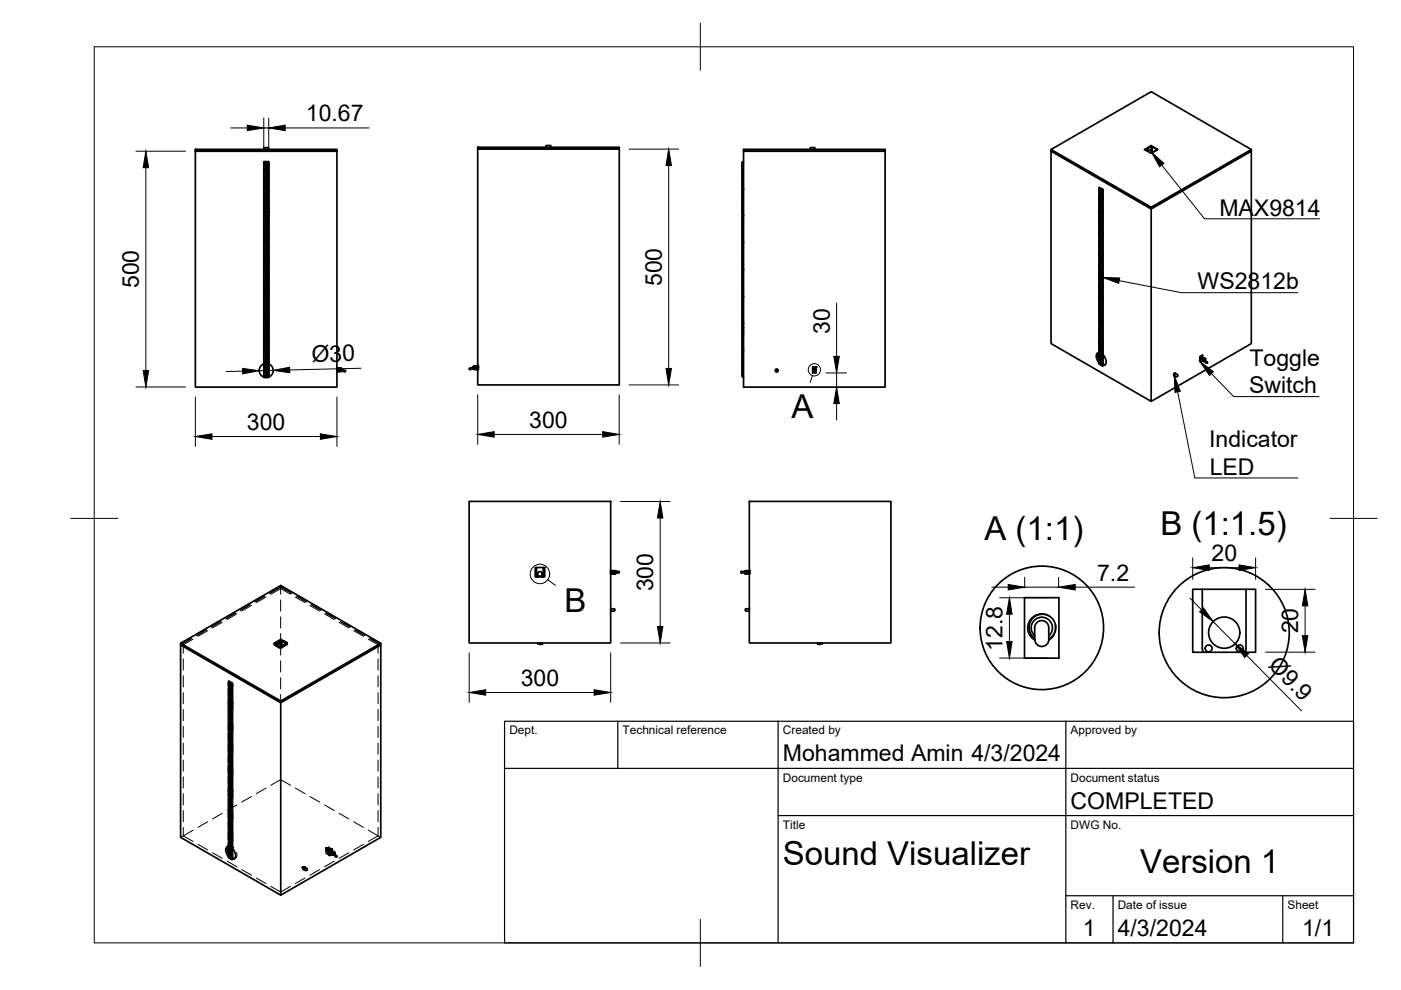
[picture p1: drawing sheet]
<svg xmlns="http://www.w3.org/2000/svg" width="297mm" height="210mm" viewBox="0 0 297 210" stroke-linecap="round" stroke-linejoin="round" font-family="sans-serif">
<defs><g id="words">
<g font-size="7">
<text x="167.8" y="88.6">A</text>
<text x="246" y="113.4">B (1:1.5)</text>
<text x="208.7" y="114.4">A (1:1)</text>
<text x="119.7" y="129.8">B</text>
<text x="166" y="183.4">Sound Visualizer</text>
<text x="241.7" y="185.2">Version 1</text>
</g>
<g font-size="4.9">
<text x="64.9" y="25.7">10.67</text>
<text x="258.5" y="45.7">MAX9814</text>
<text x="29.5" y="61.1" transform="rotate(-90 29.5 61.1)">500</text>
<text x="140.3" y="60.7" transform="rotate(-90 140.3 60.7)">500</text>
<text x="253.9" y="61.4">WS2812b</text>
<text x="175.9" y="70.9" transform="rotate(-90 175.9 70.9)">30</text>
<text x="66.1" y="76.8" transform="rotate(-1 66.1 76.8)">Ø30</text>
<text x="264.9" y="77.5">Toggle</text>
<text x="264.8" y="83.4">Switch</text>
<text x="52.4" y="91.1">300</text>
<text x="112.2" y="90.6">300</text>
<text x="256.4" y="94.8">Indicator</text>
<text x="256.5" y="100.6">LED</text>
<text x="256.9" y="118.9">20</text>
<text x="138.5" y="125.4" transform="rotate(-90 138.5 125.4)">300</text>
<text x="232.6" y="123.1">7.2</text>
<text x="275.3" y="134.3" transform="rotate(-90 275.3 134.3)">20</text>
<text x="212.6" y="138" transform="rotate(-90 212.6 138)">12.8</text>
<text x="268.7" y="141.2" transform="rotate(45 268.7 141.2)">Ø9.9</text>
<text x="110.4" y="145.4">300</text>
<text x="166" y="161.4">Mohammed Amin 4/3/2024</text>
<text x="227" y="171.4">COMPLETED</text>
<text x="229.6" y="198.6">1</text>
<text x="237" y="198.4">4/3/2024</text>
<text x="276.1" y="198.6">1/1</text>
</g>
<g font-size="2.5">
<text x="108" y="155.7">Dept.</text>
<text x="132" y="155.7">Technical reference</text>
<text x="166" y="155.7">Created by</text>
<text x="227" y="155.7">Approved by</text>
<text x="166" y="165.7">Document type</text>
<text x="227" y="165.7">Document status</text>
<text x="166" y="175.7">Title</text>
<text x="227" y="175.7">DWG No.</text>
<text x="227" y="192.7">Rev.</text>
<text x="237" y="192.7">Date of issue</text>
<text x="273" y="192.7">Sheet</text>
</g>
</g></defs>
<!-- layer: Visible -->
<g fill="none" stroke="#000" stroke-width=".36">
<path d="M41.4 31.7v.4h30v50h-30v-50h30v-.4zM55.9 40h1.1v5.7h-1.1zM55.9 34.3h1.1v5.7h-1.1zM55.9 31.7v-.4h1v.4M56 36.2l.1 .2zM56 34.5l.1 .2zM56 37.8l.1 .2zM56 39.6l.1 .1zM56 39l.1 .2zM56 37.3l.1 .2zM56 35l.1 .2zM56 36.7l.1 .2z"/>
<path d="M56.4 34.4h.5M56.4 35.1h.5M56.4 35.8h.5M56.4 36.5h.5M56.4 37.2h.5M56.4 37.9h.5M56.4 38.6h.5M56.4 39.3h.5M56.4 34.4v.5M56.4 35.1v.5M56.4 35.8v.5M56.4 36.5v.5"/>
<path d="M56.4 37.2v.5M56.4 37.9v.5M56.4 38.6v.5M56.4 39.3v.5M56.4 34.9h.5M56.4 35.6h.5M56.4 36.3h.5M56.4 37h.5M56.4 37.7h.5M56.4 38.4h.5M56.4 39.1h.5M56.4 39.8h.5"/>
<path d="M56.5 34.4h.1M56.5 34.9h.1M56.5 35.1h.1M56.5 35.6h.1M56.5 35.8h.1M56.5 36.3h.1M56.5 36.5h.1M56.5 37h.1M56.5 37.2h.1M56.5 37.7h.1M56.5 37.9h.1M56.5 38.4h.1"/>
<path d="M56.5 38.6h.1M56.5 39.1h.1M56.5 39.3h.1M56.5 39.8h.1M56.8 34.4h.1M56.8 34.9h.1M56.8 35.1h.1M56.8 35.6h.1M56.8 35.8h.1M56.8 36.3h.1M56.8 36.5h.1M56.8 37h.1"/>
<path d="M56.8 37.2h.1M56.8 37.7h.1M56.8 37.9h.1M56.8 38.4h.1M56.8 38.6h.1M56.8 39.1h.1M56.8 39.3h.1M56.8 39.8h.1M56.9 34.5h.1M56.9 34.4h-.5v.5h.5M56.9 35.2h.1M56.9 35.1h-.5v.5h.5"/>
<path d="M56.9 35.9h.1M56.9 35.8h-.5v.5h.5M56.9 36.6h.1M56.9 36.5h-.5v.5h.5M56.9 37.3h.1M56.9 37.2h-.5v.5h.5M56.9 38h.1M56.9 37.9h-.5v.5h.5M56.9 38.7h.1M56.9 38.6h-.5v.5h.5M56.9 39.4h.1M56.9 39.3h-.5v.5h.5"/>
<path d="M56.9 34.9h.1M56.9 35.6h.1M56.9 38.4h.1M56.9 39.1h.1M56.9 39.8h.1M56.9 34.5v.4M56.9 35.2v.4M56.9 35.9v.4M56.9 36.6v.4M56.9 37.3v.4M56.9 38v.4M56.9 38.7v.4"/>
<path d="M56.9 39.4v.4M101.3 31.6h30v50h-30zM101.3 31.2h30v.4h-30zM115.8 31.2v-.3h1v.3M157.4 34.4v.1M157.4 35.1v.1M157.4 35.8v.1M157.4 36.5v.1M157.4 37.2v.1M157.4 37.9v.1M157.4 38.6v.1M157.4 39.3v.1"/>
<path d="M157.4 34.5v.4h.1M157.4 35.2v.4h.1M157.4 38v.4h.1M157.4 38.7v.4h.1M157.4 39.4v.4h.1M157.4 34.4h.1zM157.4 35.1h.1zM157.4 35.8h.1zM157.4 36.5h.1zM157.4 37.2h.1zM157.4 37.9h.1zM157.4 38.6h.1z"/>
<path d="M157.4 39.3h.1zM157.4 35.8v.5h.1h-.1v-.4M157.4 36.5v.5h.1h-.1v-.4M157.4 37.2v.5h.1h-.1v-.4M157.4 34.4v.5h.1M157.4 35.1v.5h.1M157.4 37.9v.5h.1M157.4 38.6v.5h.1M157.4 39.3v.5h.1M157.5 36.3v.1M157.5 34.9h.1M157.5 35.6h.1"/>
<path d="M157.5 36.3h.1M157.5 37h.1M157.5 37.7h.1M157.5 38.4h.1M157.5 39.8h.1M157.5 35.1h.1M157.5 35.8h.1M157.5 36.5h.1M157.5 37.2h.1M157.5 37.9h.1M157.5 37.8v.1M157.5 39.1v.1"/>
<path d="M157.5 35v.1M157.5 34.4h.1M157.5 38.6h.1M157.5 39.3h.1M157.6 34.3h-.1v5.7h.1h-.1v5.7h.1h-.1v5.7h.1h-.1v5.7h.1h-.1v5.8h.1h-.1v5.7h.1h-.1v5.7h.1h-.1v5.7h.1M157.6 31.7v.4h30.1v50h-30.1v-50h30.1v-.4zM171.8 31.7v-.4h1v.4M222.8 32l21.3 12.3v40.8l-21.3-12.3zM222.8 31.7v.3l21.3 12.3v-.4l-21.3-12.2 21.3-12.3 21.2 12.3v.3l-21.2 12.3 21.2-12.3v40.8l-21.2 12.3M233 39.8l.1 .4M242.7 31.7l1.4-.8 1.4 .8-1.4 .8zM243.3 32v.1"/>
<path d="M243.3 31.8l-.2 .1M243.3 31.6v.5M243.3 31.6l-.3 .2M243.5 31.4l.4-.1 .4 .3-.6 .2-.4-.2zM244.1 30.9v.4l.2-.1M244.2 31.3h-.3M244.3 31.6v.6l-.5 .1M245.3 31.8l-1.3 .7M265.3 31.7l-21.2 12.2M55.9 57.1h1.1v5.8h-1.1zM55.9 51.4h1.1v5.7h-1.1zM55.9 45.7h1.1v5.7h-1.1z"/>
<path d="M56 59.1l.1 .2zM56 57.4l.1 .1zM56 57.9l.1 .2zM56 59.6l.1 .2zM56 53.4l.1 .1zM56 51.6l.1 .2zM56 55l.1 .2zM56 56.7l.1 .2zM56 56.2l.1 .1zM56 54.5l.1 .2zM56 52.2l.1 .2zM56 53.9l.1 .2z"/>
<path d="M56 47.7l.1 .1zM56 45.9l.1 .2zM56 49.3l.1 .1zM56 51l.1 .2zM56 50.5l.1 .1zM56 48.8l.1 .1zM56 46.5l.1 .2zM56 48.2l.1 .1zM56 41.9l.1 .2zM56 40.2l.1 .2zM56 43.6l.1 .1zM56 45.3l.1 .2z"/>
<path d="M56 44.7l.1 .2zM56 43l.1 .2zM56 40.8l.1 .2zM56 42.5l.1 .1zM56.4 57.3h.5M56.4 58h.5M56.4 58.7h.5M56.4 59.4h.5M56.4 51.6h.5M56.4 52.3h.5M56.4 53h.5M56.4 53.7h.5"/>
<path d="M56.4 54.4h.5M56.4 55.1h.5M56.4 55.8h.5M56.4 56.5h.5M56.4 45.9h.5M56.4 46.6h.5M56.4 47.3h.5M56.4 48h.5M56.4 48.7h.5M56.4 49.4h.5M56.4 50.1h.5M56.4 50.8h.5"/>
<path d="M56.4 40.1h.5M56.4 40.8h.5M56.4 41.5h.5M56.4 42.2h.5M56.4 42.9h.5M56.4 43.6h.5M56.4 44.3h.5M56.4 45h.5M56.4 57.8h.5M56.4 40.1v.5M56.4 40.8v.5M56.4 41.5v.5"/>
<path d="M56.4 42.2v.5M56.4 42.9v.5M56.4 43.6v.5M56.4 44.3v.5M56.4 45v.5M56.4 45.9v.5M56.4 46.6v.5M56.4 47.3v.5M56.4 48v.5M56.4 48.7v.5M56.4 49.4v.5M56.4 50.1v.5"/>
<path d="M56.4 50.8v.5M56.4 51.6v.5M56.4 52.3v.5M56.4 53v.5M56.4 53.7v.5M56.4 54.4v.5M56.4 55.1v.5M56.4 55.8v.5M56.4 56.5v.5M56.4 57.3v.5M56.4 58v.5M56.4 58.7v.5"/>
<path d="M56.4 59.4v.5M56.4 58.5h.5M56.4 59.2h.5M56.4 59.9h.5M56.4 52.1h.5M56.4 52.8h.5M56.4 53.5h.5M56.4 54.2h.5M56.4 54.9h.5M56.4 55.6h.5M56.4 56.3h.5M56.4 57h.5"/>
<path d="M56.4 46.4h.5M56.4 47.1h.5M56.4 47.8h.5M56.4 48.5h.5M56.4 49.2h.5M56.4 49.9h.5M56.4 50.6h.5M56.4 51.3h.5M56.4 40.6h.5M56.4 41.3h.5M56.4 42h.5M56.4 42.7h.5"/>
<path d="M56.4 43.4h.5M56.4 44.1h.5M56.4 44.8h.5M56.4 45.5h.5M56.5 57.3h.1M56.5 57.8h.1M56.5 58h.1M56.5 58.5h.1M56.5 58.7h.1M56.5 59.2h.1M56.5 59.4h.1M56.5 59.9h.1"/>
<path d="M56.5 51.6h.1M56.5 52.1h.1M56.5 52.3h.1M56.5 52.8h.1M56.5 53h.1M56.5 53.5h.1M56.5 53.7h.1M56.5 54.2h.1M56.5 54.4h.1M56.5 54.9h.1M56.5 55.1h.1M56.5 55.6h.1"/>
<path d="M56.5 55.8h.1M56.5 56.3h.1M56.5 56.5h.1M56.5 57h.1M56.5 45.9h.1M56.5 46.4h.1M56.5 46.6h.1M56.5 47.1h.1M56.5 47.3h.1M56.5 47.8h.1M56.5 48h.1M56.5 48.5h.1"/>
<path d="M56.5 48.7h.1M56.5 49.2h.1M56.5 49.4h.1M56.5 49.9h.1M56.5 50.1h.1M56.5 50.6h.1M56.5 50.8h.1M56.5 51.3h.1M56.5 40.1h.1M56.5 40.6h.1M56.5 40.8h.1M56.5 41.3h.1"/>
<path d="M56.5 41.5h.1M56.5 42h.1M56.5 42.2h.1M56.5 42.7h.1M56.5 42.9h.1M56.5 43.4h.1M56.5 43.6h.1M56.5 44.1h.1M56.5 44.3h.1M56.5 44.8h.1M56.5 45h.1M56.5 45.5h.1"/>
<path d="M56.8 57.3h.1M56.8 57.8h.1M56.8 58h.1M56.8 58.5h.1M56.8 58.7h.1M56.8 59.2h.1M56.8 59.4h.1M56.8 59.9h.1M56.8 51.6h.1M56.8 52.1h.1M56.8 52.3h.1M56.8 52.8h.1"/>
<path d="M56.8 53h.1M56.8 53.5h.1M56.8 53.7h.1M56.8 54.2h.1M56.8 54.4h.1M56.8 54.9h.1M56.8 55.1h.1M56.8 55.6h.1M56.8 55.8h.1M56.8 56.3h.1M56.8 56.5h.1M56.8 57h.1"/>
<path d="M56.8 45.9h.1M56.8 46.4h.1M56.8 46.6h.1M56.8 47.1h.1M56.8 47.3h.1M56.8 47.8h.1M56.8 48h.1M56.8 48.5h.1M56.8 48.7h.1M56.8 49.2h.1M56.8 49.4h.1M56.8 49.9h.1"/>
<path d="M56.8 50.1h.1M56.8 50.6h.1M56.8 50.8h.1M56.8 51.3h.1M56.8 40.1h.1M56.8 40.6l.1 .1M56.8 40.8h.1M56.8 41.3l.1 .1M56.8 41.5h.1M56.8 42l.1 .1M56.8 42.2h.1M56.8 42.7h.1"/>
<path d="M56.8 42.9h.1M56.8 43.4h.1M56.8 43.6h.1M56.8 44.1h.1M56.8 44.3h.1M56.8 44.8h.1M56.8 45h.1M56.8 45.5h.1M56.9 57.4h.1M56.9 57.3h-.5v.5h.5M56.9 58.1h.1M56.9 58h-.5v.5h.5"/>
<path d="M56.9 58.8h.1M56.9 58.7h-.5v.5h.5M56.9 59.5h.1M56.9 59.4h-.5v.5h.5M56.9 51.6h.1M56.9 51.6h-.5v.5h.5M56.9 52.3h.1M56.9 52.3h-.5v.5h.5M56.9 53h.1M56.9 53h-.5v.5h.5M56.9 53.7h.1M56.9 53.7h-.5v.5h.5"/>
<path d="M56.9 54.4h.1M56.9 54.4h-.5v.5h.5M56.9 55.1h.1M56.9 55.1h-.5v.5h.5M56.9 55.8h.1M56.9 55.8h-.5v.5h.5M56.9 56.5h.1M56.9 56.5h-.5v.5h.5M56.9 45.9h.1M56.9 45.9h-.5v.5h.5M56.9 46.6h.1M56.9 46.6h-.5v.5h.5"/>
<path d="M56.9 47.3h.1M56.9 47.3h-.5v.5h.5M56.9 48h.1M56.9 48h-.5v.5h.5M56.9 48.7h.1M56.9 48.7h-.5v.5h.5M56.9 49.4h.1M56.9 49.4h-.5v.5h.5M56.9 50.1h.1M56.9 50.1h-.5v.5h.5M56.9 50.8h.1M56.9 50.8h-.5v.5h.5"/>
<path d="M56.9 40.2h.1M56.9 40.1h-.5v.5h.5M56.9 40.9h.1M56.9 40.8h-.5v.5h.5M56.9 41.6h.1M56.9 41.5h-.5v.5h.5M56.9 42.3h.1M56.9 42.2h-.5v.5h.5M56.9 43h.1M56.9 42.9h-.5v.5h.5M56.9 43.7h.1M56.9 43.6h-.5v.5h.5"/>
<path d="M56.9 44.4h.1M56.9 44.3h-.5v.5h.5M56.9 45.1h.1M56.9 45h-.5v.5h.5M56.9 40.6v.1M56.9 41.3v.1M56.9 42v.1M56.9 46.4h.1M56.9 47.1h.1M56.9 49.2h.1M56.9 49.9h.1M56.9 50.6h.1"/>
<path d="M56.9 51.3h.1M56.9 52.1h.1M56.9 52.8h.1M56.9 53.5h.1M56.9 55.6h.1M56.9 56.3h.1M56.9 57h.1M56.9 58.5h.1M56.9 59.2h.1M56.9 59.9h.1M56.9 40.2v.4M56.9 40.9v.4"/>
<path d="M56.9 41.6v.4M56.9 42.3v.4M56.9 43v.4M56.9 43.7v.4M56.9 44.4v.4M56.9 45.1v.4M56.9 45.9v.5M56.9 46.6v.5M56.9 47.3v.5M56.9 48v.5M56.9 48.7v.5M56.9 49.4v.5"/>
<path d="M56.9 50.1v.5M56.9 50.8v.5M56.9 51.6v.5M56.9 52.3v.5M56.9 53v.5M56.9 53.7v.5M56.9 54.4v.5M56.9 55.1v.5M56.9 55.8v.5M56.9 56.5v.5M56.9 57.4v.4M56.9 58.1v.4"/>
<path d="M56.9 58.8v.4M56.9 59.5v.4M157.4 57.3v.1M157.4 58v.1M157.4 58.7v.1M157.4 59.4v.1M157.4 51.6h.1M157.4 52.3h.1M157.4 53h.1M157.4 53.7h.1M157.4 54.4h.1M157.4 55.1h.1"/>
<path d="M157.4 55.8h.1M157.4 56.5h.1M157.4 45.9h.1M157.4 46.6h.1M157.4 47.3h.1M157.4 48h.1M157.4 48.7h.1M157.4 49.4h.1M157.4 50.1h.1M157.4 50.8h.1M157.4 40.1v.1M157.4 40.8v.1"/>
<path d="M157.4 41.5v.1M157.4 42.2v.1M157.4 42.9v.1M157.4 43.6v.1M157.4 44.3v.1M157.4 45v.1M157.4 58.1v.4h.1M157.4 58.8v.4h.1M157.4 59.5v.4h.1M157.4 51.6v.5h.1M157.4 52.3v.5h.1M157.4 53v.5h.1"/>
<path d="M157.4 55.1v.5h.1M157.4 55.8v.5h.1M157.4 56.5v.5h.1M157.4 45.9v.5h.1M157.4 46.6v.5h.1M157.4 48.7v.5h.1M157.4 49.4v.5h.1M157.4 50.1v.5h.1M157.4 50.8v.5h.1M157.4 40.2v.4h.1M157.4 40.9v.4h.1M157.4 41.6v.4h.1"/>
<path d="M157.4 43.7v.4h.1M157.4 44.4v.4h.1M157.4 45.1v.4h.1M157.4 44.3v.5l.1 .1M157.4 57.3h.1zM157.4 58h.1zM157.4 58.7h.1zM157.4 59.4h.1zM157.4 51.6h.1zM157.4 52.3h.1zM157.4 53h.1zM157.4 53.7h.1z"/>
<path d="M157.4 54.4h.1zM157.4 55.1h.1zM157.4 55.8h.1zM157.4 56.5h.1zM157.4 45.9h.1zM157.4 46.6h.1zM157.4 47.3h.1zM157.4 48h.1zM157.4 48.7h.1zM157.4 49.4h.1zM157.4 50.1h.1zM157.4 50.8h.1z"/>
<path d="M157.4 40.1h.1zM157.4 40.8h.1zM157.4 41.5h.1zM157.4 42.2h.1zM157.4 42.9h.1zM157.4 43.6h.1zM157.4 43.6l.1 .5M157.4 44.3h.1zM157.4 45h.1zM157.4 45l.1 .5M157.4 57.3v.5h.1h-.1v-.4M157.4 53.7v.5h.1h-.1v-.5"/>
<path d="M157.4 54.4v.5h.1h-.1v-.5M157.4 47.3v.5h.1h-.1v-.5M157.4 48v.5h.1h-.1v-.5M157.4 42.2v.5h.1h-.1v-.4M157.4 42.9v.5h.1h-.1v-.4M157.4 58v.5h.1M157.4 58.7v.5h.1M157.4 59.4v.5h.1M157.4 40.1v.5h.1M157.4 40.8v.5h.1M157.4 41.5v.5h.1M157.5 47.8h.1"/>
<path d="M157.5 57.8h.1M157.5 58.5h.1M157.5 59.9h.1M157.5 52.1h.1M157.5 52.8h.1M157.5 54.2h.1M157.5 54.9h.1M157.5 55.6h.1M157.5 57h.1M157.5 46.4h.1M157.5 47.1h.1M157.5 48.5h.1"/>
<path d="M157.5 49.2h.1M157.5 49.9h.1M157.5 51.3h.1M157.5 40.6v.1M157.5 41.3v.1M157.5 42.7h.1M157.5 43.4h.1M157.5 40.1h.1M157.5 40.8h.1M157.5 42.2h.1M157.5 42.9h.1M157.5 43.6h.1"/>
<path d="M157.5 44.3h.1M157.5 45.8v.1M157.5 46.5v.1M157.5 48.6v.1M157.5 49.3v.1M157.5 50v.1M157.5 50.7v.1M157.5 51.6h.1M157.5 52.3h.1M157.5 53h.1M157.5 55v.1M157.5 55.7v.1"/>
<path d="M157.5 56.4v.1M157.5 58h.1M157.5 58.7h.1M157.5 59.4h.1M157.5 59.2v.1M157.5 57.9v.1M157.5 53.5h.1M157.5 55h.1M157.5 56.3h.1M157.5 52.2v.1M157.5 49.3h.1M157.5 50.6h.1"/>
<path d="M157.5 46.5h.1M157.5 42.1h.1M157.5 41.5h.1M157.5 45h.1M157.5 47.2v.1M157.5 47.9v.1M157.5 53.7h.1M157.5 54.3v.1M157.5 57.3h.1M233 59.3l.1 1M233 58.7h.1zM233 58.3l.1 .6"/>
<path d="M233 59.2h.1zM233 58.9l.1 .4M233 55.4h.1zM233 54.6l.1 1M233 54.1h.1zM233 53.7l.1 .5M233 56.8h.1zM233 56.5l.1 .5M233 58.2h.1zM233 57.9l.1 .4M233 57.7h.1zM233 56.9l.1 1"/>
<path d="M233 56.4h.1zM233 56l.1 .5M233 54.5h.1zM233 54.2l.1 .5M233 55.9h.1zM233 55.6l.1 .4M233 50.8h.1zM233 50l.1 1M233 49.4h.1zM233 49l.1 .5M233 52.1h.1zM233 51.8l.1 .5"/>
<path d="M233 53.5h.1zM233 53.2l.1 .5M233 53.1h.1zM233 52.3l.1 .9M233 51.7h.1zM233 51.3l.1 .6M233 49.8h.1zM233 49.5l.1 .5M233 51.2h.1zM233 50.9l.1 .5M233 46.1h.1zM233 45.3l.1 1"/>
<path d="M233 44.7h.1zM233 44.3l.1 .6M233 47.4h.1zM233 47.2l.1 .4M233 48.8h.1zM233 48.5l.1 .5M233 48.4h.1zM233 47.6l.1 1M233 47h.1zM233 46.7l.1 .5M233 45.2h.1zM233 44.8l.1 .5"/>
<path d="M233 46.5h.1zM233 46.3l.1 .4M233 41.5h.1zM233 40.6l.1 1M233 40h.1zM233 42.8h.1zM233 42.5l.1 .4M233 44.2h.1zM233 43.9l.1 .5M233 43.7h.1zM233 42.9l.1 1M233 42.4h.1z"/>
<path d="M233 42l.1 .5M233 40.5h.1zM233 40.2l.1 .5M233 41.9h.1zM233 41.6l.1 .5M233.1 58.7v.2v-.1M233.1 59.2v.1v-.1M233.1 55.4v.2v-.1M233.1 54.1v.1v-.1M233.1 56.8v.2v-.2M233.1 58.2v.1v-.1M233.1 57.7v.2v-.1"/>
<path d="M233.1 56.4v.1v-.1M233.1 54.5v.2v-.2M233.1 55.9v.1v-.1M233.1 50.8v.2v-.2M233.1 49.4v.1v-.1M233.1 52.1v.2v-.2M233.1 53.5v.2v-.2M233.1 53.1v.1v-.1M233.1 51.7v.2v-.2M233.1 49.8v.2v-.1M233.1 51.2v.2v-.2M233.1 46.1v.2v-.1"/>
<path d="M233.1 44.7v.2v-.2M233.1 47.4v.2v-.1M233.1 48.8v.2v-.1M233.1 48.4v.2v-.2M233.1 47v.2v-.1M233.1 45.2v.1v-.1M233.1 46.5v.2v-.1M233.1 41.5v.1v-.1M233.1 40v.2v-.1M233.1 42.8v.1v-.1M233.1 44.2v.2v-.2M233.1 43.7v.2v-.1"/>
<path d="M233.1 42.4v.1v-.1M233.1 40.5v.2v-.2M233.1 41.9v.2v-.2M233.2 59.6l.1 .2M233.2 54.9l.1 .2M233.2 57.2l.1 .2M233.2 50.3l.1 .2M233.2 52.6l.1 .2M233.2 45.6l.1 .2M233.2 47.9l.1 .2M233.2 40.9l.1 .2M233.2 43.2l.1 .2"/>
<path d="M233.3 55.3l.3 .3 .1-.1v.4l-.4-.2zM233.3 55.9l.3 .3 .1-.2v.5l-.4-.2zM233.3 57.1l.4 .1v.4l-.4-.1 .1-.5zM233.3 57.6l.4 .2v.4l-.4-.2 .1-.4zM233.3 57.6l.3 .3 .1-.1v.4l-.4-.2zM233.3 50.1l.3 .2 .1-.1v.4l-.4-.1v-.4l.1-.1zM233.3 50.7l.3 .2 .1-.1v.4l-.4-.1v-.4l.1-.1zM233.3 50.7l.3 .2 .1-.1v.4l-.4-.1zM233.3 53l.3 .2 .1-.1v.4l-.4-.1 .1-.5zM233.3 53.5l.4 .1v.5l-.4-.2 .1-.4zM233.3 45.4l.3 .3 .1-.1v.4l-.4-.2zM233.3 46l.3 .3 .1-.2v.5l-.4-.2z"/>
<path d="M233.3 48.3l.4 .1v.4l-.4-.1 .1-.5zM233.3 48.3l.3 .2 .1-.1v.4l-.4-.1zM233.3 40.8l.3 .2 .1-.1v.4l-.4-.1v-.4l.1-.1zM233.3 41.3l.3 .2 .1-.1v.5l-.4-.1v-.5h.1zM233.3 41.3l.3 .3 .1-.1v.4l-.4-.1zM233.3 43.6l.3 .2 .1-.1v.5l-.4-.2 .1-.4zM233.3 43.6l.3 .3 .1-.1v.4l-.4-.2zM233.3 58.9l.4 .1v.4l-.4-.1zM233.3 59.4l.4 .2v.4l-.4-.1zM233.3 54.2l.4 .1v.5l-.4-.2zM233.3 54.8l.4 .1v.4l-.4-.1zM233.3 56.5l.4 .1v.4l-.4-.1z"/>
<path d="M233.3 57.1l.4 .1v.4l-.4-.1zM233.3 58.2l.3 .3 .1-.2v.4l-.4-.1zM233.3 49.5l.4 .2v.4l-.4-.2zM233.3 50.1l.4 .1v.4l-.4-.1zM233.3 51.8l.4 .2v.4l-.4-.2zM233.3 52.4l.4 .1v.4l-.4-.1zM233.3 53l.4 .1v.4l-.4-.1zM233.3 53.5l.4 .2v.4l-.4-.2zM233.3 44.9l.4 .1v.4l-.4-.1zM233.3 46.6l.4 .1v.4l-.4-.1zM233.3 47.2l.4 .1v.4l-.4-.1zM233.3 47.7l.4 .2v.4l-.4-.2z"/>
<path d="M233.3 48.9l.3 .2 .1-.1v.4l-.4-.1zM233.3 40.2l.4 .1v.4l-.4-.1zM233.3 40.8l.4 .1v.4l-.4-.1zM233.3 42.5l.4 .1v.4l-.4-.1zM233.3 43l.4 .2v.4l-.4-.2zM233.3 44.2l.4 .1v.4l-.4-.1zM233.3 59.7h-.2l.2 .1M233.3 57.3h-.2l.2 .2M233.3 55h-.2l.2 .2M233.3 52.6l-.2 .1 .2 .1M233.3 50.3l-.2 .1 .2 .1M233.3 48h-.2l.2 .1"/>
<path d="M233.3 45.7h-.2l.2 .2M233.3 43.3h-.2l.2 .2M233.3 41h-.2l.2 .2M233.3 58.9h.1M233.3 59.4h.1M233.3 60h.1M233.3 54.2h.1M233.3 54.8h.1M233.3 55.3h.1M233.3 55.9h.1M233.3 56.5h.1M233.3 57h.1"/>
<path d="M233.3 57.6h.1M233.3 58.2h.1M233.3 49.5h.1M233.3 50.1h.1M233.3 50.7h.1M233.3 51.2h.1M233.4 51.8h.1M233.4 52.4h.1M233.4 53h.1M233.4 53.5h.1M233.3 44.8h.1M233.3 45.4h.1"/>
<path d="M233.3 46h.1M233.3 46.6h.1M233.3 47.1h.1M233.3 47.7h.1M233.3 48.3h.1M233.3 48.8h.1M233.3 40.2h.1M233.3 40.8h.1M233.3 41.3h.1M233.3 41.9h.1M233.3 42.5h.1M233.4 43.1h.1"/>
<path d="M233.4 43.6h.1M233.4 44.2h.1M233.4 59l.1 .3zM233.4 59.6l.1 .3zM233.4 54.3l.1 .3zM233.4 54.9l.1 .3zM233.4 55.5l.1 .3zM233.4 56l.1 .4zM233.4 56.6l.1 .3zM233.4 57.2l.1 .3zM233.4 57.8l.1 .3zM233.4 58.3l.1 .3z"/>
<path d="M233.4 49.7l.1 .3zM233.4 50.2l.1 .4zM233.4 50.8l.1 .3zM233.4 51.4l.1 .3zM233.4 52l.1 .3zM233.4 52.5l.1 .3zM233.4 53.1l.1 .3zM233.4 53.7l.1 .3zM233.4 45l.1 .3zM233.4 45.6l.1 .3zM233.4 46.1l.1 .4zM233.4 46.7l.1 .3z"/>
<path d="M233.4 47.3l.1 .3zM233.4 47.9l.1 .3zM233.4 48.4l.1 .3zM233.4 49l.1 .3zM233.4 40.3l.1 .4zM233.4 40.9l.1 .3zM233.4 41.5l.1 .3zM233.4 42.1l.1 .3zM233.4 42.6l.1 .3zM233.4 43.2l.1 .3zM233.4 43.8l.1 .3zM233.4 44.3l.1 .3z"/>
<path d="M233.4 58.8l-.1 .1 .3 .1M233.4 58.8l-.1 .1v.4l.3 .2 .1-.5M233.4 59.4h-.1l.3 .2 .1-.1M233.4 54.1l-.1 .1 .3 .1M233.4 54.1l-.1 .5 .3 .2 .1-.5M233.4 54.7l-.1 .1 .3 .1M233.4 54.7l-.1 .5 .3 .2 .1-.5M233.4 55.3h-.1l.4 .1M233.4 55.3l-.1 .4 .3 .3 .1-.5M233.4 55.9h-.1l.3 .2M233.4 55.9l-.1 .4 .3 .2 .1-.5M233.4 56.4l-.1 .1 .4 .1"/>
<path d="M233.4 56.4l-.1 .5 .3 .2 .1-.5M233.4 49.5h-.1l.3 .2M233.4 49.5h-.1v.4l.3 .2 .1-.4M233.4 51.2h-.1l.3 .2M233.4 51.2h-.1v.5l.3 .2 .1-.5M233.4 51.7l-.1 .1 .3 .2M233.4 51.7l-.1 .5 .3 .2 .1-.4M233.4 52.3l-.1 .1 .3 .2 .1-.1M233.4 44.8l-.1 .1 .3 .1M233.4 44.8l-.1 .5 .3 .2 .1-.5M233.4 45.4h-.1l.3 .2M233.4 45.4l-.1 .4 .3 .3 .1-.5"/>
<path d="M233.4 45.9l-.1 .1 .3 .2M233.4 45.9l-.1 .5 .3 .2 .1-.5M233.4 46.5l-.1 .1 .3 .1M233.4 46.5l-.1 .5 .3 .2 .1-.5M233.4 47.1l-.1 .1 .4 .1M233.4 47.1l-.1 .5 .3 .2 .1-.5M233.4 47.7h-.1l.4 .1M233.4 47.7l-.1 .4 .3 .2 .1-.4M233.4 48.8l-.1 .1 .3 .1M233.4 48.8l-.1 .5 .3 .2 .1-.5M233.4 40.1l-.1 .1 .4 .1M233.4 40.1l-.1 .1v.4l.3 .2 .1-.5"/>
<path d="M233.4 41.8l-.1 .1 .3 .2M233.4 41.8l-.1 .1v.4l.3 .2 .1-.4M233.4 42.4l-.1 .1 .3 .1M233.4 42.4l-.1 .5 .3 .2 .1-.5M233.4 43h-.1l.3 .3 .1-.1M233.4 43l-.1 .4 .3 .3 .1-.5M233.4 44.1l-.1 .1 .4 .1M233.4 44.1l-.1 .5 .3 .2 .1-.5M233.4 52.3l-.1 .5M233.4 59.4h-.1v.5M233.4 40.1h.1M233.4 40.7h.1"/>
<path d="M233.4 41.3h.1M233.4 43h.1M233.4 50v.1M233.4 50.6h.1M233.4 52.3h.1M233.4 59.4h.1M233.4 59.9v.1M233.4 59v.2l.2 .1M233.4 59.6l.2 .3M233.4 54.3l.2 .3M233.4 54.9l.2 .3M233.4 55.5l.2 .3"/>
<path d="M233.4 56.1l.2 .2M233.4 56.6v.2l.2 .1M233.4 57.2l.2 .3M233.4 57.8l.2 .3M233.4 58.3v.2l.2 .1M233.4 49.7v.2h.2M233.4 50.2l.2 .3M233.4 50.8l.2 .3M233.4 51.4v.2h.2M233.4 52v.1l.2 .1M233.4 52.5l.2 .3M233.4 53.1l.2 .3"/>
<path d="M233.4 53.7v.2h.2M233.4 45l.2 .3M233.4 45.6l.2 .3M233.4 46.2l.2 .2M233.4 46.7v.2l.2 .1M233.4 47.3l.2 .3M233.4 47.9l.2 .2M233.4 48.4l.2 .3M233.4 49l.2 .3M233.4 40.3l.2 .3M233.4 40.9l.2 .3M233.4 41.5v.2h.2"/>
<path d="M233.4 42.1v.1l.2 .1M233.4 42.6v.2l.2 .1M233.4 43.2l.2 .3M233.4 43.8l.2 .2M233.4 44.3v.2l.2 .1M233.4 58.8h-.1M233.4 59.4h-.1M233.4 59.9l-.1 .1M233.4 54.1l-.1 .1M233.4 54.7h-.1M233.4 55.3h-.1M233.4 55.9h-.1"/>
<path d="M233.4 56.4h-.1M233.4 57h-.1M233.4 57.6h-.1M233.4 49.5h-.1M233.4 50l-.1 .1M233.4 50.6h-.1M233.4 51.2h-.1M233.4 51.7l-.1 .1M233.4 52.3l-.1 .1M233.4 52.9h-.1M233.4 53.5h-.1M233.4 44.8h-.1"/>
<path d="M233.4 45.4h-.1M233.4 45.9l-.1 .1M233.4 46.5h-.1M233.4 47.1h-.1M233.4 47.7h-.1M233.4 48.2l-.1 .1M233.4 48.8h-.1M233.4 40.1l-.1 .1M233.4 40.7h-.1M233.4 41.3h-.1M233.4 41.8l-.1 .1M233.4 42.4l-.1 .1"/>
<path d="M233.4 43h-.1M233.4 43.6h-.1M233.4 44.1l-.1 .1M233.4 54.8h.2M233.4 55.4h.2M233.4 57.1h.2M233.4 57.7h.2M233.4 50.1l.2 .1M233.4 50.7l.2 .1M233.4 51.8l.2 .1M233.4 52.4l.2 .1M233.4 53h.2"/>
<path d="M233.4 53.5l.2 .1M233.4 44.9h.2M233.4 45.5h.2M233.4 47.7l.2 .1M233.4 48.3l.2 .1M233.4 40.8h.2M233.4 41.4h.2M233.4 42.5l.2 .1zM233.4 43.1h.2M233.4 43.6l.2 .1M233.4 55.3l.2 .1M233.4 45.4l.2 .1"/>
<path d="M233.5 58.8l.1 .1zM233.5 59.4l.1 .1zM233.5 54.2l.1 .1-.1-.1M233.5 55.9l.1 .1zM233.5 56.5l.1 .1zM233.5 58.2l.1 .1-.1-.1M233.5 49.5l.1 .1zM233.5 51.2l.1 .1-.1-.1M233.5 46l.1 .1zM233.5 46.6h.1zM233.5 47.1l.1 .1zM233.5 48.8l.1 .1"/>
<path d="M233.5 40.2l.1 .1zM233.5 41.9l.1 .1-.1-.1M233.5 44.2l.1 .1-.2-.1M233.5 57.6h-.1M233.5 50.6l-.1 .1M233.5 53.5h-.1M233.5 41.3l-.1 .1M233.5 43.6h-.1M233.5 44.2h-.1M233.5 57.6l.1 .1M233.5 50.7l.1 .1M233.5 53.5l.1 .1"/>
<path d="M233.5 41.3l.1 .1M233.5 43.6l.1 .1M233.6 59h.1M233.6 59.6h.1M233.6 54.3h.1M233.6 54.9h.1M233.6 55.4h.1M233.6 56h.1M233.6 56.6h.1M233.6 57.2h.1M233.6 57.7h.1M233.6 58.3h.1"/>
<path d="M233.6 58.4h.1M233.6 49.6h.1M233.6 50.2h.1M233.6 50.8h.1M233.6 51.4h.1M233.6 51.9h.1M233.6 52h.1M233.6 52v.1M233.6 52.5h.1M233.6 52.5v.1M233.6 52.6h.1M233.6 53.1h.1"/>
<path d="M233.6 53.1v.1M233.6 53.7h.1M233.6 45h.1M233.6 45.6h.1M233.6 46.1h.1M233.6 46.7h.1M233.6 47.3h.1M233.6 47.8h.1M233.6 48.4h.1M233.6 49h.1M233.6 49.1h.1M233.6 40.3h.1"/>
<path d="M233.6 40.9h.1M233.6 41.5h.1M233.6 42h.1M233.6 42.1h.1M233.6 42.6h.1M233.6 42.6v.1M233.6 42.7h.1M233.6 43.2h.1M233.6 43.2v.1M233.6 43.7h.1M233.6 43.8v.1M233.6 44.3h.1"/>
<path d="M233.6 59v.1M233.6 59.6v.1M233.6 54.4v.1M233.6 54.9v.1M233.6 56.7h.1M233.6 57.3h.1M233.6 57.2v.1M233.6 57.9h.1M233.6 49.7v.1M233.6 50.3h.1M233.6 51.4v.1M233.6 51.4l-.3-.2v.5l.3 .2 .1-.5h-.1"/>
<path d="M233.6 53.7v.1M233.6 45v.1M233.6 46.8h.1M233.6 47.3v.1M233.6 48h.1M233.6 47.9v.1M233.6 48.5h.1M233.6 40.4h.1M233.6 41h.1M233.6 42.1v.1M233.6 42.1l-.3-.2v.4l.3 .2 .1-.4h-.1M233.6 44.4h.1"/>
<path d="M233.6 59.3h.1M233.6 56.9h.1M233.6 58.6h.1M233.6 49.9h.1M233.6 51.6v.1M233.6 52.2h.1M233.6 53.9h.1M233.6 47h.1M233.6 41.7v.1M233.6 42.3h.1M233.6 42.9h.1M233.6 44.6h.1"/>
<path d="M233.6 59.1h.1M233.6 55h.1M233.6 53.2h.1M233.6 45.1h.1M233.6 40.4v.4M233.6 41v.4M233.6 41.6v.3M233.6 42.2v.3M233.6 42.7v.4M233.6 43.3v.4M233.6 43.9v.3M233.6 44.4v.4"/>
<path d="M233.6 45.1v.4M233.6 45.7v.4M233.6 46.3v.3M233.6 46.8v.4M233.6 47.4v.4M233.6 48v.3M233.6 48.5v.4M233.6 49.1v.4M233.6 49.8v.3M233.6 50.3v.4M233.6 50.9v.4M233.6 51.5v.4"/>
<path d="M233.6 52.1v.3M233.6 52.6v.4M233.6 53.2v.4M233.6 53.8v.3M233.6 54.5v.3M233.6 55v.4M233.6 55.6v.4M233.6 56.2v.3M233.6 56.7v.4M233.6 57.3v.4M233.6 57.9v.3M233.6 58.5v.3"/>
<path d="M233.6 59.1v.4M233.6 59.7v.3M233.6 58.9v.1M233.6 59.5h.1M233.6 54.8v.1M233.6 57.1h.1M233.6 50.7v.1M233.6 51.3h.1M233.6 52.4v.1M233.6 53v.1M233.6 53.6h.1M233.6 44.9v.1"/>
<path d="M233.6 45.5h.1M233.6 46.6v.1M233.6 47.2h.1M233.6 48.9v.1M233.6 40.8v.1M233.6 41.4h.1M233.6 42.5v.1M233.6 43.1v.1M233.7 59h-.1M233.7 54.3h-.1M233.7 54.9h-.1M233.7 56h-.1"/>
<path d="M233.7 58.3h-.1M233.7 49.6l-.1 .1M233.7 51.3l-.1 .1M233.7 51.9l-.1 .1M233.7 45h-.1M233.7 45.5l-.1 .1M233.7 46.1h-.1M233.7 46.7h-.1M233.7 49h-.1M233.7 42l-.1 .1M233.7 42.6h-.1M233.7 59h.1"/>
<path d="M233.7 59.6h.1M233.7 54.3h.1M233.7 54.9h.1M233.7 55.5h.1M233.7 56h.1M233.7 56.6h.1M233.7 58.3h.1M233.7 49.6v.1M233.7 51.4h.1M233.7 51.9v.1M233.7 52.5h.1M233.7 45h.1"/>
<path d="M233.7 45.6h.1M233.7 46.1h.1M233.7 46.7h.1M233.7 47.3h.1M233.7 47.9h.1M233.7 49h.1M233.7 40.3h.1M233.7 42v.1M233.7 42.6h.1M233.7 43.2h.1M233.7 44.3h.1M233.7 59.6l-.1 .4-.3-.1"/>
<path d="M233.7 58.3l-.1 .5-.3-.2v-.4l.3 .1M233.7 52.5l-.1 .5-.3-.2M233.8 40.2v4.6M233.8 44.8l-.8-.3 .8 .4v4.6l-.8-.4 .8 .5v4.6l-.8-.4 .8 .4v4.6l-.8-.3 .8 .4v4.6l-.8-.4 .8 .5v4.6l-.8-.4 .8 .4v4.6l-.8-.4 .8 .5v4.6M233.8 40.2l-.8-.4 .8 .4v4.6M233.8 44.8v32.7M55.9 62.9h1.1v5.7h-1.1zM55.9 68.6h1.1v5.7h-1.1zM55.9 74.3h1.1v5.7h-1.1zM55.9 77.2a1.49 1.49 0 0 0-1 1.4 1.49 1.49 0 0 0 1 1.4M56 60.7l.1 .2zM56 62.4l.1 .2z"/>
<path d="M56 61.9l.1 .2zM56 60.2l.1 .2zM56 64.8l.1 .2zM56 63.1l.1 .2zM56 66.4l.1 .2zM56 68.1l.1 .2zM56 67.6l.1 .2zM56 65.9l.1 .2zM56 63.6l.1 .2zM56 65.3l.1 .2zM56 70.5l.1 .2zM56 68.8l.1 .2z"/>
<path d="M56 72.2l.1 .1zM56 73.9l.1 .2zM56 73.3l.1 .2zM56 71.6l.1 .2zM56 69.4l.1 .1zM56 71l.1 .2zM56 76.3l.1 .1zM56 74.5l.1 .2zM56 77.9l.1 .1zM56 79.6l.1 .2zM56 79l.1 .2zM56 77.4l.1 .1z"/>
<path d="M56 75.1l.1 .1zM56 76.8l.1 .1zM56.4 60.1h.5M56.4 60.8h.5M56.4 61.5h.5M56.4 62.2h.5M56.4 63h.5M56.4 63.7h.5M56.4 64.4h.5M56.4 65.1h.5M56.4 65.8h.5M56.4 66.5h.5"/>
<path d="M56.4 67.2h.5M56.4 67.9h.5M56.4 68.7h.5M56.4 69.4h.5M56.4 70.1h.5M56.4 70.8h.5M56.4 71.5h.5M56.4 72.2h.5M56.4 72.9h.5M56.4 73.6h.5M56.4 74.5h.5M56.4 75.2h.5"/>
<path d="M56.4 75.9h.5M56.4 76.6h.5M56.4 77.3h.5M56.4 77.9h.5M56.4 78.6h.5M56.4 79.3h.5M56.4 60.1v.5M56.4 60.8v.5M56.4 61.5v.5M56.4 62.2v.5M56.4 63v.5M56.4 63.7v.5"/>
<path d="M56.4 64.4v.5M56.4 65.1v.5M56.4 65.8v.5M56.4 66.5v.5M56.4 67.2v.5M56.4 67.9v.5M56.4 68.7v.5M56.4 69.4v.5M56.4 70.1v.5M56.4 70.8v.5M56.4 71.5v.5M56.4 72.2v.5"/>
<path d="M56.4 72.9v.5M56.4 73.6v.5M56.4 74.5v.4M56.4 75.2v.4M56.4 75.9v.4M56.4 76.6v.4M56.4 77.3v.4M56.4 77.9v.5M56.4 78.6v.5M56.4 79.3v.5M56.4 60.6h.5M56.4 61.3h.5"/>
<path d="M56.4 62h.5M56.4 62.7h.5M56.4 63.5h.5M56.4 64.2h.5M56.4 64.9h.5M56.4 65.6h.5M56.4 66.3h.5M56.4 67h.5M56.4 67.7h.5M56.4 68.4h.5M56.4 69.2h.5M56.4 69.9h.5"/>
<path d="M56.4 70.6h.5M56.4 71.3h.5M56.4 72h.5M56.4 72.7h.5M56.4 73.4h.5M56.4 74.1h.5M56.4 74.9h.5M56.4 75.6h.5M56.4 76.3h.5M56.4 77h.5M56.4 77.7h.5M56.4 78.4h.5"/>
<path d="M56.4 79.1h.5M56.4 79.8h.5M56.5 60.1h.1M56.5 60.6h.1M56.5 60.8h.1M56.5 61.3h.1M56.5 61.5h.1M56.5 62h.1M56.5 62.2h.1M56.5 62.7h.1M56.5 63h.1M56.5 63.5h.1"/>
<path d="M56.5 63.7h.1M56.5 64.2h.1M56.5 64.4h.1M56.5 64.9h.1M56.5 65.1h.1M56.5 65.6h.1M56.5 65.8h.1M56.5 66.3h.1M56.5 66.5h.1M56.5 67h.1M56.5 67.2h.1M56.5 67.7h.1"/>
<path d="M56.5 67.9h.1M56.5 68.4h.1M56.5 68.7h.1M56.5 69.2h.1M56.5 69.4h.1M56.5 69.9h.1M56.5 70.1h.1M56.5 70.6h.1M56.5 70.8h.1M56.5 71.3h.1M56.5 71.5h.1M56.5 72h.1"/>
<path d="M56.5 72.2h.1M56.5 72.7h.1M56.5 72.9h.1M56.5 73.4h.1M56.5 73.6h.1M56.5 74.1h.1M56.5 74.5h.1M56.5 74.9h.1M56.5 75.2h.1M56.5 75.6h.1M56.5 75.9h.1M56.5 76.3h.1"/>
<path d="M56.5 76.6h.1M56.5 77h.1M56.5 77.3h.1M56.5 77.7h.1M56.5 77.9h.1M56.5 78.4h.1M56.5 78.6h.1M56.5 79.1h.1M56.5 79.3h.1M56.5 79.8h.1M56.8 60.1h.1M56.8 60.6h.1"/>
<path d="M56.8 60.8h.1M56.8 61.3h.1M56.8 61.5h.1M56.8 62h.1M56.8 62.2h.1M56.8 62.7h.1M56.8 63h.1M56.8 63.5h.1M56.8 63.7h.1M56.8 64.2h.1M56.8 64.4h.1M56.8 64.9h.1"/>
<path d="M56.8 65.1h.1M56.8 65.6h.1M56.8 65.8h.1M56.8 66.3h.1M56.8 66.5h.1M56.8 67h.1M56.8 67.2h.1M56.8 67.7h.1M56.8 67.9h.1M56.8 68.4h.1M56.8 68.7h.1M56.8 69.2l.1 .1"/>
<path d="M56.8 69.4h.1M56.8 69.9h.1M56.8 70.1h.1M56.8 70.6h.1M56.8 70.8h.1M56.8 71.3h.1M56.8 71.5h.1M56.8 72h.1M56.8 72.2h.1M56.8 72.7h.1M56.8 72.9h.1M56.8 73.4h.1"/>
<path d="M56.8 73.6h.1M56.8 74.1h.1M56.8 74.5h.1M56.8 74.9l.1 .1M56.8 75.2h.1M56.8 75.6l.1 .1M56.8 75.9h.1M56.8 76.3h.1M56.8 76.6h.1M56.8 77h.1M56.8 77.3h.1M56.8 77.7l.1 .1"/>
<path d="M56.8 77.9h.1M56.8 78.4l.1 .1M56.8 78.6h.1M56.8 79.1l.1 .1M56.8 79.3h.1M56.8 79.8h.1M56.9 71.5h.1M56.9 60.1h.1M56.9 60.1h-.5v.5h.5M56.9 60.8h.1M56.9 60.8h-.5v.5h.5M56.9 61.5h.1"/>
<path d="M56.9 61.5h-.5v.5h.5M56.9 62.2h.1M56.9 62.2h-.5v.5h.5M56.9 63.1h.1M56.9 63h-.5v.5h.5M56.9 63.8h.1M56.9 63.7h-.5v.5h.5M56.9 64.5h.1M56.9 64.4h-.5v.5h.5M56.9 65.2h.1M56.9 65.1h-.5v.5h.5M56.9 65.9h.1"/>
<path d="M56.9 65.8h-.5v.5h.5M56.9 66.6h.1M56.9 66.5h-.5v.5h.5M56.9 67.3h.1M56.9 67.2h-.5v.5h.5M56.9 68h.1M56.9 67.9h-.5v.5h.5M56.9 68.8h.1M56.9 68.7h-.5v.5h.5M56.9 69.5h.1M56.9 69.4h-.5v.5h.5M56.9 70.2h.1"/>
<path d="M56.9 70.1h-.5v.5h.5M56.9 70.9h.1M56.9 70.8h-.5v.5h.5M56.9 71.6h.1M56.9 71.5h-.5v.5h.5M56.9 72.3h.1M56.9 72.2h-.5v.5h.5M56.9 73h.1M56.9 72.9h-.5v.5h.5M56.9 73.7h.1M56.9 73.6h-.5v.5h.5M56.9 74.5h.1"/>
<path d="M56.9 74.5h-.5v.4h.5M56.9 75.2h.1M56.9 75.2h-.5v.4h.5M56.9 75.9h.1M56.9 75.9h-.5v.4h.5M56.9 76.6h.1M56.9 76.6h-.5v.4h.5M56.9 77.3h.1M56.9 77.3h-.5v.4h.5M56.9 78h.1M56.9 77.9h-.5v.5h.5M56.9 78.7h.1"/>
<path d="M56.9 78.6h-.5v.5h.5M56.9 79.4h.1M56.9 79.3h-.5v.5h.5M56.9 62h.1M56.9 62.7h.1M56.9 64.9h.1M56.9 65.6h.1M56.9 66.3h.1M56.9 68.4h.1M56.9 69.2v.1M56.9 71.3h.1M56.9 72h.1"/>
<path d="M56.9 72.7h.1M56.9 74.9v.1M56.9 75.6v.1M56.9 77.7v.1M56.9 78.4v.1M56.9 79.1v.1M56.9 80h-.9M56.9 60.1v.5M56.9 60.8v.5M56.9 61.5v.5M56.9 62.2v.5M56.9 63.1v.4"/>
<path d="M56.9 63.8v.4M56.9 64.5v.4M56.9 65.2v.4M56.9 65.9v.4M56.9 66.6v.4M56.9 67.3v.4M56.9 68v.4M56.9 68.8v.4M56.9 69.5v.4M56.9 70.2v.4M56.9 70.9v.4M56.9 71.6v.4"/>
<path d="M56.9 72.3v.4M56.9 73v.4M56.9 73.7v.4M56.9 74.5v.4M56.9 75.2v.4M56.9 75.9v.4M56.9 76.6v.4M56.9 77.3v.4M56.9 78v.4M56.9 78.7v.4M56.9 79.4v.4M57 77.2a1.49 1.49 0 0 1 .9 1.4 1.49 1.49 0 0 1-.9 1.3"/>
<path d="M71.4 78.3v.8M71.4 77.8v.5M71.5 78.3h.1M71.5 78.1v.2M71.5 78.1l.1 .1M71.5 78.1h.1M71.5 78.2l.1 .1M71.5 78.1v.1M71.5 78.3h.6M71.6 78.2v.1M71.6 78.1v.2zM71.6 78.1v.1"/>
<path d="M71.6 78.1v.2M71.6 78.2h.1M71.7 78.1v.2M71.7 78.2v.1M71.7 78.1h.1M71.7 78.1v.1M71.7 78.1l.1 .2v-.1M71.7 78.1l.1 .1M71.8 78.1v.2M71.8 78.1h.1M71.8 78.1v.1M71.8 78.2h.1"/>
<path d="M71.8 78.2v.1M71.8 78.1l.1 .2v-.2M71.9 78.1v.2M71.9 78.1l-.1 .1M71.9 78.1v.1M71.9 78.2v.1M71.9 78.1h.1M71.9 78.2l.1 .1M71.9 78.2h.1M72 78.2v.1M72 78.1v.2M72 78.1l.1 .2"/>
<path d="M72 78.1v.1M72 78.1l.1 .1M72.1 78.2v.1M72.1 78.2h.1M72.1 78.1v.2M72.1 78.1h.1M72.1 78.1v.1M72.1 78.1l.1 .1M72.1 78.3l.2 .3v.1l-.8 .1M72.1 78.1v.2v-.1M72.2 78.2v.1M72.2 78.1v.3"/>
<path d="M72.2 78.1l-.1 .1M72.2 78.1v.1M72.2 78.2v.2v-.2M72.2 78.2h.1M72.2 78.1h.1M72.2 78.1l.1 .1M72.3 78.2v.2M72.3 78.7h.1M72.3 78.2v.3M72.3 78.4v.1M72.3 78.3l.9 .2M73.2 78.5v.3l-.9-.2"/>
<path d="M99.6 78.1l-.1 .2 .2 .1M100.4 77.7v.6zM100.4 77.9v.4M100.4 78.2l-.7 .2M100.4 77.8l-.8 .3M100.4 78.2h.1M100.4 77.7v.5M100.4 77.7v.5zM100.4 78.3l.2 .1M100.5 77.7v.5M100.5 77.7h-.1M100.5 77.7v.6"/>
<path d="M100.5 77.7h.1M100.5 78.2h.1M100.5 78.2l-.1 .1M100.5 78.3h.1M100.5 78.2v.1M100.5 77.7l.1 .6M100.5 78.2l.1 .1M100.6 77.9h.1M100.6 77.7v.5zM100.6 77.7v.6M100.6 77.7h-.1M100.6 78.2v.1"/>
<path d="M100.6 77.7v.5M100.6 77.7h.1M100.6 78.4h.6M100.6 78.2h.1M100.6 77.7l.1 .6M100.6 77.7l.1 .5M100.6 78.3h.1M100.7 77.7v.5M100.7 77.7v.6M100.7 77.7h.1M100.7 78.2v.1M100.7 77.7l.1 .6"/>
<path d="M100.7 78.2l.1 .1M100.8 77.7v.5M100.8 78.3h.1M100.8 77.7h.1M100.8 77.7v.6M100.8 78.2h.1M100.8 78.2v.1M100.8 77.7l.1 .6M100.8 78.2l.1 .1M100.9 77.7v.6M100.9 77.7v.5M100.9 78.2h.1"/>
<path d="M100.9 78.2v.1M100.9 78.2l.1 .1M100.9 78.3h.1M100.9 77.7h.1M100.9 77.7l.1 .6M101 77.7v.5M101 77.7v.6M101 78.2v.1M101 77.7h.1M101 78.2h.1M101 77.7l.1 .6M101 77.7l.1 .5"/>
<path d="M101 78.3h.1M101.1 77.7v.5M101.1 77.7v.6M101.1 77.7h.1M101.1 78.2v.1M101.1 77.7l.1 .6M101.1 78.2l.1 .1M101.2 77.7v.5M101.2 77.7h.1M101.2 77.7v.6M101.2 78.3l.1 .1M101.2 78.3h.1"/>
<path d="M101.2 78.2h.1M101.2 78.2v.1M101.2 77.7l.1 .6M101.2 78.2l.1 .1M101.3 77.8v-.1v.4M101.3 77.3v1.3M101.3 78.2v.1M157.4 60.1h.1M157.4 60.8h.1M157.4 61.5h.1M157.4 62.2h.1M157.4 63v.1"/>
<path d="M157.4 63.7v.1M157.4 64.4v.1M157.4 65.1v.1M157.4 65.8v.1M157.4 66.5v.1M157.4 67.2v.1M157.4 67.9v.1M157.4 68.7v.1M157.4 69.4v.1M157.4 70.1h.1M157.4 70.1v.1M157.4 70.8h.1"/>
<path d="M157.4 70.8v.1M157.4 71.5v.1M157.4 72.2v.1M157.4 72.9v.1M157.4 73.6v.1M157.4 74.5h.1M157.4 75.2h.1M157.4 75.9h.1M157.4 76.6h.1M157.4 77.3h.1M157.4 77.9v.1M157.4 78.6v.1"/>
<path d="M157.4 79.3v.1M157.4 61.5v.5h.1M157.4 62.2v.5h.1M157.4 64.5v.4h.1M157.4 65.2v.4h.1M157.4 65.9v.4h.1M157.4 68v.4h.1M157.4 68.8v.4h.1M157.4 70.9v.4h.1M157.4 71.5h.1M157.4 71.6v.4h.1M157.4 72.3v.4h.1"/>
<path d="M157.4 74.5v.4h.1M157.4 75.2v.4h.1M157.4 77.3v.4h.1M157.4 78v.4h.1M157.4 78.7v.4h.1M157.4 60.1h.1zM157.4 60.8h.1zM157.4 61.5h.1zM157.4 62.2h.1zM157.4 63h.1zM157.4 63.7h.1zM157.4 64.4h.1z"/>
<path d="M157.4 65.1h.1zM157.4 65.8h.1zM157.4 66.5h.1zM157.4 67.2h.1zM157.4 67.9h.1zM157.4 68.7h.1zM157.4 71.5h.1zM157.4 72.2h.1zM157.4 72.9h.1zM157.4 73.6h.1zM157.4 74.5h.1zM157.4 75.2h.1z"/>
<path d="M157.4 75.9h.1zM157.4 76.6h.1zM157.4 77.3h.1zM157.4 77.9h.1zM157.4 78.6h.1zM157.4 79.3h.1zM157.4 60.1v.5h.1h-.1v-.5M157.4 60.8v.5h.1h-.1v-.5M157.4 63v.5h.1h-.1v-.4M157.4 63.7v.5h.1h-.1v-.4M157.4 66.5v.5h.1h-.1v-.4M157.4 67.2v.5h.1h-.1v-.4"/>
<path d="M157.4 69.4v.5h.1h-.1v-.4M157.4 70.1v.5h.1h-.1v-.4M157.4 72.9v.5h.1h-.1v-.4M157.4 73.6v.5h.1h-.1v-.4M157.4 75.9v.4h.1h-.1v-.4M157.4 76.6v.4h.1h-.1v-.4M157.4 79.3v.5h.1h-.1v-.4M157.4 64.4v.5h.1M157.4 65.1v.5h.1M157.4 65.8v.5h.1M157.4 67.9v.5h.1M157.4 68.7v.5h.1"/>
<path d="M157.4 70.8v.5h.1M157.4 71.5v.5h.1M157.4 72.2v.5h.1M157.4 77.9v.5h.1M157.4 78.6v.5h.1M157.4 69.4h.1M157.5 60.8h.1M157.5 67.7v.1M157.5 63.7h.1M157.5 70.6v.1M157.5 73.4h.1M157.5 76.4h.1"/>
<path d="M157.5 60.6h.1M157.5 61.3h.1M157.5 62.7h.1M157.5 63.5h.1M157.5 64.2h.1M157.5 65.6h.1M157.5 66.3h.1M157.5 67h.1M157.5 67.7h.1M157.5 68.4h.1M157.5 69.2v.1M157.5 69.9h.1"/>
<path d="M157.5 70.6h.1M157.5 71.3h.1M157.5 72h.1M157.5 72.7h.1M157.5 74.1h.1M157.5 74.9v.1M157.5 75.6v.1M157.5 76.3v.1M157.5 77v.1M157.5 77.7v.1M157.5 78.4v.1M157.5 79.8v.1"/>
<path d="M157.5 61.5h.1M157.5 62.2h.1M157.5 64.4h.1M157.5 65.1h.1M157.5 65.8h.1M157.5 66.5h.1M157.5 67.9h.1M157.5 72.2h.1M157.5 72.9h.1M157.5 73.6h.1M157.5 75.1v.1M157.5 75.8v.1"/>
<path d="M157.5 76.5v.1M157.5 77.2v.1M157.5 77.9h.1M157.5 79.3h.1M157.5 62v.1M157.5 64.9v.1M157.5 66.4v.1M157.5 69.4h-.1M157.5 79.2h.1M157.5 75.1h.1M157.5 60.1h.1M157.5 63h.1"/>
<path d="M157.5 67.2h.1M157.5 68.7h.1M157.5 71.5h.1M157.5 74.4v.1M157.5 78.6h.1M172.3 77.8h.7v1.3h-.7zM172.4 78.4l.1 .2M172.5 78.7l.2 .1 .1-.1M172.5 78.7v-.3l.2-.1 .1 .4 .2-.3-.2 .3M172.8 78.2l-.4 .1 .1 .4M172.8 78.2h-.3l-.1 .2M172.8 78.6l.1-.3-.2-.1-.2 .1v.3"/>
<path d="M172.8 78.2l.2 .2M232.9 74.8a1.44 1.44 0 0 0 .1 1.6M233 60.1h.1zM233 61.4h.1zM233 61.2l.1 .4M233 62.9h.1zM233 62.5l.1 .5M233 62.4h.1zM233 61.6l.1 1M233 61h.1zM233 60.7l.1 .5M233 60.5h.1z"/>
<path d="M233 60.3l.1 .4M233 64.8h.1zM233 64l.1 1M233 63.4h.1zM233 63l.1 .6M233 66.1h.1zM233 65.8l.1 .5M233 67.5h.1zM233 67.2l.1 .5M233 67.1h.1zM233 66.2l.1 1M233 65.7h.1z"/>
<path d="M233 65.4l.1 .5M233 63.8h.1zM233 63.5l.1 .5M233 65.2h.1zM233 64.9l.1 .5M233 69.5h.1zM233 68.6l.1 1M233 68h.1zM233 67.7l.1 .5M233 70.8h.1zM233 70.5l.1 .4M233 72.2h.1z"/>
<path d="M233 71.9l.1 .5M233 71.7h.1zM233 70.9l.1 1M233 70.4h.1zM233 70l.1 .5M233 68.5h.1zM233 68.2l.1 .5M233 69.9h.1zM233 69.6l.1 .4M233 74.1h.1zM233 73.3l.1 1M233 72.7h.1z"/>
<path d="M233 72.3l.1 .6M233 75.5h.1zM233 75.2l.1 .4M233 76.8h.1zM233 76.5l.1 .5M233 76.4h.1zM233 76.4l.1 .2M233 75h.1zM233 74.7l.1 .5M233 73.2h.1zM233 72.8l.1 .5M233 74.5h.1z"/>
<path d="M233 74.3l.1 .4M233 75.6v.8M233 77l.8 .6M233 74.8a.91 .91 0 0 0-.4 1.5l.4 .7M233.1 60.1v.2v-.2M233.1 61.4v.2v-.1M233.1 62.9v.1v-.1M233.1 62.4v.2v-.2M233.1 61v.2v-.1M233.1 60.5v.2v-.1M233.1 64.8v.2v-.2M233.1 63.4v.2v-.2"/>
<path d="M233.1 66.1v.2v-.2M233.1 67.5v.2v-.1M233.1 67.1v.1v-.1M233.1 65.7v.2v-.2M233.1 63.8v.2v-.1M233.1 65.2v.2v-.2M233.1 69.5v.1v-.1M233.1 68v.2v-.1M233.1 70.8v.1v-.1M233.1 72.2v.2v-.2M233.1 71.7v.2v-.1M233.1 70.4v.1v-.1"/>
<path d="M233.1 68.5v.2v-.2M233.1 69.9v.1v-.1M233.1 74.1v.2v-.1M233.1 72.7v.2v-.2M233.1 75.5v.1v-.1M233.1 76.8v.2v-.1M233.1 76.4v.2v-.2M233.1 75v.2v-.1M233.1 73.2v.1v-.1M233.1 74.5v.2v-.1M233.2 61.9l.1 .2M233.2 64.3l.1 .2"/>
<path d="M233.2 66.5l.1 .3M233.2 68.9l.1 .3M233.2 71.2l.1 .2M233.2 73.6l.1 .2M233.2 75.9l.1 .2M233.3 60l.3 .2 .1-.1v.5l-.4-.2v-.4l.1-.1zM233.3 60.6l.3 .2 .1-.1v.4l-.4-.1 .1-.5zM233.3 60.6l.3 .2 .1-.1v.4l-.4-.1zM233.3 64.7l.3 .2 .1-.1v.4l-.4-.1zM233.3 65.2l.3 .3 .1-.1v.4l-.4-.1zM233.3 67l.4 .1v.4l-.4-.1 .1-.5zM233.3 67.5l.4 .2v.4l-.4-.2v-.4h.1z"/>
<path d="M233.3 67.5l.3 .3 .1-.1v.4l-.4-.2zM233.3 69.3l.3 .2 .1-.1v.5l-.4-.1v-.5h.1zM233.3 69.9l.3 .2 .1-.1v.5l-.4-.2 .1-.5zM233.3 69.9l.3 .3 .1-.1v.4l-.4-.2zM233.3 72.2l.3 .2 .1-.1v.4l-.4-.1zM233.3 74.6l.3 .2 .1-.1v.4l-.4-.1zM233.3 76.3l.4 .1v.4l-.4-.1v-.4l.1-.1zM233.3 76.8l.4 .2v.4l-.4-.1v-.5h.1zM233.3 76.8l.3 .3 .1-.1v.4l-.4-.1zM233.3 60l.4 .1v.5l-.4-.2zM233.3 61.7l.4 .2v.4l-.4-.2zM233.3 62.9l.4 .1v.4l-.4-.1z"/>
<path d="M233.3 63.5l.4 .2v.4l-.4-.2zM233.3 64.1l.4 .1v.5l-.4-.2zM233.3 65.8l.4 .1v.5l-.4-.2zM233.3 66.4l.4 .1v.4l-.4-.1zM233.3 67l.4 .1v.4l-.4-.1zM233.3 68.2l.3 .2 .1-.1v.4l-.4-.1zM233.3 68.8l.4 .1v.4l-.4-.1zM233.3 69.3l.4 .2v.4l-.4-.1zM233.3 71l.4 .2v.4l-.4-.1zM233.3 72.9l.4 .1v.4l-.4-.1zM233.3 73.4l.4 .2v.4l-.4-.2zM233.3 74l.4 .1v.5l-.4-.2z"/>
<path d="M233.3 75.2l.4 .1v.4l-.4-.1zM233.3 75.7l.4 .2v.4l-.4-.2zM233.3 76.3l.4 .1v.4l-.4-.1zM233.3 62h-.2l.2 .1M233.3 66.6l-.2 .1 .2 .1M233.3 64.4h-.2l.2 .1M233.3 71.3h-.2l.2 .2M233.3 69h-.2l.2 .2M233.3 76h-.2l.2 .1M233.3 73.7h-.2l.2 .2M233.3 60.6h.1M233.4 61.2h.1"/>
<path d="M233.4 61.7h.1M233.4 62.3h.1M233.4 62.9h.1M233.3 63.5h.1M233.3 64.1h.1M233.3 64.7h.1M233.3 65.2h.1M233.3 65.8h.1M233.3 66.4h.1M233.3 66.9h.1M233.3 67.5h.1M233.3 68.2h.1"/>
<path d="M233.3 68.8h.1M233.3 69.3h.1M233.4 69.9h.1M233.4 70.5h.1M233.4 71.1h.1M233.4 71.6h.1M233.4 72.2h.1M233.3 72.8h.1M233.3 73.4h.1M233.3 74h.1M233.3 74.6h.1M233.3 75.1h.1"/>
<path d="M233.3 75.7h.1M233.3 76.3h.1M233.3 76.8h.1M233.4 60.2l.1 .3zM233.4 60.7l.1 .3zM233.4 61.3l.1 .3zM233.4 61.9l.1 .3zM233.4 62.4l.1 .3zM233.4 63l.1 .3zM233.4 63.7l.1 .3zM233.4 64.2l.1 .3zM233.4 64.8l.1 .3z"/>
<path d="M233.4 65.4l.1 .3zM233.4 66l.1 .3zM233.4 66.5l.1 .3zM233.4 67.1l.1 .3zM233.4 67.7l.1 .3zM233.4 68.3l.1 .4zM233.4 68.9l.1 .3zM233.4 69.5l.1 .3zM233.4 70.1l.1 .3zM233.4 70.6l.1 .3zM233.4 71.2l.1 .3zM233.4 71.8l.1 .3z"/>
<path d="M233.4 72.3l.1 .3zM233.4 73l.1 .3zM233.4 73.6l.1 .3zM233.4 74.1l.1 .4zM233.4 74.7l.1 .3zM233.4 75.3l.1 .3zM233.4 75.9l.1 .3zM233.4 76.4l.1 .3zM233.4 77l.1 .3zM233.4 61.1h-.1l.3 .2M233.4 61.1l-.1 .4 .3 .3 .1-.5M233.4 61.7h-.1l.3 .2"/>
<path d="M233.4 62.2l-.1 .1 .4 .1M233.4 62.2l-.1 .5 .3 .2 .1-.5M233.4 62.8l-.1 .1 .3 .1M233.4 62.8l-.1 .5 .3 .2v-.5M233.4 63.5h-.1l.3 .2M233.4 63.5l-.1 .4 .3 .2 .1-.4M233.4 64l-.1 .1 .3 .2M233.4 64l-.1 .5 .3 .2 .1-.5M233.4 64.6l-.1 .1 .4 .1M233.4 64.6l-.1 .5 .3 .2 .1-.5M233.4 65.2h-.1l.3 .2M233.4 65.2l-.1 .5 .3 .2 .1-.5"/>
<path d="M233.4 65.8h-.1l.3 .2M233.4 65.8l-.1 .4 .3 .2 .1-.5M233.4 66.3l-.1 .1 .4 .1M233.4 68.1l-.1 .1 .3 .2M233.4 68.1l-.1 .1v.4l.3 .2 .1-.5M233.4 68.7l-.1 .1 .3 .1M233.4 70.4l-.1 .1 .3 .1M233.4 70.4l-.1 .5 .3 .2 .1-.5M233.4 71h-.1l.3 .3 .1-.1M233.4 71.6h-.1l.4 .1M233.4 71.6l-.1 .4 .3 .2 .1-.4M233.4 72.1l-.1 .1 .3 .1"/>
<path d="M233.4 72.1l-.1 .5 .3 .2v-.5M233.4 72.8l-.1 .1 .3 .1M233.4 72.8l-.1 .5 .3 .2 .1-.5M233.4 73.4h-.1l.4 .1M233.4 73.9l-.1 .1 .4 .1M233.4 73.9l-.1 .5 .3 .2 .1-.5M233.4 74.5l-.1 .1 .4 .1M233.4 74.5l-.1 .5 .3 .2 .1-.5M233.4 75.1l-.1 .1 .3 .1M233.4 75.1l-.1 .5 .3 .2 .1-.5M233.4 75.7h-.1l.4 .1M233.4 61.7l-.1 .4"/>
<path d="M233.4 66.3l-.1 .5M233.4 68.7l-.1 .1v.4M233.4 71l-.1 .5M233.4 73.4l-.1 .4M233.4 75.7l-.1 .4M233.4 60.5h.1M233.4 67.5h.1M233.4 69.3h.1M233.4 69.8v.1M233.4 76.8h.1M233.4 60.1l.2 .3M233.4 60.7v.2l.2 .1"/>
<path d="M233.4 61.3v.2h.2M233.4 61.9v.1l.2 .1M233.4 62.4l.2 .3M233.4 63l.2 .3M233.4 63.7v.2h.2M233.4 64.3l.2 .2M233.4 64.8l.2 .3M233.4 65.4l.2 .3M233.4 66v.2h.2M233.4 66.5l.2 .3M233.4 67.1l.2 .3M233.4 67.7v.1l.2 .1"/>
<path d="M233.4 68.3v.2l.2 .1M233.4 68.9v.2l.2 .1M233.4 69.5l.2 .3M233.4 70.1l.2 .2M233.4 70.6v.2l.2 .1M233.4 71.2v.2l.2 .1M233.4 71.8l.2 .2M233.4 72.3l.2 .3M233.4 73v.2l.2 .1M233.4 73.6l.2 .3M233.4 74.2l.2 .2M233.4 74.7l.2 .3"/>
<path d="M233.4 75.3l.2 .3M233.4 75.9v.2h.2M233.4 76.4l.2 .3M233.4 77l.2 .3M233.4 60.5l-.1 .1M233.4 61.1h-.1M233.4 61.7h-.1M233.4 62.2l-.1 .1M233.4 62.8h-.1M233.4 63.5h-.1M233.4 64l-.1 .1M233.4 64.6h-.1"/>
<path d="M233.4 65.2h-.1M233.4 65.8h-.1M233.4 66.3l-.1 .1M233.4 66.9h-.1M233.4 67.5h-.1M233.4 68.1l-.1 .1M233.4 68.7h-.1M233.4 69.3h-.1M233.4 69.8l-.1 .1M233.4 70.4l-.1 .1M233.4 71h-.1M233.4 71.6h-.1"/>
<path d="M233.4 72.1l-.1 .1M233.4 72.8h-.1M233.4 73.4h-.1M233.4 73.9l-.1 .1M233.4 74.5h-.1M233.4 75.1h-.1M233.4 75.7h-.1M233.4 76.8h-.1M233.4 60l.2 .1zM233.4 61.7l.2 .1M233.4 62.3l.2 .1M233.4 62.9h.2"/>
<path d="M233.4 64.1l.2 .1M233.4 64.7h.2M233.4 67h.2M233.4 67.6h.2M233.4 69.4h.2zM233.4 69.9l.2 .1M233.4 71.1h.2M233.4 71.6l.2 .1M233.4 72.2l.2 .1M233.4 74l.2 .1M233.4 74.6h.2M233.4 76.3l.2 .1"/>
<path d="M233.4 76.9h.2M233.5 60.6l.1 .1M233.5 61.1l.1 .1h-.2M233.5 63.5l.1 .1-.1-.1M233.5 65.2l.1 .1zM233.5 65.8l.1 .1zM233.5 66.4l.1 .1zM233.5 68.2l.1 .1-.1-.1M233.5 68.7l.1 .1zM233.5 70.5l.1 .1-.2-.1M233.5 72.8l.1 .1h-.1M233.5 73.4l.1 .1z"/>
<path d="M233.5 75.1l.1 .1zM233.5 75.7l.1 .1zM233.5 61.1l-.1 .1M233.5 62.8l-.1 .1M233.5 67.5h-.1M233.5 69.9h-.1M233.5 70.5h-.1M233.5 76.8l-.1 .1M233.5 62.9h.1M233.5 67.5l.1 .1M233.5 69.9l.1 .1M233.5 76.8l.1 .1"/>
<path d="M233.6 60.1h.1M233.6 60.2v.1M233.6 60.7h.1M233.6 60.8h.1M233.6 61.3h.1M233.6 61.3v.1M233.6 61.8h.1M233.6 61.9h.1M233.6 61.9v.1M233.6 62.4h.1M233.6 62.5l-.3-.2v.4l.3 .2 .1-.5-.1 .1M233.6 63h.1"/>
<path d="M233.6 63.7h.1M233.6 64.2h.1M233.6 64.8h.1M233.6 65.4h.1M233.6 65.9h.1M233.6 66.5h.1M233.6 67.1h.1M233.6 67.6h.1M233.6 68.3h.1M233.6 68.4h.1M233.6 68.9h.1M233.6 69.5h.1"/>
<path d="M233.6 69.5v.1M233.6 70h.1M233.6 70.1v.1M233.6 70.6h.1M233.6 70.6v.1M233.6 71.2h.1M233.6 71.2v.1M233.6 71.7h.1M233.6 71.8l-.3-.2v.4l.3 .2 .1-.4-.1 .1M233.6 72.3h.1M233.6 73h.1M233.6 73.5h.1"/>
<path d="M233.6 74.1h.1M233.6 74.7h.1M233.6 75.3h.1M233.6 75.8h.1M233.6 76.4h.1M233.6 77h.1M233.6 60.7v.1M233.6 61.3l-.3-.2v.4l.3 .3 .1-.5-.1 .1M233.6 62.5h.1M233.6 63v.1M233.6 63.7v.1M233.6 64.3v.1"/>
<path d="M233.6 66.1h.1M233.6 66v.1M233.6 66.6h.1M233.6 67.2h.1M233.6 67.1v.1M233.6 67.8h.1M233.6 69h.1M233.6 70.7l-.3-.2v.4l.3 .2 .1-.5-.1 .1M233.6 71.8v.1M233.6 73v.1M233.6 73.6v.1M233.6 74.2v.1"/>
<path d="M233.6 74.8h.1M233.6 75.4h.1M233.6 75.3v.1M233.6 76h.1M233.6 75.9v.1M233.6 76.5h.1M233.6 61h.1M233.6 61.5v.1M233.6 62.1h.1M233.6 63.9v.1M233.6 66.2h.1M233.6 67.9h.1"/>
<path d="M233.6 68.6h.1M233.6 69.2h.1M233.6 70.9h.1M233.6 71.5h.1M233.6 73.3h.1M233.6 76.1v.1M233.6 73.1h.1M233.6 60.3v.3M233.6 60.8v.4M233.6 61.4v.4M233.6 62v.3M233.6 62.5v.4"/>
<path d="M233.6 63.1v.4M233.6 63.8v.3M233.6 64.4v.3M233.6 64.9v.4M233.6 65.5v.4M233.6 66.1v.3M233.6 66.6v.4M233.6 67.2v.4M233.6 67.8v.3M233.6 68.4v.4M233.6 69v.4M233.6 69.6v.3"/>
<path d="M233.6 70.2v.3M233.6 70.7v.4M233.6 71.3v.4M233.6 71.9v.3M233.6 72.4v.4M233.6 73.1v.4M233.6 73.7v.4M233.6 74.3v.3M233.6 74.8v.4M233.6 75.4v.4M233.6 76v.3M233.6 76.6v.3"/>
<path d="M233.6 77.1v.4M233.6 60.6v.1M233.6 61.2h.1M233.6 62.3v.1M233.6 62.9v.1M233.6 63.6h.1M233.6 64.7v.1M233.6 65.3h.1M233.6 67h.1M233.6 68.8v.1M233.6 69.4h.1M233.6 70.5v.1"/>
<path d="M233.6 71.1v.1M233.6 72.9v.1M233.6 74.6v.1M233.6 75.2h.1M233.6 76.9v.1M233.7 61.2l-.1 .1M233.7 61.8l-.1 .1M233.7 63.6l-.1 .1M233.7 64.2h-.1M233.7 65.4h-.1M233.7 65.9h-.1M233.7 68.3h-.1"/>
<path d="M233.7 68.9h-.1M233.7 70.6h-.1M233.7 73h-.1M233.7 75.3h-.1M233.7 61.3h.1M233.7 61.8v.1M233.7 62.4h.1M233.7 63.7h.1M233.7 64.2h.1M233.7 64.8h.1M233.7 65.4h.1M233.7 65.9h.1"/>
<path d="M233.7 66.5h.1M233.7 68.3h.1M233.7 68.9h.1M233.7 70.6h.1M233.7 71.2h.1M233.7 71.7v.1M233.7 73h.1M233.7 73.6h.1M233.7 74.1h.1M233.7 74.7h.1M233.7 75.3h.1M233.7 75.8v.1"/>
<path d="M233.7 61.9l-.1 .4-.3-.2M233.7 66.5l-.1 .5-.3-.2M233.7 68.9l-.1 .5-.3-.2M233.7 71.2l-.1 .5-.3-.2M233.7 73.6l-.1 .5-.3-.3M233.7 75.9l-.1 .4-.3-.2M233.9 77.2l.4 .1M233.9 75.2l.2 .4a1.3 1.3 0 0 1 0 1.8l-.2 .1M249 79.6l.2-.5-.4 .4 .6 .4M249.2 79.2l.4 .2M249.3 79.2l-.1-.1-.3 .3 .2 .3M249.6 79.4l.1 .4h-.3"/>
<path d="M254.5 76v.3M254.5 76l.1 .3M254.7 75.9v.1M254.7 75.8l-.2 .3 .2-.3M254.7 75.9l.3-.1-.3 .1v.4zM254.8 76.3l.1-.4-.1 .4M254.8 75.7l-.3 .3M254.8 76l.3-.1-.3 .1v.4zM254.8 75.9l-.2 .3 .2-.4-.1 .1-.1 .3M254.8 75.8l-.2 .1v.4M254.8 75.8h.1M254.9 76.1l.3-.2-.3 .2v.4z"/>
<path d="M254.9 75.8l-.3 .2v.3M254.9 75.9l-.2 .3M254.9 76.3l.1-.3-.1 .3M254.9 75.9h.1M254.9 75.8l-.2 .1-.1 .4v-.3l.3-.2-.3 .2v.3M254.9 75.3l-.5 .3M255 75.3l-.6 .3v1.1l.4-.3M255 75.8l-.3 .2v.4M255 75.3v.5M255 75.3h-.1M255 75.8v.1M255 75.9l-.3 .2v.3"/>
<path d="M255 76l-.1 .3M255 75.9l-.2 .1-.1 .4M255 76h.1M255.1 75.9h.1M255.1 75.9l-.3 .2v.3M255.1 75.9l-.3 .1v.4M255.1 76l-.1 .4M255.1 75.9l-.3 .3 .1 .2M255.1 76.1h.1M255.2 76.6h.1M255.2 76l-.3 .1v.4M255.2 76l-.3 .2v.3"/>
<path d="M255.2 76.5h.1M255.2 76l-.3 .1 .1 .4M255.2 76.1l-.2 .3M255.2 76l-.2 .2v.3M255.2 76.1l-.1 .3M255.3 76.2l.7 .6v.2h-.2l-.7-.6M255.3 76.1l-.2 .3 .1 .2M255.3 76l-.2 .2-.1 .4v-.4l.3-.2-.3 .2v.3v-.2l.3-.3-.3 .1v.4M255.4 76l-.3 .2v.4M255.4 76.1v.1M255.4 76.1l-.3 .1v.4M255.4 76.1l-.3 .3 .1 .2-.1-.3 .3-.2-.3 .1v.4"/>
<path d="M255.4 76.1l.1 .3M255.5 76.3l-.1-.1h-.2v.3l.1 .1M99.5 106.3h30v30h-30zM158.9 106.3h30v30h-30zM38.3 136.7l21.2 12.3v40.8l-21.2-12.3zM38.3 136.4l21.2-12.3 21.2 12.3v.3l-21.2 12.3 21.2-12.3v40.8l-21.2 12.3M38.3 136.4l21.2 12.2v.4l-21.2-12.3zM58.1 136.4l1.4-.8 1.4 .8-1.4 .8zM58.7 136.5l-.2 .1M58.7 136.3v.5M58.7 136.3l-.3 .2M58.8 136.7v.1"/>
<path d="M58.9 136.1l.5-.1 .3 .3-.6 .2-.3-.2zM59.5 135.6v.4l.2-.1M59.6 136h-.2M59.7 136.3v.6l-.5 .1M60.7 136.5l-1.2 .7M80.7 136.4l-21.2 12.2M113.5 120.3h2v2h-2zM113.8 120.3v1.9M113.8 122.2v.1M114 136.3v.2h1v-.2M114 136.5h.1M114.5 136.5v.1h.5v-.1l-.1 .1h-.4z"/>
<path d="M114.5 136.5h.1M114.8 136.5h.1M115.2 120.3v1.9M115.2 122.2l-.1 .1M129.5 121.6h.1M129.5 121.1v.5M129.5 121v.7M129.5 129.1v.5M129.5 121h.1M129.5 120.9h.1M129.5 121v.6M129.5 121l.1 .6"/>
<path d="M129.6 121v.6M129.6 121.6h.1M129.6 129.1h.7l.1 .2-.3 .3M129.6 129.6h.5M129.6 121h-.1M129.6 121h.1M129.6 121l.1 .6M129.7 121v.6M129.7 121h.1M129.7 121.6h.1M129.7 121v.6zM129.7 121l.1 .6"/>
<path d="M129.8 121v.6M129.8 121l-.1 .6M129.8 121.6h.1M129.8 121h.1M129.8 121l.1 .6M129.9 121v.6M129.9 121.6h.1M129.9 121h-.1M129.9 121h.1M129.9 121l.1 .6M130 121v.6M130 121.6h.1"/>
<path d="M130 121h-.1M130 121h.1M130 121.6h-.1M130 121l.1 .6M130.1 121v.6M130.1 121.6h-.1M130.1 121.6h.1M130.1 121h.1M130.1 121l.1 .6M130.2 121v.6M130.2 121.6h.1M130.2 121h-.1"/>
<path d="M130.2 121.6h-.1M130.2 121h.1M130.2 121l.1 .6M130.3 121v.6M130.3 121.6h.1M130.3 121h-.1M130.3 121h.1M130.3 121.6h-.1M130.3 121l.1 .6zM130.4 121v.2zM130.4 121.5h.8l.1-.2-.2-.1h-.7l-.1 .4M130.4 121h-.1"/>
<path d="M158 121v.6zM158 121.4v.2zM158 121v.4M158 121.2h-.8l-.1 .1 .1 .2h.8M158 121h.1M158 121v.6M158 121l.1 .6M158 121.6h.1M158.1 121v.6M158.1 121.6h-.1M158.1 121h.1M158.1 121.6h.1"/>
<path d="M158.1 121v.3M158.1 121.3v.3M158.1 121l.1 .6M158.2 121v.6M158.2 121h.1M158.2 121.6h.1M158.2 129.6h.6M158.2 121l.1 .6M158.3 121v.6M158.3 121.6h.1M158.3 121h.1M158.3 121h-.1"/>
<path d="M158.3 121l.1 .6M158.4 121v.6M158.4 121.6h-.1M158.4 121.6h.1M158.4 121h.1M158.4 121l.1 .6M158.5 121v.6M158.5 121h.1M158.5 121l.1 .6M158.5 121.6h.1M158.6 121v.6M158.6 121h.1"/>
<path d="M158.6 121.6h.1M158.7 121v.6M158.7 121.6h.1M158.7 121.6h-.1M158.7 121h.1M158.7 121l.1 .6M158.8 121v.6M158.8 129.1h-.7l-.1 .2 .2 .3M158.8 121.6h.1M158.8 121h.1M158.8 121v.3M158.8 121.3v.3z"/>
<path d="M158.9 121.3v.3zM158.9 121v.3M158.9 121v.1M158.9 121h.1M158.9 121v.7M158.9 129.1v.5M158.9 120.9h.1M173.3 136.3v.2h1.1v-.2M173.4 136.5v.1h.5v-.1M173.4 136.5h.1M173.7 136.5h.1M174.2 136.5h.1"/>
<path d="M217.2 126.7h7.3v12.8h-7.3zM218.2 133.1a2.68 2.68 0 0 0 1.2 2.2M219.8 132.1a1.48 1.48 0 0 1 1.6-.4 1.48 1.48 0 0 1 1 1.4v2.5a1.48 1.48 0 0 1-1.5 1.5 1.48 1.48 0 0 1-1.5-1.5v-2.7zM222.1 130.5l-1-.3-1 .1-1.2 .6-.6 .8-.4 1.1 .1 1.3 .7 1.1 .7 .5M222.3 130.5l-1.4-.3-1.3 .4-1 1-.3 .6-.1 1M222.3 130.5a2.97 2.97 0 0 1 1.5 2M222.4 135.5l.7-.6 .4-.6 .3-.9v-.9v.8l-.2 .8a2.85 2.85 0 0 1-1.2 1.6M222.4 134.8a2.25 2.25 0 0 0 .1-3.2 2.25 2.25 0 0 0-3.2 0 2.25 2.25 0 0 0 .1 3.2M252.9 124.9h13.3v13.4h-13.3zM254.9 124.9v12.6l.3 .8M264.2 124.9v12.6l-.3 .8M48.5 158.8h.1"/>
<path d="M48.5 159.2h.1M48.5 155.5h.1M48.5 154.1h.1M48.5 156.8h.1M48.5 158.2h.1M48.5 157.8h.1M48.5 156.4h.1M48.5 154.6h.1M48.5 155.9h.1M48.5 150.8h.1M48.5 149.4h.1M48.5 152.2h.1"/>
<path d="M48.5 153.6h.1M48.5 153.1h.1M48.5 151.8h.1M48.5 149.9h.1M48.5 151.2h.1M48.5 146.2h.1M48.5 144.8h.1M48.5 147.5h.1M48.5 148.9h.1M48.5 148.5h.1M48.5 147.1h.1M48.5 145.2h.1"/>
<path d="M48.5 146.6h.1M48.5 144.5v37.3l.7 .5M48.5 158.9h.1M48.5 159.3v.1M48.5 155.6v.1M48.5 154.2h.1M48.5 156.9v.1M48.5 158.3v.1M48.5 157.9h.1M48.5 156.5v.1M48.5 154.7h.1M48.5 156v.1"/>
<path d="M48.5 151h.1M48.5 149.5v.1M48.5 152.3h.1M48.5 153.7h.1M48.5 153.2v.1M48.5 151.9h.1M48.5 150h.1M48.5 151.4h.1M48.5 146.3h.1M48.5 144.9h.1M48.5 147.6h.1M48.5 149h.1"/>
<path d="M48.5 148.6h.1M48.5 147.2h.1M48.5 145.3v.1M48.5 146.7h.1M48.6 158.7l-.1 .2v-.1M48.6 159.2l-.1 .2v-.2M48.6 155.5l-.1 .2v-.2M48.6 154.1l-.1 .1v-.1M48.6 156.8l-.1 .2v-.2M48.6 158.2l-.1 .2v-.2M48.6 157.7l-.1 .2v-.1M48.6 156.4l-.1 .2v-.2"/>
<path d="M48.6 154.5l-.1 .2v-.1M48.6 155.9l-.1 .2v-.2M48.6 150.8l-.1 .2v-.2M48.6 149.4l-.1 .2v-.2M48.6 152.1l-.1 .2v-.1M48.6 153.5l-.1 .2v-.1M48.6 153.1l-.1 .2v-.2M48.6 151.7l-.1 .2v-.1M48.6 149.9l-.1 .1v-.1M48.6 151.2l-.1 .2v-.2M48.6 146.1l-.1 .2v-.1M48.6 144.7l-.1 .2v-.1"/>
<path d="M48.6 147.5l-.1 .1v-.1M48.6 148.9l-.1 .1v-.1M48.6 148.4l-.1 .2v-.1M48.6 147.1l-.1 .1v-.1M48.6 145.2l-.1 .2v-.2M48.6 146.6l-.1 .1v-.1M48.6 159.6l.1 .2M48.6 155l.1 .2M48.6 157.2l.1 .3M48.6 150.3l.1 .2M48.6 152.6l.1 .2M48.6 145.6l.1 .2"/>
<path d="M48.6 147.9l.1 .2M48.7 158.9l.4 .2 .1-.1v.4l-.5-.1zM48.7 159.5l.4 .2 .1-.1v.4l-.5-.1zM48.7 154.8l.4 .2 .1-.1v.4l-.5-.1zM48.7 155.4l.4 .2v-.1l.1 .4-.5-.1v-.4l.1-.1zM48.7 155.4l.4 .2 .1-.1v.4l-.5-.1zM48.7 155.9l.4 .2v-.1l.1 .5-.5-.1v-.5h.1zM48.7 155.9l.4 .3 .1-.1v.4l-.5-.1zM48.7 149.6l.4 .2 .1-.1v.4l-.5-.1zM48.7 150.1l.4 .3 .1-.1v.4l-.5-.2zM48.7 150.7l.4 .3 .1-.2v.4l-.5-.1zM48.7 151.3l.4 .2 .1-.1v.4l-.5-.1z"/>
<path d="M48.7 151.8l.5 .2v.4l-.5-.2 .1-.4zM48.7 151.8l.4 .3 .1-.1v.4l-.5-.2zM48.7 152.4l.4 .3 .1-.2v.5l-.5-.2zM48.7 153l.5 .1v.4l-.5-.1 .1-.5zM48.7 153l.4 .2 .1-.1v.4l-.5-.1zM48.7 145.5l.4 .2v-.1l.1 .4-.5-.1v-.4l.1-.1zM48.7 145.5l.4 .2 .1-.1v.4l-.5-.1zM48.7 146l.4 .2v-.1l.1 .5-.5-.2v-.4h.1zM48.7 146l.4 .3 .1-.1v.4l-.5-.2zM48.7 148.3l.4 .2v-.1l.1 .5-.5-.2 .1-.5zM48.7 148.3l.4 .3 .1-.1v.4l-.5-.2zM48.7 153.6l.4 .2 .1-.1v.4l-.5-.1z"/>
<path d="M48.7 159.7h-.2l.3 .2M48.7 157.3h-.2l.3 .2M48.7 155l-.2 .1 .3 .1M48.7 152.7h-.2l.3 .1M48.7 150.4h-.2l.3 .1M48.7 148h-.2l.3 .2M48.7 145.7h-.2l.3 .2M48.8 158.9h.1M48.8 159.4h.1M48.8 160h.1M48.8 154.2h.1M48.8 154.8h.1"/>
<path d="M48.8 155.4h.1M48.8 155.9h.1M48.9 156.5h.1M48.9 157.1h.1M48.9 157.7h.1M48.9 158.2h.1M48.8 149.5h.1M48.8 150.1h.1M48.8 150.7h.1M48.8 151.2h.1M48.8 151.8h.1M48.8 152.4h.1"/>
<path d="M48.8 153h.1M48.8 153.5h.1M48.8 144.9h.1M48.8 145.5h.1M48.8 146h.1M48.8 146.6h.1M48.8 147.2h.1M48.9 147.8h.1M48.9 148.3h.1M48.9 148.9h.1M48.8 159l.2 .3zM48.8 159.6l.2 .3z"/>
<path d="M48.8 154.4l.2 .3zM48.8 154.9l.2 .3zM48.8 155.5l.2 .3zM48.8 156.1l.2 .3zM48.8 156.7l.2 .3zM48.8 157.2l.2 .3zM48.8 157.8l.2 .3zM48.8 158.3l.2 .4zM48.8 149.7l.2 .3zM48.8 150.3l.2 .3zM48.8 150.8l.2 .3zM48.8 151.4l.2 .3z"/>
<path d="M48.8 152l.2 .3zM48.8 152.5l.2 .4zM48.8 153.1l.2 .3zM48.8 153.7l.2 .3zM48.8 145l.2 .3zM48.8 145.6l.2 .3zM48.8 146.2l.2 .3zM48.8 146.7l.2 .4zM48.8 147.3l.2 .3zM48.8 147.9l.2 .3zM48.8 148.5l.2 .3zM48.8 149l.2 .3z"/>
<path d="M48.8 158.8l-.1 .5 .4 .2v-.5M48.8 159.4l-.1 .5 .4 .2v-.5M48.8 160l-.1 .4 .4 .2v-.4M48.8 157.6l-.1 .4 .4 .3v-.5M48.8 158.2l-.1 .4 .4 .2v-.4M48.8 149.5l-.1 .5 .4 .2v-.5M48.8 150.1l-.1 .4 .4 .2v-.4M48.8 150.6l-.1 .5 .4 .2v-.5M48.8 151.2l-.1 .5 .4 .2v-.5M48.8 152.4l-.1 .4 .4 .2v-.5M48.8 153.5l-.1 .5 .4 .1v-.4M48.8 148.8l-.1 .5 .4 .2v-.5"/>
<path d="M48.8 147.7l-.1 .4M48.8 154.7l-.1 .5M48.8 158.8h.1M48.8 154.7h.1M48.8 155.3h.1M48.8 157.6h.1M48.8 158.2h.1M48.8 150.6h.1M48.8 152.9h.1M48.8 145.4h.1M48.8 147.7h.1M48.8 148.2h.1"/>
<path d="M48.8 148.8h.1M48.8 159v.2l.2 .1M48.8 159.6l.2 .3M48.8 154.4v.1l.2 .1M48.8 154.9l.2 .3M48.8 155.5l.2 .3M48.8 156.1v.2h.2M48.8 156.6v.2l.2 .1M48.8 157.2v.2l.2 .1M48.8 157.8l.2 .3M48.8 158.4l.2 .2M48.8 149.7l.2 .3"/>
<path d="M48.8 150.3l.2 .3M48.8 150.8l.2 .3M48.8 151.4l.2 .3M48.8 152v.2h.2M48.8 152.6l.2 .2M48.8 153.1l.2 .3M48.8 153.7l.2 .3M48.8 145v.2l.2 .1M48.8 145.6l.2 .3M48.8 146.2l.2 .2M48.8 146.7v.2l.2 .1M48.8 147.3v.2l.2 .1"/>
<path d="M48.8 147.9l.2 .3M48.8 148.5l.2 .2M48.8 149v.2l.2 .1M48.8 158.8l-.1 .1 .4 .1M48.8 159.4l-.1 .1 .4 .1M48.8 160h-.1l.4 .1M48.8 154.7l-.1 .1 .4 .2v-.1M48.8 157.6h-.1l.4 .3v-.2M48.8 158.2h-.1l.4 .2M48.8 149.5l-.1 .1 .4 .1M48.8 150.1h-.1l.4 .2M48.8 150.6l-.1 .1 .4 .1"/>
<path d="M48.8 151.2l-.1 .1 .4 .1M48.8 152.4h-.1l.4 .1M48.8 153.5l-.1 .1 .4 .1M48.8 147.7h-.1l.4 .2v-.1M48.8 148.8l-.1 .1 .4 .1M48.9 159.5h.2M48.9 154.8l.2 .1zM48.9 155.4h.2h-.2M48.9 156.5l.2 .1M48.9 157.1l.2 .1M48.9 157.7h.2zM48.9 158.2l.2 .1"/>
<path d="M48.9 150.1l.2 .1M48.9 150.7l.2 .1M48.9 151.3h.2zM48.9 151.9h.2zM48.9 152.4l.2 .1M48.9 153h.2M48.9 145.5h.2M48.9 146.1h.2M48.9 147.2h.2zM48.9 147.8h.2zM48.9 148.3l.2 .1zM48.9 148.9l.2 .1"/>
<path d="M48.9 158.8h-.1M48.9 159.4h-.1M48.9 160h-.1M48.9 154.1l-.1 .1M48.9 154.7l-.1 .1M48.9 155.3h-.1M48.9 155.9h-.1M48.9 156.4l-.1 .1M48.9 157h-.1M48.9 157.6h-.1M48.9 158.2h-.1M48.9 149.5h-.1"/>
<path d="M48.9 150.1h-.1M48.9 150.6l-.1 .1M48.9 151.2h-.1M48.9 151.8h-.1M48.9 152.4h-.1M48.9 152.9h-.1M48.9 153.5h-.1M48.9 144.8l-.1 .1M48.9 145.4h-.1M48.9 146h-.1M48.9 146.5l-.1 .1M48.9 147.1h-.1"/>
<path d="M48.9 147.7h-.1M48.9 148.2l-.1 .1M48.9 148.8l-.1 .1M48.9 158.9l.2 .1M48.9 154.2l.2 .1zM48.9 155.9l.2 .1M48.9 149.5l.2 .1M48.9 153.5l.2 .1M48.9 144.9l.2 .1zM48.9 146.6l.2 .1M48.9 146h.1M48.9 149.6h.2"/>
<path d="M48.9 146l.2 .1M49 159.3h.1M49 154.6h.1M49 156.3v.1M49 156.9h.1M49 157.5h.1M49 152.2v.1M49 145.3h.1M49 147h.1M49 147.6h.1M49 149.3h.1M49.1 159h.1"/>
<path d="M49.1 159.6h.1M49 154.3h.1M49 154.9h.1M49 155.5h.1M49 156.1h.1M49 156.1l.1 .1M49 156.6h.1M49 156.7h.1M49 157.2h.1M49 157.2l.1 .1M49 157.3h.1M49 157.8h.1"/>
<path d="M49 157.8h.2v.4l-.5-.2v-.4l.4 .3M49 158.3h.1M49.1 149.7h.1M49.1 150.3h.1M49.1 150.8h.1M49 151.4h.1M49 151.9h.1M49 152.5h.1M49 153.1h.1M49 153.7h.1M49.1 153.8h.1M49 145h.1"/>
<path d="M49 145.6h.1M49 146.1h.1M49 146.7h.1M49 146.8h.1M49 147.3h.1M49 147.3l.1 .1M49 147.4h.1M49 147.9h.1M49 147.9h.2v.4l-.5-.2v-.4l.4 .3M49 148.4h.1M49 149h.1M49 156.7l.1 .1"/>
<path d="M49 156.7l-.3-.2v.4l.4 .2 .1-.5-.1 .1M49 157.3l-.3-.2v.4l.4 .2 .1-.5-.1 .1M49 157.8l.1 .1M49.1 152.6h.1M49.1 153.2h.1M49 146.8l-.3-.2v.4l.4 .2 .1-.5-.1 .1M49 147.4l-.3-.2v.4l.4 .2 .1-.5-.1 .1M49 147.9l.1 .1M49.1 154.4v.1M49.1 158.4v.1M49.1 145.1h.1M49.1 149.1h.1"/>
<path d="M49.1 154.4h.1l-.1 .4-.4-.2v-.4l.4 .3M49.1 158.4h.1l-.1 .4-.4-.2v-.4l.4 .3M49.1 145.1l.1-.1-.1 .5-.4-.2v-.4l.4 .2M49.1 149.1l.1-.1-.1 .5-.4-.2v-.4l.4 .2M49.1 145h-.1M49.1 145.1v.4M49.1 145.7v.4M49.1 146.3v.3M49.1 146.8v.4M49.1 147.4l-.1 .4M49.1 148l-.1 .4M49.1 148.6v.3"/>
<path d="M49.1 149.1v.4M49.1 149.8v.4M49.1 150.4v.3M49.1 151v.3M49.1 151.5v.4M49.1 152.1v.4M49.1 152.7v.3M49.1 153.2v.4M49.1 153.8v.3M49.1 154.5l-.1 .4M49.1 155l-.1 .5M49.1 155.6v.4"/>
<path d="M49.1 156.2v.3M49.1 156.8v.3M49.1 157.3l-.1 .4M49.1 157.9v.4M49.1 158.5v.3M49.1 159.1v.4M49.1 159.7v.4M49.1 159h-.1M49.1 159.5l-.1 .1M49.1 154.3h-.1M49.1 156h-.1M49.1 156.6h-.1"/>
<path d="M49.1 157.1l-.1 .1M49.1 158.3h-.1M49.1 149.6l-.1 .1M49.1 150.2h-.1M49.1 150.8h-.1M49.1 151.3l-.1 .1M49.1 151.9h-.1M49.1 152.5h-.1M49.1 153l-.1 .1M49.1 153.6h-.1M49.1 145.5l-.1 .1M49.1 146.1h-.1"/>
<path d="M49.1 146.7h-.1M49.1 147.2l-.1 .1M49.1 148.9l-.1 .1M49.1 156.6l.1 .4-.5-.1v-.4l.4 .2M49.1 157.2l-.4-.1 .1-.1-.1 .1v.4M49.1 145l.1 .4-.5-.1v-.4l.4 .1M49.1 146.7l.1 .4-.5-.1v-.4l.4 .2M49.1 154.3l.1 .5-.5-.2v-.4l.4 .2M49.1 154.9l.1 .4-.5-.1M49.1 157.2l.1 .4-.5-.1M49.1 147.3l.1 .4-.5-.1v-.4l.4 .1M49.1 147.9l.1 .4-.5-.2"/>
<path d="M49.1 154.3v.1M49.1 157.2h.1M49.1 150.2v.1M49.1 147.3h.1M49.2 144.9l.1 4.6M49.3 149.5l-.8-.3 .7 .4 .1 4.6-.8-.4 .7 .5 .1 4.6-.8-.4 .7 .4 .1 4.6-.8-.4 .7 .5 .1 4.6-.8-.4 .7 .4 .1 4.7-.8-.4 .7 .4 .1 4.6-.8-.4 .7 .5 .1 4.6M49.3 144.9l-.8-.4 .8 .4v4.6M49.3 149.5v32.7M48.3 179.5a1.44 1.44 0 0 0 .2 1.6M48.5 164.8h.1M48.5 163.4h.1M48.5 166.2h.1"/>
<path d="M48.5 167.6h.1M48.5 167.1h.1M48.5 165.7h.1M48.5 163.9h.1M48.5 165.3h.1M48.5 160.2h.1M48.5 161.5h.1M48.5 162.9h.1M48.5 162.4h.1M48.5 161.1h.1M48.5 160.6h.1M48.5 169.5h.1"/>
<path d="M48.5 168.1h.1M48.5 170.8h.1M48.5 172.2h.1M48.5 171.8h.1M48.5 170.4h.1M48.5 168.6h.1M48.5 169.9h.1M48.5 174.2h.1M48.5 172.8h.1M48.5 175.5h.1M48.5 176.9h.1M48.5 176.5h.1"/>
<path d="M48.5 175.1h.1M48.5 173.2h.1M48.5 174.6h.1M48.5 178.9h.1M48.5 177.4h.1M48.5 179.8h.1M48.5 177.9h.1M48.5 179.3h.1M48.5 164.9v.1M48.5 163.5v.1M48.5 166.3h.1M48.5 167.7h.1"/>
<path d="M48.5 167.2v.1M48.5 165.9h.1M48.5 164h.1M48.5 165.4h.1M48.5 160.3h.1M48.5 161.6h.1M48.5 163h.1M48.5 162.6h.1M48.5 161.2h.1M48.5 160.7h.1M48.5 169.6h.1M48.5 168.2h.1"/>
<path d="M48.5 170.9v.1M48.5 172.4h.1M48.5 171.9h.1M48.5 170.5v.1M48.5 168.7h.1M48.5 170v.1M48.5 174.3h.1M48.5 172.9h.1M48.5 175.6h.1M48.5 177v.1M48.5 176.6h.1M48.5 175.2h.1"/>
<path d="M48.5 173.3v.1M48.5 174.7h.1M48.5 179h.1M48.5 177.5v.1M48.5 179.9h.1M48.5 178h.1M48.5 179.4h.1M48.5 179.4a.91 .91 0 0 0-.5 1.5l.5 .8M48.6 164.8l-.1 .2v-.2M48.6 163.4l-.1 .2v-.2M48.6 166.1l-.1 .2v-.1M48.6 167.5l-.1 .2v-.1"/>
<path d="M48.6 167.1l-.1 .2v-.2M48.6 165.7l-.1 .2v-.2M48.6 163.9l-.1 .1v-.1M48.6 165.2l-.1 .2v-.1M48.6 160.1l-.1 .2v-.1M48.6 161.5l-.1 .1v-.1M48.6 162.9l-.1 .1v-.1M48.6 162.4l-.1 .2v-.2M48.6 161.1l-.1 .1v-.1M48.6 160.6l-.1 .1v-.1M48.6 169.5l-.1 .1v-.1M48.6 168.1l-.1 .1v-.1"/>
<path d="M48.6 170.8l-.1 .2v-.2M48.6 172.2l-.1 .2v-.2M48.6 171.8l-.1 .1v-.1M48.6 170.4l-.1 .2v-.2M48.6 168.5l-.1 .2v-.1M48.6 169.9l-.1 .2v-.2M48.6 174.2l-.1 .1v-.1M48.6 172.7l-.1 .2v-.1M48.6 175.5l-.1 .1v-.1M48.6 176.9l-.1 .2v-.2M48.6 176.4l-.1 .2v-.1M48.6 175.1l-.1 .1v-.1"/>
<path d="M48.6 173.2l-.1 .2v-.2M48.6 174.6l-.1 .1v-.1M48.6 178.8l-.1 .2v-.1M48.6 177.4l-.1 .2v-.2M48.6 179.7l-.1 .2v-.1M48.6 177.9l-.1 .1v-.1M48.6 179.2l-.1 .2v-.1M48.6 164.3l.1 .2M48.6 166.6l.1 .2M48.6 161.9l.1 .2M48.6 168.9l.1 .3M48.6 171.2l.1 .3"/>
<path d="M48.6 173.6l.1 .2M48.6 175.9l.1 .2M48.6 178.3l.1 .2M48.7 164.7l.4 .2v-.1l.1 .4-.5-.1v-.4l.1-.1zM48.7 164.7l.4 .2 .1-.1v.4l-.5-.1zM48.7 165.3l.4 .2v-.1l.1 .4-.5-.1v-.4l.1-.1zM48.7 165.3l.4 .2 .1-.1v.4l-.5-.1zM48.7 167.5l.4 .3 .1-.1v.4l-.5-.1zM48.7 160l.4 .3 .1-.1v.4l-.5-.2zM48.7 160.6l.4 .3 .1-.2v.5l-.5-.2zM48.7 161.7l.4 .3 .1-.1v.4l-.5-.1zM48.7 162.3l.5 .1v.4l-.5-.1 .1-.4z"/>
<path d="M48.7 162.3l.4 .3 .1-.2v.4l-.5-.1zM48.7 162.9l.5 .1v.4l-.5-.1v-.4l.1-.1zM48.7 162.9l.4 .2 .1-.1v.4l-.5-.1zM48.7 168.8l.4 .3 .1-.2v.4l-.5-.1zM48.7 169.4l.4 .2 .1-.1v.4l-.5-.1zM48.7 169.9l.4 .3 .1-.1v.4l-.5-.2zM48.7 171.1l.4 .2 .1-.1v.4l-.5-.1zM48.7 171.7l.5 .1v.4l-.5-.1 .1-.5zM48.7 171.7l.4 .2 .1-.1v.4l-.5-.1zM48.7 172.2l.5 .2v.4l-.5-.2v-.4h.1zM48.7 172.2l.4 .3 .1-.1v.4l-.5-.2zM48.7 174.6l.4 .2v-.1l.1 .4-.5-.1v-.4h.1z"/>
<path d="M48.7 174.6l.4 .3 .1-.2v.4l-.5-.1zM48.7 175.2l.4 .2v-.1l.1 .4-.5-.1v-.4l.1-.1zM48.7 175.2l.4 .2 .1-.1v.4l-.5-.1zM48.7 176.3l.4 .3 .1-.1v.4l-.5-.2zM48.7 176.9l.4 .2 .1-.1v.4l-.5-.1zM48.7 178.1l.4 .3 .1-.1v.4l-.5-.2zM48.7 178.7l.4 .3 .1-.2v.5l-.5-.2zM48.7 179.3l.4 .2 .1-.1v.4l-.5-.1zM48.7 163.5l.4 .3 .1-.1v.4l-.5-.1zM48.7 170.5l.4 .3 .1-.2v.5l-.5-.2zM48.7 172.9l.4 .2 .1-.1v.4l-.5-.1zM48.7 179.8l.4 .3 .1-.1v.4l-.5-.2z"/>
<path d="M48.7 166.7h-.2l.3 .1M48.7 164.4h-.2l.3 .1M48.7 162h-.2l.3 .2M48.7 171.3l-.2 .1 .3 .1M48.7 169.1h-.2l.3 .1M48.7 176h-.2l.3 .2M48.7 173.7h-.2l.3 .2M48.7 178.4h-.2l.3 .1M48.8 163.5h.1M48.8 164.1h.1M48.8 164.7h.1M48.8 165.3h.1"/>
<path d="M48.9 165.9h.1M48.9 166.4h.1M48.9 167h.1M48.9 167.5h.1M48.8 160.6h.1M48.8 161.2h.1M48.8 161.7h.1M48.8 162.3h.1M48.8 162.9h.1M48.8 168.2h.1M48.8 168.8h.1M48.8 169.3h.1"/>
<path d="M48.8 169.9h.1M48.8 170.5h.1M48.8 171.1h.1M48.8 171.6h.1M48.8 172.2h.1M48.8 172.9h.1M48.8 173.5h.1M48.8 174h.1M48.9 174.6h.1M48.9 175.2h.1M48.9 175.8h.1M48.9 176.3h.1"/>
<path d="M48.9 176.9h.1M48.8 177.5h.1M48.8 178.1h.1M48.8 178.7h.1M48.8 179.3h.1M48.8 179.8h.1M48.8 163.7l.2 .3zM48.8 164.3l.2 .3zM48.8 164.8l.2 .4zM48.8 165.4l.2 .3zM48.8 166l.2 .3zM48.8 166.6l.2 .3z"/>
<path d="M48.8 167.1l.2 .3zM48.8 167.7l.2 .3zM48.8 160.2l.2 .3zM48.8 160.7l.2 .3zM48.8 161.3l.2 .3zM48.8 161.9l.2 .3zM48.8 162.5l.2 .3zM48.8 163l.2 .3zM48.8 168.4l.2 .3zM48.8 168.9l.2 .3zM48.8 169.5l.2 .3zM48.8 170.1l.2 .3z"/>
<path d="M48.8 170.6l.2 .4zM48.8 171.2l.2 .3zM48.8 171.8l.2 .3zM48.8 172.4l.2 .3zM48.8 173l.2 .3zM48.8 173.6l.2 .3zM48.8 174.2l.2 .3zM48.8 174.7l.2 .4zM48.8 175.3l.2 .3zM48.8 175.9l.2 .3zM48.8 176.4l.2 .4zM48.8 177l.2 .3z"/>
<path d="M48.8 177.7l.2 .3zM48.8 178.3l.2 .3zM48.8 178.8l.2 .3zM48.8 179.4l.2 .3zM48.8 180l.2 .3zM48.8 166.9l-.1 .5 .4 .2v-.5M48.8 167.5l-.1 .5 .4 .2v-.5M48.8 160.5l-.1 .5 .4 .2v-.5M48.8 161.1l-.1 .5 .4 .2v-.5M48.8 168.2l-.1 .4 .4 .2v-.4M48.8 169.3l-.1 .5 .4 .2v-.5M48.8 169.9l-.1 .4 .4 .3v-.5"/>
<path d="M48.8 170.4l-.1 .5 .4 .2v-.5M48.8 174l-.1 .4 .4 .2v-.4M48.8 176.2l-.1 .5 .4 .2v-.5M48.8 176.8l-.1 .5 .4 .2v-.5M48.8 177.5l-.1 .5 .4 .2v-.5M48.8 178.6l-.1 .5 .4 .2v-.5M48.8 179.2l-.1 .5 .4 .2v-.5M48.8 179.8l-.1 .4 .4 .3v-.5M48.8 161.7l-.1 .5M48.8 166.3l-.1 .5M48.8 168.7l-.1 .5M48.8 171l-.1 .5"/>
<path d="M48.8 175.7l-.1 .4M48.8 178.1l-.1 .4M48.8 164.6h.1M48.8 165.2h.1M48.8 166.3h.1M48.8 166.9h.1M48.8 167.5h.1M48.8 160.5h.1M48.8 161.1h.1M48.8 162.8h.1M48.8 168.7h.1M48.8 170.4h.1"/>
<path d="M48.8 171h.1M48.8 172.1v.1M48.8 174.5v.1M48.8 175.1h.1M48.8 175.7h.1M48.8 176.2h.1M48.8 176.8h.1M48.8 178.6h.1M48.8 179.2h.1M48.8 163.7v.2l.2 .1M48.8 164.3v.2h.2M48.8 164.8l.2 .3"/>
<path d="M48.8 165.4l.2 .3M48.8 166v.2h.2M48.8 166.6v.1l.2 .1M48.8 167.1l.2 .3M48.8 167.7l.2 .3M48.8 160.2l.2 .3M48.8 160.8l.2 .2M48.8 161.3v.2l.2 .1M48.8 161.9l.2 .3M48.8 162.5l.2 .2M48.8 163v.2l.2 .1M48.8 168.4v.2h.2"/>
<path d="M48.8 168.9l.2 .3M48.8 169.5l.2 .3M48.8 170.1l.2 .3M48.8 170.7l.2 .2M48.8 171.2v.2l.2 .1M48.8 171.8l.2 .3M48.8 172.4l.2 .2M48.8 173v.2l.2 .1M48.8 173.6v.2l.2 .1M48.8 174.2l.2 .2M48.8 174.7l.2 .3M48.8 175.3v.2l.2 .1"/>
<path d="M48.8 175.9v.2h.2M48.8 176.5l.2 .2M48.8 177l.2 .3M48.8 177.7l.2 .3M48.8 178.3v.2h.2M48.8 178.9l.2 .2M48.8 179.4l.2 .3M48.8 180l.2 .3M48.8 166.3l-.1 .1 .4 .2M48.8 166.9l-.1 .1 .4 .1M48.8 167.5h-.1l.4 .2M48.8 160.5l-.1 .1 .4 .2"/>
<path d="M48.8 161.1l-.1 .1 .4 .1M48.8 161.7h-.1l.5 .2v.4l-.5-.1M48.8 168.2h-.1l.4 .2M48.8 168.7l-.1 .1 .4 .1M48.8 169.3l-.1 .1 .4 .1M48.8 169.9h-.1l.4 .1M48.8 170.4l-.1 .1 .4 .2M48.8 171l-.1 .1 .5 .1v.4l-.5-.1M48.8 174h-.1l.4 .2v-.1M48.8 175.7h-.1l.4 .3v-.2l.1 .5-.5-.2M48.8 176.2l-.1 .1 .4 .1M48.8 176.8l-.1 .1 .4 .1"/>
<path d="M48.8 177.5l-.1 .1 .4 .1M48.8 178.1h-.1l.5 .2v.4l-.5-.2M48.8 178.6l-.1 .1 .4 .1M48.8 179.2l-.1 .1 .4 .1M48.8 179.8h-.1l.4 .2M48.9 164.2h.2zM48.9 164.7l.2 .1zM48.9 165.9h.2M48.9 166.4l.2 .1M48.9 167l.2 .1zM48.9 167.5l.2 .1zM48.9 160.1h.2"/>
<path d="M48.9 160.6l.2 .1zM48.9 161.2h.2zM48.9 161.8h.2zM48.9 162.3l.2 .1M48.9 162.9l.2 .1M48.9 168.8l.2 .1zM48.9 169.4h.2M48.9 170h.2M48.9 170.5l.2 .1zM48.9 171.1h.2zM48.9 171.7h.2M48.9 172.2l.2 .1"/>
<path d="M48.9 174l.2 .1zM48.9 174.6l.2 .1zM48.9 175.2l.2 .1M48.9 175.8h.2M48.9 176.3l.2 .1M48.9 176.9l.2 .1-.2-.1M48.9 178.2h.2zM48.9 178.7l.2 .1M48.9 179.3h.2M48.9 179.9h.2zM48.9 163.5h-.1M48.9 164.1h-.1"/>
<path d="M48.9 164.6l-.1 .1M48.9 165.2h-.1M48.9 165.8h-.1M48.9 166.3l-.1 .1M48.9 166.9l-.1 .1M48.9 167.5h-.1M48.9 160l.2 .1M48.9 160.5l-.1 .1M48.9 161.1h-.1M48.9 161.7h-.1M48.9 162.3h-.1M48.9 162.8h-.1"/>
<path d="M48.9 168.2h-.1M48.9 168.7l-.1 .1M48.9 169.3h-.1M48.9 169.9h-.1M48.9 169.9l.2 .1M48.9 170.4l-.1 .1M48.9 171h-.1M48.9 171.6h-.1M48.9 172.1l-.1 .1M48.9 172.8l-.1 .1M48.9 173.4h-.1M48.9 174h-.1"/>
<path d="M48.9 174.5l-.1 .1M48.9 175.1h-.1M48.9 175.7h-.1M48.9 176.2l-.1 .1M48.9 176.8l-.1 .1M48.9 177.5h-.1M48.9 178.1h-.1M48.9 178.6l-.1 .1M48.9 179.2h-.1M48.9 179.8h-.1M48.9 163.5l.2 .1M48.9 165.2l.2 .1"/>
<path d="M48.9 168.2l.2 .1M48.9 172.9l.2 .1M48.9 173.4l.2 .1zM48.9 177.5l.2 .1M48.9 175.1v.1M48.9 175.7v.1M48.9 165.8v.1M48.9 162.8v.1M48.9 172.2h.1M48.9 165.3h.2M48.9 165.8l.2 .1M48.9 175.7l.2 .1"/>
<path d="M48.9 177.6h.2M49 164h.1M49 164.5h.1M49 166.2v.1M49 166.8h.1M49 161.6h.1M49 163.3h.1M49 168.6h.1M49 171.5h.1M49 173.3h.1M49 173.9h.1M49 175.6h.1"/>
<path d="M49 176.1v.1M49 178.5v.1M49 163.7h.1M49.1 163.8h.1M49 164.2h.1M49 164.8h.1M49 165.4h.1M49 165.5h.1M49 166h.1M49 166.5h.1M49 166.6h.1M49 166.6l.1 .1"/>
<path d="M49 167.1h.1M49 167.1l-.3-.1v.4l.4 .2 .1-.5-.1 .1M49.1 167.7h.1M49 160.1h.1M49 160.7h.1M49 161.3h.1M49 161.9h.1M49 162.4h.1M49 163h.1M49.1 168.4h.1M49.1 168.9h.1M49 169.5h.1"/>
<path d="M49 170h.1M49 170.6h.1M49.1 170.7h.1M49 171.2h.1M49 171.8h.1M49 172.3h.1M49 173h.1M49.1 173.1h.1M49 173.6h.1M49 174.2h.1M49 174.2h.2v.4l-.5-.2v-.4l.4 .3M49 174.7h.1"/>
<path d="M49 175.3h.1M49 175.4h.1M49 175.9h.1M49 175.9l.1 .1M49 176.4h.1M49.1 177h.1M49.1 177.7h.1M49 178.2h.1M49 178.8h.1M49 179.4h.1M49 180h.1M49 165.4l.1 .1"/>
<path d="M49 166l.1 .1M49 166l-.3-.2v.4l.4 .2 .1-.4h-.1M49 166.6l-.3-.2v.4l.4 .2 .1-.4h-.1M49 167.1l.1 .1M49.1 161.4h.1M49.1 162h.1M49.1 162.6h.1M49.1 163.1h.1M49.1 171.3h.1M49.1 171.9h.1M49.1 172.5h.1M49 174.2l.1 .1"/>
<path d="M49 175.3l.1 .1M49 175.9l-.3-.2v.4l.4 .3 .1-.5-.1 .1M49.1 179.5h.1M49.1 164.3v.1M49.1 168.4v.1M49.1 173.7h.1M49.1 177.8h.1M49.1 164.3h.1l-.1 .4-.4-.2v-.4l.4 .3M49.1 161.4l.1-.1-.1 .5-.4-.2v-.4l.4 .2M49.1 168.4h.1l-.1 .4-.4-.2v-.4l.4 .3M49.1 173.7l.1-.1-.1 .5-.4-.2v-.4l.4 .2M49.1 177.8l.1-.1-.1 .5-.4-.2v-.4l.4 .2"/>
<path d="M49.1 163.6l-.1 .1M49.1 160.3v.3M49.1 160.9v.3M49.1 161.4v.4M49.1 162v.4M49.1 162.6v.3M49.1 163.1v.4M49.1 163.8v.4M49.1 164.4l-.1 .4M49.1 164.9v.4M49.1 165.5v.4M49.1 166.1v.3"/>
<path d="M49.1 166.7l-.1 .4M49.1 167.2l-.1 .5M49.1 167.8v.4M49.1 168.5v.3M49.1 169.1v.3M49.1 169.6v.4M49.1 170.2v.4M49.1 170.8v.3M49.1 171.3v.4M49.1 171.9v.3M49.1 172.5v.3M49.1 173.1v.4"/>
<path d="M49.1 173.7l-.1 .4M49.1 174.3l-.1 .4M49.1 174.9v.3M49.1 175.4v.4M49.1 176v.4M49.1 176.6l-.1 .4M49.1 177.1v.4M49.1 177.8v.4M49.1 178.4v.3M49.1 179v.3M49.1 179.5v.4M49.1 164.2h-.1"/>
<path d="M49.1 165.3l-.1 .1M49.1 165.9h-.1M49.1 166.5h-.1M49.1 160.1h-.1M49.1 160.7h-.1M49.1 161.2l-.1 .1M49.1 161.8h-.1M49.1 162.4h-.1M49.1 163h-.1M49.1 168.3h-.1M49.1 168.9h-.1M49.1 169.4l-.1 .1"/>
<path d="M49.1 170h-.1M49.1 170.6h-.1M49.1 171.1l-.1 .1M49.1 171.7h-.1M49.1 172.3h-.1M49.1 172.9l-.1 .1M49.1 173.5l-.1 .1M49.1 175.2l-.1 .1M49.1 175.8h-.1M49.1 176.4h-.1M49.1 177.6l-.1 .1M49.1 178.2h-.1"/>
<path d="M49.1 178.8h-.1M49.1 179.3l-.1 .1M49.1 179.9h-.1M49.1 163.7l.1 .4-.5-.1v-.5l.4 .2M49.1 164.3l-.4-.2h.1h-.1v.4M49.1 166l.1 .4-.5-.2v-.4l.4 .2M49.1 168.9l.1 .4-.5-.1M49.1 173l.1 .4-.5-.1v-.4l.4 .2M49.1 173.6l-.4-.1 .1-.1-.1 .1v.4M49.1 164.2l.1 .5-.5-.2M49.1 166.5l.1 .5-.5-.2M49.1 173.6l.1 .4-.5-.1"/>
<path d="M49.1 173.6h.1M49.1 166.5v.1M49.1 164.2v.1M49.3 179.9l.3 .3a1.3 1.3 0 0 1 0 1.9l-.3 .1M48.5 180.2h.1M48.5 181.6h.1M48.5 181.1h.1M48.5 180.3h.1M48.5 181.7h.1M48.5 181.2v.1M48.6 180.1l-.1 .2v-.1M48.6 181.5l-.1 .2v-.1"/>
<path d="M48.6 181.1l-.1 .2v-.2M48.6 180.6l.1 .2M48.7 181l.5 .1v.4l-.5-.1v-.4l.1-.1zM48.7 181l.4 .2 .1-.1v.4l-.5-.1zM48.7 181.5l.5 .2v.4l-.5-.1v-.5h.1zM48.7 181.5l.4 .3 .1-.1v.4l-.5-.1zM48.7 180.7h-.2l.3 .1M48.8 180.4h.1M48.8 181h.1M48.8 181.5h.1M48.8 180.5l.2 .4zM48.8 181.1l.2 .3z"/>
<path d="M48.8 181.7l.2 .3zM48.8 180.4l-.1 .4M48.8 180.9h.1M48.8 180.6v.2h.2M48.8 181.1l.2 .3M48.8 181.7l.2 .3M48.8 180.4h-.1l.4 .2M48.9 180.4l.2 .1zM48.9 181l.2 .1zM48.9 181.6h.2M48.9 180.4h-.1M48.9 180.9h-.1"/>
<path d="M48.9 181.5h-.1M49 180.8h.1M49.1 180.1h.1M49 180.5h.1M49 181.1h.1M49 181.7h.1M49.1 180.7h.1M49.1 181.2h.1M49.1 180.6v.1M49.1 180.6l.1-.1-.1 .5-.4-.2v-.4l.4 .3M49.1 180.1v.4M49.1 180.7v.3"/>
<path d="M49.1 181.2v.4M49.1 181.8v.4M49.1 180.5h-.1M49.1 181.1h-.1M49.1 181.6h-.1M49.1 180.5l.1 .4-.5-.1M49.3 181.9l.5 .1M64.7 183.9l-.2-.1-.3 .4 .6 .4M64.7 183.9l-.1-.1-.2 .3 .1 .3M65 184.1l-.5-.2-.1 .4M65.1 184.1v.3l-.3 .1M69.9 180.3l.5-.3v.5"/>
<path d="M69.9 180.3v1.1l.4-.3M69.9 180.7l.1 .2M69.9 180.7l.1 .3M70 181h.1M70 180.9h.1M70.1 180.5h.2l-.3 .1v.4zM70.1 180.6l.3-.1-.3 .2v.3zM70.1 180.6v.1M70.1 180.5l-.2 .3M70.2 180.5l-.2 .3M70.2 180.6l.2-.1-.2 .2-.1 .4zM70.2 180.6l.3-.1-.3 .2v.4z"/>
<path d="M70.2 180.5l-.2 .3 .2-.3M70.2 180.4l-.3 .3M70.2 180.6h.1M70.2 180.7l.3-.1-.3 .2v.3zM70.3 180.5l-.3 .2v.3M70.3 180.8l.3-.2-.3 .2v.4zM70.3 180.9v.1M70.3 180.6h.1M70.3 180.6l-.2 .3M70.3 180.7h.1M70.4 180.6l-.2 .3M70.4 180.5h.1"/>
<path d="M70.4 181.2h.1M70.4 181.2l-.1-.3 .4-.2-.3 .1v.4M70.4 180l-.5 .3M70.4 180.5l-.3 .2v.3M70.4 180.8l.3-.1-.3 .2v.3zM70.4 180.7l-.2 .2M70.4 180.7l-.1 .3M70.4 180.7h.1M70.5 180.7l-.2 .3M70.5 181.2l-.1-.3 .4-.2-.3 .2v.4M70.5 180.9l.3-.1-.3 .1v.4zM70.5 180.6l-.2 .1v.4"/>
<path d="M70.5 180.6l-.3 .2 .1 .3M70.5 180.6h.1M70.5 180.7l-.1 .3M70.5 180.8h.1M70.6 180.6l-.3 .2v.3M70.6 180.8l-.2 .3M70.6 180.8l-.2 .2M70.6 180.7l-.2 .1v.4M70.6 180.7l-.3 .1 .1 .4M70.6 180.7h.1M70.6 181.2h.1M70.7 180.8l-.2 .3 .2-.3"/>
<path d="M70.7 180.7l-.2 .2v.3M70.7 180.7l-.3 .1 .1 .4M70.7 180.8l-.2 .3 .1 .2M70.7 180.9l.7 .6v.2h-.2l-.6-.6M70.7 180.7h.1M70.8 180.8v.1M70.8 180.8l-.2 .1v.4M70.8 180.8h.1M70.8 180.8l-.3 .1 .1 .4M70.8 180.8l-.3 .3 .2 .2M70.9 180.8l.1 .1M70.9 180.8l-.4 .2v.3h.2"/>
<path d="M70.9 181l-.1-.2-.1 .1-.1 .3h.1M71 180.9l-.1 .2"/>
<circle cx="56.2" cy="38.5" r=".16"/>
<circle cx="56.2" cy="35.7" r=".16"/>
<circle cx="56.7" cy="34.7" r=".16"/>
<circle cx="56.7" cy="36.1" r=".16"/>
<circle cx="56.7" cy="35.4" r=".16"/>
<circle cx="56.7" cy="38.2" r=".16"/>
<circle cx="56.7" cy="36.8" r=".16"/>
<circle cx="56.7" cy="37.5" r=".16"/>
<circle cx="56.7" cy="39.6" r=".16"/>
<circle cx="56.7" cy="38.9" r=".16"/>
<circle cx="56.7" cy="38.2" r=".18"/>
<circle cx="56.7" cy="34.7" r=".18"/>
<circle cx="56.7" cy="36.8" r=".18"/>
<circle cx="56.7" cy="35.4" r=".18"/>
<circle cx="56.7" cy="37.5" r=".18"/>
<circle cx="56.7" cy="39.6" r=".18"/>
<circle cx="56.7" cy="36.1" r=".18"/>
<circle cx="56.7" cy="38.9" r=".18"/>
<circle cx="56.2" cy="52.9" r=".16"/>
<circle cx="56.2" cy="49.9" r=".16"/>
<circle cx="56.2" cy="41.4" r=".16"/>
<circle cx="56.2" cy="58.6" r=".16"/>
<circle cx="56.2" cy="55.7" r=".16"/>
<circle cx="56.2" cy="47.1" r=".16"/>
<circle cx="56.2" cy="44.2" r=".16"/>
<circle cx="56.7" cy="48.2" r=".16"/>
<circle cx="56.7" cy="58.2" r=".16"/>
<circle cx="56.7" cy="45.3" r=".16"/>
<circle cx="56.7" cy="53.9" r=".16"/>
<circle cx="56.7" cy="48.9" r=".16"/>
<circle cx="56.7" cy="50.3" r=".16"/>
<circle cx="56.7" cy="41.1" r=".16"/>
<circle cx="56.7" cy="41.8" r=".16"/>
<circle cx="56.7" cy="43.2" r=".16"/>
<circle cx="56.7" cy="59.6" r=".16"/>
<circle cx="56.7" cy="42.5" r=".16"/>
<circle cx="56.7" cy="57.5" r=".16"/>
<circle cx="56.7" cy="58.9" r=".16"/>
<circle cx="56.7" cy="53.2" r=".16"/>
<circle cx="56.7" cy="56" r=".16"/>
<circle cx="56.7" cy="46.8" r=".16"/>
<circle cx="56.7" cy="51" r=".16"/>
<circle cx="56.7" cy="51.8" r=".16"/>
<circle cx="56.7" cy="52.5" r=".16"/>
<circle cx="56.7" cy="56.7" r=".16"/>
<circle cx="56.7" cy="46.1" r=".16"/>
<circle cx="56.7" cy="49.6" r=".16"/>
<circle cx="56.7" cy="43.9" r=".16"/>
<circle cx="56.7" cy="55.3" r=".16"/>
<circle cx="56.7" cy="47.5" r=".16"/>
<circle cx="56.7" cy="40.4" r=".16"/>
<circle cx="56.7" cy="44.6" r=".16"/>
<circle cx="56.7" cy="54.6" r=".16"/>
<circle cx="56.7" cy="57.5" r=".18"/>
<circle cx="56.7" cy="51.8" r=".18"/>
<circle cx="56.7" cy="46.1" r=".18"/>
<circle cx="56.7" cy="40.4" r=".18"/>
<circle cx="56.7" cy="43.9" r=".18"/>
<circle cx="56.7" cy="48.9" r=".18"/>
<circle cx="56.7" cy="48.2" r=".18"/>
<circle cx="56.7" cy="58.2" r=".18"/>
<circle cx="56.7" cy="58.9" r=".18"/>
<circle cx="56.7" cy="56" r=".18"/>
<circle cx="56.7" cy="51" r=".18"/>
<circle cx="56.7" cy="41.8" r=".18"/>
<circle cx="56.7" cy="45.3" r=".18"/>
<circle cx="56.7" cy="49.6" r=".18"/>
<circle cx="56.7" cy="42.5" r=".18"/>
<circle cx="56.7" cy="59.6" r=".18"/>
<circle cx="56.7" cy="46.8" r=".18"/>
<circle cx="56.7" cy="41.1" r=".18"/>
<circle cx="56.7" cy="53.9" r=".18"/>
<circle cx="56.7" cy="54.6" r=".18"/>
<circle cx="56.7" cy="56.7" r=".18"/>
<circle cx="56.7" cy="50.3" r=".18"/>
<circle cx="56.7" cy="43.2" r=".18"/>
<circle cx="56.7" cy="44.6" r=".18"/>
<circle cx="56.7" cy="55.3" r=".18"/>
<circle cx="56.7" cy="52.5" r=".18"/>
<circle cx="56.7" cy="53.2" r=".18"/>
<circle cx="56.7" cy="47.5" r=".18"/>
<circle cx="56.2" cy="61.4" r=".16"/>
<circle cx="56.2" cy="64.3" r=".16"/>
<circle cx="56.2" cy="70" r=".16"/>
<circle cx="56.2" cy="67.1" r=".16"/>
<circle cx="56.2" cy="72.8" r=".16"/>
<circle cx="56.2" cy="75.7" r=".16"/>
<circle cx="56.2" cy="78.5" r=".16"/>
<circle cx="56.7" cy="78.9" r=".16"/>
<circle cx="56.7" cy="71.1" r=".16"/>
<circle cx="56.7" cy="61.7" r=".16"/>
<circle cx="56.7" cy="73.2" r=".16"/>
<circle cx="56.7" cy="76.8" r=".16"/>
<circle cx="56.7" cy="61" r=".16"/>
<circle cx="56.7" cy="63.9" r=".16"/>
<circle cx="56.7" cy="64.6" r=".16"/>
<circle cx="56.7" cy="66.7" r=".16"/>
<circle cx="56.7" cy="67.4" r=".16"/>
<circle cx="56.7" cy="68.1" r=".16"/>
<circle cx="56.7" cy="71.8" r=".16"/>
<circle cx="56.7" cy="74.7" r=".16"/>
<circle cx="56.7" cy="76.1" r=".16"/>
<circle cx="56.7" cy="77.5" r=".16"/>
<circle cx="56.7" cy="65.3" r=".16"/>
<circle cx="56.7" cy="60.3" r=".16"/>
<circle cx="56.7" cy="62.4" r=".16"/>
<circle cx="56.7" cy="66" r=".16"/>
<circle cx="56.7" cy="69" r=".16"/>
<circle cx="56.7" cy="70.4" r=".16"/>
<circle cx="56.7" cy="72.5" r=".16"/>
<circle cx="56.7" cy="73.9" r=".16"/>
<circle cx="56.7" cy="78.2" r=".16"/>
<circle cx="56.7" cy="63.2" r=".16"/>
<circle cx="56.7" cy="69.7" r=".16"/>
<circle cx="56.7" cy="75.4" r=".16"/>
<circle cx="56.7" cy="79.6" r=".16"/>
<circle cx="56.7" cy="66.7" r=".18"/>
<circle cx="56.7" cy="74.7" r=".18"/>
<circle cx="56.7" cy="75.4" r=".18"/>
<circle cx="56.7" cy="61" r=".18"/>
<circle cx="56.7" cy="63.2" r=".18"/>
<circle cx="56.7" cy="78.2" r=".18"/>
<circle cx="56.7" cy="71.1" r=".18"/>
<circle cx="56.7" cy="73.2" r=".18"/>
<circle cx="56.7" cy="78.9" r=".18"/>
<circle cx="56.7" cy="60.3" r=".18"/>
<circle cx="56.7" cy="61.7" r=".18"/>
<circle cx="56.7" cy="63.9" r=".18"/>
<circle cx="56.7" cy="66" r=".18"/>
<circle cx="56.7" cy="68.1" r=".18"/>
<circle cx="56.7" cy="70.4" r=".18"/>
<circle cx="56.7" cy="76.1" r=".18"/>
<circle cx="56.7" cy="69" r=".18"/>
<circle cx="56.7" cy="65.3" r=".18"/>
<circle cx="56.7" cy="76.8" r=".18"/>
<circle cx="56.7" cy="62.4" r=".18"/>
<circle cx="56.7" cy="64.6" r=".18"/>
<circle cx="56.7" cy="71.8" r=".18"/>
<circle cx="56.7" cy="73.9" r=".18"/>
<circle cx="56.7" cy="77.5" r=".18"/>
<circle cx="56.7" cy="79.6" r=".18"/>
<circle cx="56.7" cy="72.5" r=".18"/>
<circle cx="56.7" cy="67.4" r=".18"/>
<circle cx="56.7" cy="69.7" r=".18"/>
<circle cx="164.7" cy="78.6" r=".31"/>
<circle cx="164.7" cy="78.6" r=".24"/>
<circle cx="114" cy="122.2" r=".12"/>
<circle cx="114.5" cy="121.7" r=".5"/>
<circle cx="115" cy="122.2" r=".12"/>
<circle cx="220.9" cy="133.1" r="13.1"/>
<circle cx="256.3" cy="137.5" r=".73"/>
<circle cx="259.6" cy="134.1" r="3.3"/>
<circle cx="259.6" cy="134.1" r="13.8"/>
<circle cx="262.9" cy="137.5" r=".73"/>
</g>
<g fill="#000">
<circle cx="56.9" cy="44.1" r=".18"/>
<circle cx="56.9" cy="45.5" r=".18"/>
<circle cx="56.9" cy="44.8" r=".18"/>
<circle cx="233.3" cy="52.4" r=".18"/>
<circle cx="233.3" cy="44.2" r=".18"/>
<circle cx="233.3" cy="51.8" r=".18"/>
<circle cx="233.3" cy="52.9" r=".18"/>
<circle cx="233.3" cy="53.5" r=".18"/>
<circle cx="233.3" cy="43" r=".18"/>
<circle cx="233.3" cy="43.6" r=".18"/>
<circle cx="233.4" cy="43.2" r=".18"/>
<circle cx="233.4" cy="54.1" r=".18"/>
<circle cx="233.4" cy="57.6" r=".18"/>
<circle cx="233.4" cy="59" r=".18"/>
<circle cx="233.4" cy="59.6" r=".18"/>
<circle cx="233.4" cy="56.1" r=".18"/>
<circle cx="233.4" cy="58.3" r=".18"/>
<circle cx="233.4" cy="49.7" r=".18"/>
<circle cx="233.4" cy="50.3" r=".18"/>
<circle cx="233.4" cy="52" r=".18"/>
<circle cx="233.4" cy="53.7" r=".18"/>
<circle cx="233.4" cy="46.2" r=".18"/>
<circle cx="233.4" cy="46.7" r=".18"/>
<circle cx="233.4" cy="47.9" r=".18"/>
<circle cx="233.4" cy="48.4" r=".18"/>
<circle cx="233.4" cy="55.9" r=".18"/>
<circle cx="233.4" cy="56.4" r=".18"/>
<circle cx="233.4" cy="57" r=".18"/>
<circle cx="233.4" cy="46.5" r=".18"/>
<circle cx="233.4" cy="47.7" r=".18"/>
<circle cx="233.4" cy="48.2" r=".18"/>
<circle cx="233.4" cy="44.1" r=".18"/>
<circle cx="233.4" cy="55.5" r=".18"/>
<circle cx="233.4" cy="56.6" r=".18"/>
<circle cx="233.4" cy="57.2" r=".18"/>
<circle cx="233.4" cy="57.8" r=".18"/>
<circle cx="233.4" cy="50.8" r=".18"/>
<circle cx="233.4" cy="51.4" r=".18"/>
<circle cx="233.4" cy="47.3" r=".18"/>
<circle cx="233.4" cy="49" r=".18"/>
<circle cx="233.4" cy="40.4" r=".18"/>
<circle cx="233.4" cy="40.9" r=".18"/>
<circle cx="233.4" cy="41.5" r=".18"/>
<circle cx="233.4" cy="42.6" r=".18"/>
<circle cx="233.4" cy="44.3" r=".18"/>
<circle cx="233.4" cy="54.7" r=".18"/>
<circle cx="233.4" cy="58.1" r=".18"/>
<circle cx="233.4" cy="52.9" r=".18"/>
<circle cx="233.4" cy="44.8" r=".18"/>
<circle cx="233.4" cy="45.4" r=".18"/>
<circle cx="233.4" cy="45.9" r=".18"/>
<circle cx="233.4" cy="47.1" r=".18"/>
<circle cx="233.4" cy="48.8" r=".18"/>
<circle cx="233.4" cy="54.3" r=".18"/>
<circle cx="233.4" cy="54.9" r=".18"/>
<circle cx="233.4" cy="52.5" r=".18"/>
<circle cx="233.4" cy="53.1" r=".18"/>
<circle cx="233.4" cy="45" r=".18"/>
<circle cx="233.4" cy="45.6" r=".18"/>
<circle cx="233.4" cy="42.1" r=".18"/>
<circle cx="233.4" cy="43.8" r=".18"/>
<circle cx="233.4" cy="55.3" r=".18"/>
<circle cx="233.4" cy="53.5" r=".18"/>
<circle cx="233.4" cy="43.6" r=".18"/>
<circle cx="233.6" cy="59.9" r=".18"/>
<circle cx="233.6" cy="55.8" r=".18"/>
<circle cx="233.6" cy="56.3" r=".18"/>
<circle cx="233.6" cy="47.6" r=".18"/>
<circle cx="233.6" cy="42.3" r=".18"/>
<circle cx="233.6" cy="44.1" r=".18"/>
<circle cx="233.6" cy="59.3" r=".18"/>
<circle cx="233.6" cy="56.9" r=".18"/>
<circle cx="233.6" cy="57.5" r=".18"/>
<circle cx="233.6" cy="51.1" r=".18"/>
<circle cx="233.6" cy="51.7" r=".18"/>
<circle cx="233.6" cy="54" r=".18"/>
<circle cx="233.6" cy="45.3" r=".18"/>
<circle cx="233.6" cy="45.9" r=".18"/>
<circle cx="233.6" cy="46.5" r=".18"/>
<circle cx="233.6" cy="48.7" r=".18"/>
<circle cx="233.6" cy="49.3" r=".18"/>
<circle cx="233.6" cy="40.6" r=".18"/>
<circle cx="233.6" cy="41.2" r=".18"/>
<circle cx="233.6" cy="41.8" r=".18"/>
<circle cx="233.6" cy="54.6" r=".18"/>
<circle cx="233.6" cy="55.2" r=".18"/>
<circle cx="233.6" cy="58.1" r=".18"/>
<circle cx="233.6" cy="58.6" r=".18"/>
<circle cx="233.6" cy="50" r=".18"/>
<circle cx="233.6" cy="50.5" r=".18"/>
<circle cx="233.6" cy="52.3" r=".18"/>
<circle cx="233.6" cy="53.4" r=".18"/>
<circle cx="233.6" cy="48.1" r=".18"/>
<circle cx="233.6" cy="42.9" r=".18"/>
<circle cx="233.6" cy="44.6" r=".18"/>
<circle cx="233.6" cy="52.8" r=".18"/>
<circle cx="233.6" cy="47" r=".18"/>
<circle cx="233.6" cy="43.5" r=".18"/>
<circle cx="233.6" cy="54.9" r=".18"/>
<circle cx="233.6" cy="45" r=".18"/>
<circle cx="233.6" cy="45.5" r=".18"/>
<circle cx="233.6" cy="54.3" r=".18"/>
<circle cx="233.6" cy="46.1" r=".18"/>
<circle cx="71.5" cy="78.2" r=".18"/>
<circle cx="71.5" cy="78.1" r=".18"/>
<circle cx="71.6" cy="78.1" r=".18"/>
<circle cx="71.6" cy="78.2" r=".18"/>
<circle cx="71.7" cy="78.2" r=".18"/>
<circle cx="71.7" cy="78.1" r=".18"/>
<circle cx="71.8" cy="78.2" r=".18"/>
<circle cx="71.8" cy="78.1" r=".18"/>
<circle cx="71.9" cy="78.2" r=".18"/>
<circle cx="71.9" cy="78.1" r=".18"/>
<circle cx="72" cy="78.1" r=".18"/>
<circle cx="72" cy="78.2" r=".18"/>
<circle cx="72.1" cy="78.2" r=".18"/>
<circle cx="72.1" cy="78.1" r=".18"/>
<circle cx="72.2" cy="78.2" r=".18"/>
<circle cx="72.2" cy="78.1" r=".18"/>
<circle cx="72.2" cy="78.3" r=".18"/>
<circle cx="72.3" cy="78.2" r=".18"/>
<circle cx="72.3" cy="78.1" r=".18"/>
<circle cx="72.3" cy="78.3" r=".18"/>
<circle cx="72.3" cy="78.7" r=".18"/>
<circle cx="100.4" cy="78.3" r=".18"/>
<circle cx="100.4" cy="77.7" r=".18"/>
<circle cx="100.4" cy="78.2" r=".18"/>
<circle cx="100.5" cy="77.8" r=".18"/>
<circle cx="100.5" cy="78.3" r=".18"/>
<circle cx="100.5" cy="77.7" r=".18"/>
<circle cx="100.5" cy="78.1" r=".18"/>
<circle cx="100.5" cy="78.2" r=".18"/>
<circle cx="100.6" cy="78.3" r=".18"/>
<circle cx="100.6" cy="77.7" r=".18"/>
<circle cx="100.6" cy="77.9" r=".18"/>
<circle cx="100.6" cy="78.2" r=".18"/>
<circle cx="100.7" cy="77.9" r=".18"/>
<circle cx="100.7" cy="77.7" r=".18"/>
<circle cx="100.7" cy="78.2" r=".18"/>
<circle cx="100.7" cy="78.3" r=".18"/>
<circle cx="100.8" cy="77.9" r=".18"/>
<circle cx="100.8" cy="78.3" r=".18"/>
<circle cx="100.8" cy="77.7" r=".18"/>
<circle cx="100.8" cy="78.2" r=".18"/>
<circle cx="100.9" cy="77.7" r=".18"/>
<circle cx="100.9" cy="78.3" r=".18"/>
<circle cx="100.9" cy="77.9" r=".18"/>
<circle cx="101" cy="78.3" r=".18"/>
<circle cx="101" cy="77.7" r=".18"/>
<circle cx="101" cy="77.9" r=".18"/>
<circle cx="101" cy="78.2" r=".18"/>
<circle cx="101.1" cy="77.9" r=".18"/>
<circle cx="101.1" cy="77.7" r=".18"/>
<circle cx="101.1" cy="78.3" r=".18"/>
<circle cx="101.1" cy="78.2" r=".18"/>
<circle cx="101.2" cy="78.3" r=".18"/>
<circle cx="101.2" cy="77.9" r=".18"/>
<circle cx="101.2" cy="78.1" r=".18"/>
<circle cx="101.2" cy="77.8" r=".18"/>
<circle cx="101.2" cy="78.2" r=".18"/>
<circle cx="101.2" cy="77.7" r=".18"/>
<circle cx="101.3" cy="77.7" r=".18"/>
<circle cx="101.3" cy="77.9" r=".18"/>
<circle cx="101.3" cy="78.3" r=".18"/>
<circle cx="157.5" cy="69.4" r=".18"/>
<circle cx="157.5" cy="70.1" r=".18"/>
<circle cx="157.5" cy="70.8" r=".18"/>
<circle cx="173" cy="77.8" r=".18"/>
<circle cx="233.3" cy="62.3" r=".18"/>
<circle cx="233.3" cy="62.8" r=".18"/>
<circle cx="233.3" cy="70.5" r=".18"/>
<circle cx="233.3" cy="71" r=".18"/>
<circle cx="233.3" cy="71.6" r=".18"/>
<circle cx="233.3" cy="72.2" r=".18"/>
<circle cx="233.3" cy="61.7" r=".18"/>
<circle cx="233.3" cy="69.9" r=".18"/>
<circle cx="233.3" cy="61.1" r=".18"/>
<circle cx="233.4" cy="64.8" r=".18"/>
<circle cx="233.4" cy="67.7" r=".18"/>
<circle cx="233.4" cy="68.4" r=".18"/>
<circle cx="233.4" cy="75.9" r=".18"/>
<circle cx="233.4" cy="66.9" r=".18"/>
<circle cx="233.4" cy="72.1" r=".18"/>
<circle cx="233.4" cy="60.7" r=".18"/>
<circle cx="233.4" cy="61.9" r=".18"/>
<circle cx="233.4" cy="63.7" r=".18"/>
<circle cx="233.4" cy="62.8" r=".18"/>
<circle cx="233.4" cy="66.5" r=".18"/>
<circle cx="233.4" cy="68.9" r=".18"/>
<circle cx="233.4" cy="69.5" r=".18"/>
<circle cx="233.4" cy="70.1" r=".18"/>
<circle cx="233.4" cy="73" r=".18"/>
<circle cx="233.4" cy="73.6" r=".18"/>
<circle cx="233.4" cy="74.7" r=".18"/>
<circle cx="233.4" cy="76.4" r=".18"/>
<circle cx="233.4" cy="65.8" r=".18"/>
<circle cx="233.4" cy="66.3" r=".18"/>
<circle cx="233.4" cy="71" r=".18"/>
<circle cx="233.4" cy="73.9" r=".18"/>
<circle cx="233.4" cy="75.7" r=".18"/>
<circle cx="233.4" cy="62.4" r=".18"/>
<circle cx="233.4" cy="63.5" r=".18"/>
<circle cx="233.4" cy="64.3" r=".18"/>
<circle cx="233.4" cy="65.4" r=".18"/>
<circle cx="233.4" cy="67.1" r=".18"/>
<circle cx="233.4" cy="70.6" r=".18"/>
<circle cx="233.4" cy="71.2" r=".18"/>
<circle cx="233.4" cy="71.8" r=".18"/>
<circle cx="233.4" cy="72.3" r=".18"/>
<circle cx="233.4" cy="74.2" r=".18"/>
<circle cx="233.4" cy="75.3" r=".18"/>
<circle cx="233.4" cy="77" r=".18"/>
<circle cx="233.4" cy="64" r=".18"/>
<circle cx="233.4" cy="64.6" r=".18"/>
<circle cx="233.4" cy="73.4" r=".18"/>
<circle cx="233.4" cy="74.5" r=".18"/>
<circle cx="233.4" cy="75.1" r=".18"/>
<circle cx="233.4" cy="76.2" r=".18"/>
<circle cx="233.4" cy="60.1" r=".18"/>
<circle cx="233.4" cy="61.3" r=".18"/>
<circle cx="233.4" cy="63" r=".18"/>
<circle cx="233.4" cy="62.2" r=".18"/>
<circle cx="233.4" cy="66" r=".18"/>
<circle cx="233.4" cy="65.2" r=".18"/>
<circle cx="233.4" cy="71.6" r=".18"/>
<circle cx="233.4" cy="72.8" r=".18"/>
<circle cx="233.4" cy="61.7" r=".18"/>
<circle cx="233.6" cy="64" r=".18"/>
<circle cx="233.6" cy="70.4" r=".18"/>
<circle cx="233.6" cy="60.4" r=".18"/>
<circle cx="233.6" cy="61.6" r=".18"/>
<circle cx="233.6" cy="64.6" r=".18"/>
<circle cx="233.6" cy="65.1" r=".18"/>
<circle cx="233.6" cy="66.2" r=".18"/>
<circle cx="233.6" cy="67.4" r=".18"/>
<circle cx="233.6" cy="68" r=".18"/>
<circle cx="233.6" cy="68.6" r=".18"/>
<circle cx="233.6" cy="69.2" r=".18"/>
<circle cx="233.6" cy="69.8" r=".18"/>
<circle cx="233.6" cy="70.9" r=".18"/>
<circle cx="233.6" cy="72.1" r=".18"/>
<circle cx="233.6" cy="72.6" r=".18"/>
<circle cx="233.6" cy="73.9" r=".18"/>
<circle cx="233.6" cy="75" r=".18"/>
<circle cx="233.6" cy="76.2" r=".18"/>
<circle cx="233.6" cy="76.7" r=".18"/>
<circle cx="233.6" cy="77.3" r=".18"/>
<circle cx="233.6" cy="65.7" r=".18"/>
<circle cx="233.6" cy="66.8" r=".18"/>
<circle cx="233.6" cy="71.5" r=".18"/>
<circle cx="233.6" cy="73.3" r=".18"/>
<circle cx="233.6" cy="74.4" r=".18"/>
<circle cx="233.6" cy="75.6" r=".18"/>
<circle cx="233.6" cy="61" r=".18"/>
<circle cx="233.6" cy="62.2" r=".18"/>
<circle cx="233.6" cy="62.7" r=".18"/>
<circle cx="233.6" cy="63.3" r=".18"/>
<circle cx="233.6" cy="64.2" r=".18"/>
<circle cx="233.6" cy="72.3" r=".18"/>
<circle cx="233.6" cy="63" r=".18"/>
<circle cx="233.6" cy="63.6" r=".18"/>
<circle cx="233.6" cy="73" r=".18"/>
<circle cx="254.4" cy="75.6" r=".18"/>
<circle cx="254.5" cy="76.1" r=".18"/>
<circle cx="254.6" cy="76.3" r=".18"/>
<circle cx="254.6" cy="76" r=".18"/>
<circle cx="254.6" cy="76.1" r=".18"/>
<circle cx="254.6" cy="76.2" r=".18"/>
<circle cx="254.7" cy="76.1" r=".18"/>
<circle cx="254.7" cy="75.8" r=".18"/>
<circle cx="254.7" cy="76.2" r=".18"/>
<circle cx="254.7" cy="76" r=".18"/>
<circle cx="254.7" cy="76.3" r=".18"/>
<circle cx="254.7" cy="76.4" r=".18"/>
<circle cx="254.7" cy="75.9" r=".18"/>
<circle cx="254.8" cy="76.2" r=".18"/>
<circle cx="254.8" cy="76.3" r=".18"/>
<circle cx="254.8" cy="75.8" r=".18"/>
<circle cx="254.8" cy="76.4" r=".18"/>
<circle cx="254.8" cy="75.9" r=".18"/>
<circle cx="254.8" cy="76.1" r=".18"/>
<circle cx="254.8" cy="76" r=".18"/>
<circle cx="254.9" cy="75.9" r=".18"/>
<circle cx="254.9" cy="76.4" r=".18"/>
<circle cx="254.9" cy="76.2" r=".18"/>
<circle cx="254.9" cy="76.3" r=".18"/>
<circle cx="254.9" cy="75.8" r=".18"/>
<circle cx="254.9" cy="76.5" r=".18"/>
<circle cx="254.9" cy="76" r=".18"/>
<circle cx="254.9" cy="76.1" r=".18"/>
<circle cx="255" cy="75.9" r=".18"/>
<circle cx="255" cy="76" r=".18"/>
<circle cx="255" cy="76.1" r=".18"/>
<circle cx="255" cy="76.2" r=".18"/>
<circle cx="255" cy="76.3" r=".18"/>
<circle cx="255" cy="76.4" r=".18"/>
<circle cx="255" cy="76.5" r=".18"/>
<circle cx="255" cy="76.6" r=".18"/>
<circle cx="255.1" cy="76.2" r=".18"/>
<circle cx="255.1" cy="76" r=".18"/>
<circle cx="255.1" cy="76.5" r=".18"/>
<circle cx="255.1" cy="76.6" r=".18"/>
<circle cx="255.1" cy="75.9" r=".18"/>
<circle cx="255.1" cy="76.4" r=".18"/>
<circle cx="255.1" cy="76.1" r=".18"/>
<circle cx="255.2" cy="76.6" r=".18"/>
<circle cx="255.2" cy="76.2" r=".18"/>
<circle cx="255.2" cy="76.1" r=".18"/>
<circle cx="255.2" cy="75.9" r=".18"/>
<circle cx="255.2" cy="76" r=".18"/>
<circle cx="255.3" cy="76" r=".18"/>
<circle cx="255.4" cy="76" r=".18"/>
<circle cx="255.4" cy="76.1" r=".18"/>
<circle cx="255.5" cy="76.1" r=".18"/>
<circle cx="129.5" cy="121" r=".18"/>
<circle cx="129.5" cy="121.6" r=".18"/>
<circle cx="129.6" cy="121" r=".18"/>
<circle cx="129.6" cy="121.6" r=".18"/>
<circle cx="129.7" cy="121" r=".18"/>
<circle cx="129.7" cy="121.6" r=".18"/>
<circle cx="129.8" cy="121.6" r=".18"/>
<circle cx="129.8" cy="121" r=".18"/>
<circle cx="129.9" cy="121" r=".18"/>
<circle cx="129.9" cy="121.6" r=".18"/>
<circle cx="130" cy="121.6" r=".18"/>
<circle cx="130" cy="121" r=".18"/>
<circle cx="130.1" cy="121" r=".18"/>
<circle cx="130.1" cy="121.6" r=".18"/>
<circle cx="130.2" cy="121" r=".18"/>
<circle cx="130.2" cy="121.6" r=".18"/>
<circle cx="130.2" cy="121.5" r=".18"/>
<circle cx="130.3" cy="121.6" r=".18"/>
<circle cx="130.3" cy="121.2" r=".18"/>
<circle cx="130.3" cy="121.5" r=".18"/>
<circle cx="130.3" cy="121" r=".18"/>
<circle cx="130.4" cy="121" r=".18"/>
<circle cx="130.4" cy="121.6" r=".18"/>
<circle cx="158" cy="121.6" r=".18"/>
<circle cx="158" cy="121" r=".18"/>
<circle cx="158" cy="121.5" r=".18"/>
<circle cx="158" cy="121.2" r=".18"/>
<circle cx="158.1" cy="121.2" r=".18"/>
<circle cx="158.1" cy="121.5" r=".18"/>
<circle cx="158.1" cy="121.6" r=".18"/>
<circle cx="158.1" cy="121" r=".18"/>
<circle cx="158.2" cy="121" r=".18"/>
<circle cx="158.2" cy="121.6" r=".18"/>
<circle cx="158.3" cy="121.6" r=".18"/>
<circle cx="158.3" cy="121" r=".18"/>
<circle cx="158.4" cy="121" r=".18"/>
<circle cx="158.4" cy="121.6" r=".18"/>
<circle cx="158.5" cy="121.6" r=".18"/>
<circle cx="158.5" cy="121" r=".18"/>
<circle cx="158.6" cy="121" r=".18"/>
<circle cx="158.6" cy="121.6" r=".18"/>
<circle cx="158.7" cy="121" r=".18"/>
<circle cx="158.7" cy="121.6" r=".18"/>
<circle cx="158.8" cy="121.6" r=".18"/>
<circle cx="158.8" cy="121" r=".18"/>
<circle cx="48.8" cy="156.5" r=".18"/>
<circle cx="48.8" cy="148.9" r=".18"/>
<circle cx="48.8" cy="158.2" r=".18"/>
<circle cx="48.8" cy="148.3" r=".18"/>
<circle cx="48.8" cy="147.7" r=".18"/>
<circle cx="48.8" cy="157" r=".18"/>
<circle cx="48.8" cy="157.6" r=".18"/>
<circle cx="48.8" cy="156.1" r=".18"/>
<circle cx="48.8" cy="156.6" r=".18"/>
<circle cx="48.8" cy="157.2" r=".18"/>
<circle cx="48.8" cy="152" r=".18"/>
<circle cx="48.8" cy="146.2" r=".18"/>
<circle cx="48.8" cy="147.3" r=".18"/>
<circle cx="48.8" cy="149" r=".18"/>
<circle cx="48.8" cy="159" r=".18"/>
<circle cx="48.8" cy="154.4" r=".18"/>
<circle cx="48.8" cy="155.5" r=".18"/>
<circle cx="48.8" cy="157.8" r=".18"/>
<circle cx="48.8" cy="158.4" r=".18"/>
<circle cx="48.8" cy="149.7" r=".18"/>
<circle cx="48.8" cy="151.4" r=".18"/>
<circle cx="48.8" cy="153.7" r=".18"/>
<circle cx="48.8" cy="145" r=".18"/>
<circle cx="48.8" cy="146.7" r=".18"/>
<circle cx="48.8" cy="148.5" r=".18"/>
<circle cx="48.8" cy="145.6" r=".18"/>
<circle cx="48.8" cy="159.6" r=".18"/>
<circle cx="48.8" cy="155" r=".18"/>
<circle cx="48.8" cy="150.8" r=".18"/>
<circle cx="48.8" cy="152.6" r=".18"/>
<circle cx="48.8" cy="147.9" r=".18"/>
<circle cx="48.8" cy="150.3" r=".18"/>
<circle cx="48.8" cy="153.1" r=".18"/>
<circle cx="49" cy="150.6" r=".18"/>
<circle cx="49" cy="147" r=".18"/>
<circle cx="49" cy="159.3" r=".18"/>
<circle cx="49" cy="154.7" r=".18"/>
<circle cx="49" cy="155.2" r=".18"/>
<circle cx="49" cy="156.4" r=".18"/>
<circle cx="49" cy="156.9" r=".18"/>
<circle cx="49" cy="158.7" r=".18"/>
<circle cx="49" cy="150" r=".18"/>
<circle cx="49" cy="151.1" r=".18"/>
<circle cx="49" cy="152.8" r=".18"/>
<circle cx="49" cy="153.4" r=".18"/>
<circle cx="49" cy="154" r=".18"/>
<circle cx="49" cy="145.3" r=".18"/>
<circle cx="49" cy="145.9" r=".18"/>
<circle cx="49" cy="146.5" r=".18"/>
<circle cx="49" cy="147.6" r=".18"/>
<circle cx="49" cy="159.9" r=".18"/>
<circle cx="49" cy="155.8" r=".18"/>
<circle cx="49" cy="158.1" r=".18"/>
<circle cx="49" cy="152.3" r=".18"/>
<circle cx="49" cy="148.2" r=".18"/>
<circle cx="49" cy="149.3" r=".18"/>
<circle cx="49" cy="148.8" r=".18"/>
<circle cx="49" cy="157.5" r=".18"/>
<circle cx="49" cy="151.7" r=".18"/>
<circle cx="49" cy="159.6" r=".18"/>
<circle cx="49" cy="149.7" r=".18"/>
<circle cx="49" cy="159" r=".18"/>
<circle cx="49" cy="150.2" r=".18"/>
<circle cx="49" cy="150.8" r=".18"/>
<circle cx="48.8" cy="176.9" r=".18"/>
<circle cx="48.8" cy="166.4" r=".18"/>
<circle cx="48.8" cy="167" r=".18"/>
<circle cx="48.8" cy="167.5" r=".18"/>
<circle cx="48.8" cy="175.1" r=".18"/>
<circle cx="48.8" cy="165.8" r=".18"/>
<circle cx="48.8" cy="174.6" r=".18"/>
<circle cx="48.8" cy="175.7" r=".18"/>
<circle cx="48.8" cy="176.3" r=".18"/>
<circle cx="48.8" cy="165.4" r=".18"/>
<circle cx="48.8" cy="161.3" r=".18"/>
<circle cx="48.8" cy="169.5" r=".18"/>
<circle cx="48.8" cy="170.1" r=".18"/>
<circle cx="48.8" cy="171.2" r=".18"/>
<circle cx="48.8" cy="176.5" r=".18"/>
<circle cx="48.8" cy="160.2" r=".18"/>
<circle cx="48.8" cy="160.8" r=".18"/>
<circle cx="48.8" cy="162.5" r=".18"/>
<circle cx="48.8" cy="163" r=".18"/>
<circle cx="48.8" cy="171.8" r=".18"/>
<circle cx="48.8" cy="173.1" r=".18"/>
<circle cx="48.8" cy="173.6" r=".18"/>
<circle cx="48.8" cy="174.7" r=".18"/>
<circle cx="48.8" cy="175.3" r=".18"/>
<circle cx="48.8" cy="177.7" r=".18"/>
<circle cx="48.8" cy="178.3" r=".18"/>
<circle cx="48.8" cy="180" r=".18"/>
<circle cx="48.8" cy="164.8" r=".18"/>
<circle cx="48.8" cy="167.7" r=".18"/>
<circle cx="48.8" cy="161.9" r=".18"/>
<circle cx="48.8" cy="168.4" r=".18"/>
<circle cx="48.8" cy="168.9" r=".18"/>
<circle cx="48.8" cy="172.4" r=".18"/>
<circle cx="48.8" cy="175.9" r=".18"/>
<circle cx="48.8" cy="177" r=".18"/>
<circle cx="48.8" cy="178.9" r=".18"/>
<circle cx="48.8" cy="179.4" r=".18"/>
<circle cx="48.8" cy="163.7" r=".18"/>
<circle cx="48.8" cy="164.3" r=".18"/>
<circle cx="48.8" cy="166" r=".18"/>
<circle cx="48.8" cy="166.6" r=".18"/>
<circle cx="48.8" cy="167.1" r=".18"/>
<circle cx="48.8" cy="170.7" r=".18"/>
<circle cx="48.8" cy="174.2" r=".18"/>
<circle cx="49" cy="166.8" r=".18"/>
<circle cx="49" cy="168" r=".18"/>
<circle cx="49" cy="161" r=".18"/>
<circle cx="49" cy="162.2" r=".18"/>
<circle cx="49" cy="172.1" r=".18"/>
<circle cx="49" cy="173.9" r=".18"/>
<circle cx="49" cy="174.5" r=".18"/>
<circle cx="49" cy="164.6" r=".18"/>
<circle cx="49" cy="165.7" r=".18"/>
<circle cx="49" cy="166.3" r=".18"/>
<circle cx="49" cy="167.4" r=".18"/>
<circle cx="49" cy="160.5" r=".18"/>
<circle cx="49" cy="161.6" r=".18"/>
<circle cx="49" cy="163.3" r=".18"/>
<circle cx="49" cy="169.8" r=".18"/>
<circle cx="49" cy="171.5" r=".18"/>
<circle cx="49" cy="175" r=".18"/>
<circle cx="49" cy="164" r=".18"/>
<circle cx="49" cy="165.1" r=".18"/>
<circle cx="49" cy="162.7" r=".18"/>
<circle cx="49" cy="168.7" r=".18"/>
<circle cx="49" cy="169.2" r=".18"/>
<circle cx="49" cy="170.4" r=".18"/>
<circle cx="49" cy="170.9" r=".18"/>
<circle cx="49" cy="172.6" r=".18"/>
<circle cx="49" cy="176.2" r=".18"/>
<circle cx="49" cy="177.3" r=".18"/>
<circle cx="49" cy="178" r=".18"/>
<circle cx="49" cy="178.6" r=".18"/>
<circle cx="49" cy="179.1" r=".18"/>
<circle cx="49" cy="173.3" r=".18"/>
<circle cx="49" cy="175.6" r=".18"/>
<circle cx="49" cy="179.7" r=".18"/>
<circle cx="49" cy="176.8" r=".18"/>
<circle cx="49" cy="167.7" r=".18"/>
<circle cx="49" cy="168.3" r=".18"/>
<circle cx="49" cy="177.7" r=".18"/>
<circle cx="49" cy="168.9" r=".18"/>
<circle cx="49" cy="177" r=".18"/>
<circle cx="48.8" cy="180.6" r=".18"/>
<circle cx="48.8" cy="181.7" r=".18"/>
<circle cx="48.8" cy="181.1" r=".18"/>
<circle cx="49" cy="180.8" r=".18"/>
<circle cx="49" cy="182" r=".18"/>
<circle cx="49" cy="181.4" r=".18"/>
<circle cx="49" cy="180.3" r=".18"/>
<circle cx="69.9" cy="181.4" r=".18"/>
<circle cx="69.9" cy="180.3" r=".18"/>
<circle cx="70" cy="180.8" r=".18"/>
<circle cx="70" cy="180.9" r=".18"/>
<circle cx="70" cy="180.7" r=".18"/>
<circle cx="70" cy="181" r=".18"/>
<circle cx="70.1" cy="180.9" r=".18"/>
<circle cx="70.1" cy="181" r=".18"/>
<circle cx="70.1" cy="180.8" r=".18"/>
<circle cx="70.1" cy="180.7" r=".18"/>
<circle cx="70.1" cy="180.6" r=".18"/>
<circle cx="70.1" cy="180.5" r=".18"/>
<circle cx="70.1" cy="181.1" r=".18"/>
<circle cx="70.2" cy="181" r=".18"/>
<circle cx="70.2" cy="180.9" r=".18"/>
<circle cx="70.2" cy="180.5" r=".18"/>
<circle cx="70.2" cy="181.1" r=".18"/>
<circle cx="70.2" cy="180.8" r=".18"/>
<circle cx="70.2" cy="180.6" r=".18"/>
<circle cx="70.3" cy="180.8" r=".18"/>
<circle cx="70.3" cy="181.1" r=".18"/>
<circle cx="70.3" cy="180.5" r=".18"/>
<circle cx="70.3" cy="181" r=".18"/>
<circle cx="70.3" cy="180.9" r=".18"/>
<circle cx="70.3" cy="180.7" r=".18"/>
<circle cx="70.3" cy="180.6" r=".18"/>
<circle cx="70.3" cy="181.2" r=".18"/>
<circle cx="70.4" cy="181.2" r=".18"/>
<circle cx="70.4" cy="181" r=".18"/>
<circle cx="70.4" cy="180.5" r=".18"/>
<circle cx="70.4" cy="180.8" r=".18"/>
<circle cx="70.4" cy="180.7" r=".18"/>
<circle cx="70.4" cy="180.6" r=".18"/>
<circle cx="70.4" cy="180.9" r=".18"/>
<circle cx="70.4" cy="181.1" r=".18"/>
<circle cx="70.5" cy="181" r=".18"/>
<circle cx="70.5" cy="181.2" r=".18"/>
<circle cx="70.5" cy="180.8" r=".18"/>
<circle cx="70.5" cy="180.6" r=".18"/>
<circle cx="70.5" cy="180.7" r=".18"/>
<circle cx="70.5" cy="181.3" r=".18"/>
<circle cx="70.5" cy="180.9" r=".18"/>
<circle cx="70.5" cy="181.1" r=".18"/>
<circle cx="70.6" cy="181.3" r=".18"/>
<circle cx="70.6" cy="180.8" r=".18"/>
<circle cx="70.6" cy="180.6" r=".18"/>
<circle cx="70.6" cy="180.9" r=".18"/>
<circle cx="70.6" cy="180.7" r=".18"/>
<circle cx="70.7" cy="180.8" r=".18"/>
<circle cx="70.7" cy="181.3" r=".18"/>
<circle cx="70.7" cy="180.7" r=".18"/>
<circle cx="70.8" cy="180.7" r=".18"/>
<circle cx="70.8" cy="180.8" r=".18"/>
<circle cx="70.9" cy="180.8" r=".18"/>
</g>
<!-- layer: Visible Narrow -->
<g fill="none" stroke="#000" stroke-width=".21">
<path d="M244.3 31.2l1 .6M233.4 48.2l.1 .1M233.4 47.7h.1M233.4 47.1h.1M233.4 46.5l.1 .1M233.4 45.9l.1 .1M233.4 57h.1M233.4 56.4l.1 .1M233.4 55.9h.1M233.4 55.3h.1M233.4 44.1l.1 .1M233.4 43.6h.1"/>
<path d="M233.4 43h.1M233.4 42.4l.1 .1M233.4 41.8l.1 .1M233.4 41.3h.1M233.4 40.7h.1M233.4 40.1l.1 .1M233.4 48.8h.1M233.4 45.4h.1M233.4 44.8h.1M233.4 53.5h.1M233.4 52.9h.1M233.4 52.3l.1 .1"/>
<path d="M233.4 51.7l.1 .1M233.4 51.2h.1M233.4 50.6h.1M233.4 50l.1 .1M233.4 49.5h.1M233.4 58.1l.1 .1M233.4 57.6h.1M233.4 54.7l.1 .1M233.4 54.1l.1 .1M233.4 59.9l.1 .1M233.4 59.4h.1M233.4 58.8h.1"/>
<path d="M233.5 44.2h.1M233.5 43.6h.1M233.5 43h.1M233.5 42.5h.1M233.5 41.9h.1M233.5 41.3h.1M233.5 40.8h.1M233.5 40.2h.1M233.5 48.8h.1M233.5 45.4h.1M233.5 44.9h.1M233.5 53.5h.1"/>
<path d="M233.5 53h.1M233.5 52.4h.1M233.5 51.8h.1M233.5 51.2h.1M233.5 50.7h.1M233.5 50.1h.1M233.5 49.5h.1M233.5 58.2h.1M233.5 57.6h.1M233.5 54.8h.1M233.5 54.2h.1M233.5 59.4h.1"/>
<path d="M233.5 58.9h.1M233.6 44.3h.1M233.6 43.7h.1M233.6 43.1l.1 .1M233.6 42.5l.1 .1M233.6 42h.1M233.6 41.4h.1M233.6 40.8l.1 .1M233.6 40.3h.1M233.6 48.9l.1 .1M233.6 48.4h.1M233.6 47.8h.1"/>
<path d="M233.6 47.2l.1 .1M233.6 46.6l.1 .1M233.6 46.1h.1M233.6 45.5h.1M233.6 44.9l.1 .1M233.6 53.6h.1M233.6 53l.1 .1M233.6 52.4l.1 .1M233.6 51.9h.1M233.6 51.3h.1M233.6 50.7l.1 .1M233.6 50.2h.1"/>
<path d="M233.6 49.6h.1M233.6 58.3h.1M233.6 57.7h.1M233.6 57.1l.1 .1M233.6 56.6h.1M233.6 56h.1M233.6 55.4h.1M233.6 54.8l.1 .1M233.6 54.3h.1M233.6 59.5h.1M233.6 58.9l.1 .1M233.4 75.1h.1"/>
<path d="M233.4 74.5l.1 .1M233.4 73.9l.1 .1M233.4 73.4h.1M233.4 66.3l.1 .1M233.4 65.8h.1M233.4 65.2h.1M233.4 64.6l.1 .1M233.4 64l.1 .1M233.4 76.8h.1M233.4 76.2l.1 .1M233.4 75.7h.1M233.4 72.8h.1"/>
<path d="M233.4 72.1l.1 .1M233.4 71.6h.1M233.4 71h.1M233.4 70.4l.1 .1M233.4 69.8l.1 .1M233.4 69.3h.1M233.4 68.7h.1M233.4 68.1l.1 .1M233.4 67.5h.1M233.4 66.9h.1M233.4 63.5h.1M233.4 62.8h.1"/>
<path d="M233.4 62.2l.1 .1M233.4 61.7h.1M233.4 61.1h.1M233.4 60.5l.1 .1M233.5 76.8h.1M233.5 76.3h.1M233.5 75.7h.1M233.5 72.9h.1M233.5 72.2h.1M233.5 71.6h.1M233.5 71h.1M233.5 70.5h.1"/>
<path d="M233.5 69.9h.1M233.5 69.3h.1M233.5 68.8h.1M233.5 68.2h.1M233.5 67.5h.1M233.5 66.9h.1M233.5 63.5h.1M233.5 62.9h.1M233.5 62.3h.1M233.5 61.7h.1M233.5 61.1h.1M233.5 60.6h.1"/>
<path d="M233.5 60h.1M233.6 76.9l.1 .1M233.6 76.4h.1M233.6 75.8h.1M233.6 75.2l.1 .1M233.6 74.6l.1 .1M233.6 74.1h.1M233.6 73.5h.1M233.6 72.9l.1 .1M233.6 72.3h.1M233.6 71.7h.1M233.6 71.1l.1 .1"/>
<path d="M233.6 70.5l.1 .1M233.6 70h.1M233.6 69.4h.1M233.6 68.8l.1 .1M233.6 68.3h.1M233.6 67.6h.1M233.6 67l.1 .1M233.6 66.5h.1M233.6 65.9h.1M233.6 65.3l.1 .1M233.6 64.7l.1 .1M233.6 64.2h.1"/>
<path d="M233.6 63.6h.1M233.6 62.9l.1 .1M233.6 62.3l.1 .1M233.6 61.8h.1M233.6 61.2h.1M233.6 60.6l.1 .1M233.6 60.1h.1M59.7 135.9l1 .6M48.9 152.9v.1M48.9 152.4h.1M48.9 151.8h.1M48.9 151.2h.1"/>
<path d="M48.9 150.6v.1M48.9 160h.1M48.9 148.8v.1M48.9 148.2v.1M48.9 147.7h.1M48.9 147.1h.1M48.9 146.5v.1M48.9 146h.1M48.9 145.4h.1M48.9 144.8v.1M48.9 153.5h.1M48.9 150.1h.1"/>
<path d="M48.9 149.5h.1M48.9 158.2h.1M48.9 157.6h.1M48.9 157h.1M48.9 156.4v.1M48.9 155.9h.1M48.9 155.3h.1M48.9 154.7v.1M48.9 154.1v.1M48.9 159.4h.1M48.9 158.8v.1M48.9 148.9h.1"/>
<path d="M48.9 148.3h.1M48.9 147.2h.1M48.9 146.6h.1M48.9 145.5h.1M48.9 144.9h.1M48.9 149.6h.1M48.9 157.1h.1M48.9 156.5h.1M48.9 155.4h.1M48.9 154.8h.1M48.9 154.2h.1M48.9 159.5h.1"/>
<path d="M48.9 158.9h.1M49.1 148.9v.1M49.1 148.4h.1M49.1 147.8h.1M49.1 147.2v.1M49.1 146.7h.1M49.1 146.1h.1M49.1 145.5v.1M49.1 145h.1M49.1 153.6v.1M49.1 153v.1M49.1 152.5h.1"/>
<path d="M49.1 151.9h.1M49.1 151.3v.1M49.1 150.8h.1M49.1 150.2h.1M49.1 149.6v.1M49.1 158.3h.1M49.1 157.7h.1M49.1 157.1v.1M49.1 156.6h.1M49.1 156h.1M49.1 155.4v.1M49.1 154.8v.1"/>
<path d="M49.1 154.3h.1M49.1 159.5v.1M49.1 159h.1M48.9 179.8h.1M48.9 179.2v.1M48.9 178.6v.1M48.9 178.1h.1M48.9 171v.1M48.9 170.4v.1M48.9 169.9h.1M48.9 169.3h.1M48.9 168.7v.1"/>
<path d="M48.9 161.7h.1M48.9 161.1v.1M48.9 160.5v.1M48.9 177.5h.1M48.9 176.8v.1M48.9 176.2v.1M48.9 175.7h.1M48.9 175.1h.1M48.9 174.5v.1M48.9 174h.1M48.9 173.4h.1M48.9 172.8v.1"/>
<path d="M48.9 172.1v.1M48.9 171.6h.1M48.9 168.2h.1M48.9 162.8h.1M48.9 162.3h.1M48.9 167.5h.1M48.9 166.9v.1M48.9 166.3v.1M48.9 165.8h.1M48.9 165.2h.1M48.9 164.6v.1M48.9 164.1h.1"/>
<path d="M48.9 163.5h.1M48.9 177.6h.1M48.9 176.9h.1M48.9 176.3h.1M48.9 175.2h.1M48.9 174.6h.1M48.9 173.5h.1M48.9 172.9h.1M48.9 172.2h.1M48.9 162.9h.1M48.9 167h.1M48.9 166.4h.1"/>
<path d="M48.9 165.3h.1M48.9 164.7h.1M49.1 179.9v.1M49.1 179.3v.1M49.1 178.8h.1M49.1 178.2h.1M49.1 177.6v.1M49.1 176.9v.1M49.1 176.4h.1M49.1 175.8h.1M49.1 175.2v.1M49.1 174.7h.1"/>
<path d="M49.1 174.1h.1M49.1 173.5v.1M49.1 172.9v.1M49.1 172.3h.1M49.1 171.7v.1M49.1 171.1v.1M49.1 170.6h.1M49.1 170h.1M49.1 169.4v.1M49.1 168.9h.1M49.1 168.3h.1M49.1 163h.1"/>
<path d="M49.1 162.4h.1M49.1 161.8v.1M49.1 161.2v.1M49.1 160.7h.1M49.1 160.1h.1M49.1 167.6v.1M49.1 167v.1M49.1 166.5h.1M49.1 165.9h.1M49.1 165.3v.1M49.1 164.8h.1M49.1 164.2h.1"/>
<path d="M49.1 163.6v.1M48.9 181.5h.1M48.9 180.9h.1M48.9 180.4h.1M48.9 181h.1M49.1 181.6v.1M49.1 181.1h.1M49.1 180.5h.1"/>
</g>
<!-- layer: Hidden -->
<g fill="none" stroke="#000" stroke-width=".21">
<path d="M38.9 139.7v2.4M40.6 135.4l-2.3 1.3M40.9 135.5l-2 1.2v1.8M43.8 133.6l-2.1 1.2M44 133.7l-2 1.2M46.8 131.8l-2 1.2M47.1 131.9l-2 1.2M49.9 130l-2 1.2M50.2 130.1l-2 1.3M53 128.2l-2 1.2M53.3 128.4l-2.1 1.2M56.1 126.4l-2 1.2"/>
<path d="M56.4 126.6l-2.1 1.2M57.1 125.8l2.4-1.3 2.4 1.3M57.4 126l2.1-1.2 2.1 1.2M58.1 136.4v.3M58.3 136.8l1.7-.9 1 .5-1.7 1zM58.3 136.8v.1M58.4 136.5l-.3 .2M58.4 136.8l.8 .5 .3-.1M58.4 136.8v.1M58.5 136.6l-.1 .2M58.7 136.8v.1M58.7 136.5l.8-.5v1.5l-1.4-.8"/>
<path d="M59.1 137.2v.1M59.4 137.2v.1M59.4 136l-.7 .3M59.5 127.2v2.4M59.5 130.8v2.4M59.5 134.3v1.3M59.5 124.1v1.9M59.6 136l1.3 .7M59.7 136.8a.5 .5 0 0 0-.5-.3 .5 .5 0 0 0-.4 .4l.4 .1M59.7 135.9l.4-.1 .8 .4v.2M60 135.8h.1M60 135.9v.1"/>
<path d="M60 136h.1M60.1 135.9v.1M60.2 136.1h.1M60.2 135.9h.1M60.2 135.9v.2M60.3 135.9v.2M60.4 136.1h.1M60.4 136.1v.1M60.4 136.2h.1M60.5 136.1v.1M60.6 136.3h.1M60.6 136.1h.1"/>
<path d="M60.6 136.2v.1M60.8 136.4h.1M60.8 136.2h.1M60.7 136.3v.1M60.8 136.3v.1M60.9 136.4l-.2 .1M60.9 136.4v.3l-1.4 .8v1.4M61 136.3v.1M62.6 126.6l2.1 1.2M62.9 126.4l2.1 1.2M65.7 128.4l2.1 1.2M66 128.2l2.1 1.2"/>
<path d="M68.8 130.1l2.1 1.3M69.1 130l2 1.2M71.9 131.9l2.1 1.2M72.2 131.8l2.1 1.2M75 133.7l2 1.2M75.3 133.6l2 1.2M78.1 135.5l2.1 1.2v1.8M78.4 135.4l2.3 1.3M80.2 139.7v2.4M38.9 143.3v2.4M38.9 146.8v2.4M38.9 150.4v2.4"/>
<path d="M38.9 154v2.4M38.9 157.6v2.3M48.5 144.7l.1 .2M48.5 145.2l.1 .1M48.5 146.1l.1 .2M48.5 146.6l.1 .1M48.5 147.1l.1 .1M48.5 147.5l.1 .1M48.5 148.4l.1 .2M48.5 148.9v.1M48.5 149.4l.1 .1M48.5 149.9l.1 .1"/>
<path d="M48.5 150.8l.1 .2M48.5 151.2l.1 .2M48.5 151.7l.1 .2M48.5 152.1l.1 .2M48.5 153.1l.1 .1M48.5 153.5l.1 .2M48.5 154.1l.1 .1M48.5 154.5l.1 .2M48.5 155.5l.1 .1M48.5 155.9l.1 .1M48.5 156.4l.1 .1M48.5 156.8l.1 .1"/>
<path d="M48.5 157.7l.1 .2M48.5 158.2v.2M48.5 158.7l.1 .2M48.5 159.2l.1 .1M48.5 158.5l.8 .4M48.5 153.8l.8 .4M48.5 158.3h.1M48.5 149h.1M48.5 144.7v.1M48.5 145.2h.1M48.5 146.1v.1M48.5 146.5v.1"/>
<path d="M48.5 147v.1M48.5 147.4v.1M48.5 148.4v.1M48.5 148.8v.1M48.5 149.4h.1M48.5 149.8v.1M48.5 150.8h.1M48.5 151.2h.1M48.5 151.7v.1M48.5 152.1v.1M48.5 153v.1M48.5 153.5v.1"/>
<path d="M48.5 154v.1M48.5 154.5v.1M48.5 155.4v.1M48.5 155.9h.1M48.5 156.4h.1M48.5 156.8h.1M48.5 157.7v.1M48.5 158.2h.1M48.5 158.7v.1M48.5 159.2h.1M48.5 144.4v1.8M48.5 147.4v3.4"/>
<path d="M48.5 152v3.5M48.5 156.7v3.5M48.5 149.1l.8 .4M48.5 149.1v.1M48.6 158.5l.1 .3zM48.6 153.8l.1 .4zM48.6 158.2l.1 .3zM48.6 149.1l.1 .4zM48.6 153.5l.1 .3zM48.6 144.5l.1 .3zM48.6 148.8l.1 .4zM48.6 148.8l.1 .1"/>
<path d="M48.6 159l.1 .1zM48.6 159.1h.1M48.6 158.9h.1M48.6 158.8h.1M48.6 159h.1M48.7 159h.1M48.6 158.9l.1 .1h-.1M48.6 159.6l.2 .1-.1 .1M48.6 154.4h.1zM48.6 154.5h.1M48.6 154.4h.1M48.6 154.3h.1"/>
<path d="M48.6 154.2h.1M48.6 158h.1M48.6 158.1h.1M48.6 157.9h.1M48.6 157.8h.1M48.7 158h.1M48.6 154.3l.1 .1zM48.7 154.4h.1M48.6 154.3h.1h-.1M48.6 155h.2l-.1 .2M48.6 157.2l.2 .2-.1 .1M48.6 149.7h.1z"/>
<path d="M48.6 149.8h.1M48.6 149.7h.1M48.6 149.6h.1M48.6 149.5h.1M48.6 153.4h.1M48.6 153.3h.1M48.6 153.5h.1M48.6 153.2h.1M48.7 153.4h.1M48.7 153.3h.1M48.7 149.7h.1M48.6 149.6h.1h-.1"/>
<path d="M48.6 150.3l.2 .1-.1 .1M48.6 152.6h.2l-.1 .2M48.6 145l.1 .1zM48.6 145.2h.1M48.6 145.1h.1M48.6 144.9h.1M48.6 144.8h.1M48.6 148.7h.1M48.6 148.8h.1M48.6 148.5h.1M48.6 148.6h.1M48.6 148.5l.1 .1z"/>
<path d="M48.7 148.7h.1M48.6 145h.1M48.7 145h.1M48.6 144.9l.1 .1-.1-.1M48.6 145.6l.2 .1-.1 .2M48.6 147.9l.2 .1-.1 .1M48.7 159.1h.1M48.6 154.1h.1M48.7 149.8h.1M48.7 145.1h.1M48.7 148.6h.1M48.7 158.9h.1"/>
<path d="M48.7 154.2h.1M48.7 154.3h.1M48.7 158.2h.1M48.6 157.8v.1M48.7 157.9h.1M48.7 149.6h.1M48.7 153.2h.1M48.7 144.9h.1M48.7 148.8h.1M48.6 159.6h.1M48.6 157.2v.1M48.6 154.9v.1"/>
<path d="M48.6 152.5v.1M48.6 150.3h.1M48.6 147.9h.1M48.6 145.6h.1M48.7 158.1h.1M48.7 153.5h.1M48.7 154.5h.1M48.7 145.2h.1M48.7 159.7v.2M48.7 157.3v.2M48.7 155.1v.1M48.7 152.7v.1"/>
<path d="M48.7 150.4v.2M48.7 148.9v.3l-.1-.1M48.7 148v.2M48.7 145.7v.2M48.8 158.6l.1 .3zM48.8 158.6l.1 .1M48.8 158.6l.1 .3M48.8 158.3l.1 .3zM48.8 153.9l.1 .4zM48.8 153.9l.1 .1M48.8 153.9l.1 .4M48.8 153.6l.1 .3z"/>
<path d="M48.8 149.2l.1 .4zM48.8 149.2l.1 .1M48.8 149.2l.1 .4M48.8 148.9l.1 .4zM48.8 144.6l.1 .3zM48.9 159h.1M48.8 158.9h.1M48.9 159.1h.1M48.8 159h.1M48.8 159.1h.1M48.8 154.3h.1M48.8 158h.1"/>
<path d="M48.8 158.2h.1M48.8 158.1h.1M48.8 157.9h.1M48.9 154.4h.1M48.8 154.4h.1M48.9 149.7h.1M48.8 149.6h.1M48.8 153.4h.1M48.8 153.5h.1M48.8 153.3h.1M48.8 153.6h.1M48.9 149.8h.1"/>
<path d="M48.8 149.7h.1M48.9 145h.1M48.8 144.9h.1M48.8 148.7h.1M48.8 148.8h.1M48.8 148.6h.1M48.8 148.9h.1M48.9 145.1h.1M48.8 145h.1M48.8 145.1h.1M48.8 154.2h.1M48.8 156.5h.1"/>
<path d="M48.8 157l.1 .1M48.8 157.5h.1M48.8 158.6h.1M48.8 151.1h.1zM48.8 151.7h.1h-.1M48.8 152.2h.1zM48.8 152.8h.1zM48.8 153.4h.1h-.1M48.8 153.9l.1 .1h-.1M48.8 146.6h.1M48.8 147.2h.1M48.8 149.3h.1"/>
<path d="M48.8 159.9h-.1M48.8 157.5h-.1M48.8 155.2l-.1 .1M48.8 152.8l-.1 .1M48.8 150.5l-.1 .1M48.8 148.1l-.1 .1M48.8 145.9h-.1M48.8 145.3h.1M48.8 145.9h.1M48.8 146.4h.1M48.8 147h.1M48.8 147.6h.1"/>
<path d="M48.8 148.1v.1M48.8 149.9v.1M48.8 150.5h.1M48.8 151.1h.1M48.8 154.6h.1M48.8 155.2h.1M48.8 155.8h.1M48.8 156.3v.1M48.8 156.9h.1M48.8 159.3h.1M48.8 159.8v.1M48.9 158.2h.1"/>
<path d="M48.9 153.3h.1M48.9 153.6h.1M48.9 148.9h.1M48.8 158.8v.4h.1M48.8 159l.2 .3M48.8 159.4v.4h.1M48.8 160l.1 .3M48.8 160l-.1 .4 .5 .2-.3-.2M48.8 154.4l.2 .3M48.8 154.7v.4h.1M48.8 155.3v.4h.1M48.8 155.3l-.1 .5 .5 .1-.3-.2"/>
<path d="M48.8 155.9v.4h.1M48.8 155.9l-.1 .5 .5 .1-.3-.2M48.8 156.4v.4l.4 .2-.5-.1zM48.8 157.2l.2 .3zM48.8 157.6v.4h.1M48.8 158.2v.4h.1M48.8 158.2l-.1 .4 .5 .2-.3-.2M48.8 149.5v.4h.1M48.8 149.7l.2 .3M48.8 150.1v.4l.1-.1M48.8 150.6l.1 .4M48.8 150.6l-.1 .5 .5 .1-.3-.2"/>
<path d="M48.8 151.2l.1 .4M48.8 151.2l-.1 .5 .5 .1-.3-.2M48.8 151.8v.4h.1M48.8 151.8l-.1 .4 .5 .2-.3-.2M48.8 152.4v.4l.1-.1M48.8 152.9l.1 .4M48.8 153.5l.1 .4M48.8 153.5l-.1 .5 .5 .1-.3-.2M48.8 153.7l.2 .3M48.8 145l.2 .3M48.8 145.4v.4h.1M48.8 146v.4h.1"/>
<path d="M48.8 146l-.1 .4 .5 .2-.3-.2M48.8 146.5v.5l.4 .1-.5-.1zM48.8 147.1v.4l.4 .2-.5-.1zM48.8 147.3l.2 .3zM48.8 147.7v.4h.1M48.8 147.9l.2 .3zM48.8 148.2v.4h.1M48.8 148.8v.4h.1M48.8 148.8l-.1 .5 .5 .1-.3-.2M48.8 158.8l-.1 .5 .5 .1M48.8 159.4l-.1 .5M48.8 154.7l-.1 .5"/>
<path d="M48.8 157.6l-.1 .4 .5 .2M48.8 149.5l-.1 .5 .5 .1M48.8 150.1l-.1 .4M48.8 152.4l-.1 .4M48.8 152.9l-.1 .5 .5 .1M48.8 145.4l-.1 .5M48.8 147.7l-.1 .4M48.8 148.2l-.1 .5 .1-.1M48.8 148.6l.4 .3M48.9 158.1h.1M48.9 158h.1M48.9 153.5h.1"/>
<path d="M48.9 153.4h.1M48.9 148.8h.1M48.9 148.7h.1M48.8 158.8v.1M48.8 159.4h.1M48.8 160h.1M48.8 154.7v.1M48.8 155.3v.1M48.8 155.9h.1M48.8 157.6h.1M48.8 158.2l.1 .1v-.1M48.8 149.5h.1"/>
<path d="M48.8 150.1h.1M48.8 150.6v.1M48.8 151.2h.1M48.8 151.8h.1M48.8 152.4h.1M48.8 152.9v.1M48.8 145.4v.1M48.8 146h.1M48.8 147.7h.1M48.8 148.2v.1M48.8 148.8v.1M48.8 148.8l.1 .1v-.1"/>
<path d="M48.8 154.7l.1 .1M48.8 155.3h.1M48.8 150.6l.1 .1M48.8 153.7h.1M48.8 146l.1 .1M48.8 158.8l.1 .1M48.8 159.4l.1 .1M48.8 149.5l.1 .1M48.8 152.9l.1 .1M48.8 145.4l.1 .1M48.8 148.2l.1 .1M48.9 159.3h.1"/>
<path d="M48.9 158.8h.1M48.9 158.8v.1M48.9 159l.1 .3M48.9 159.4h.1M48.9 159.4v.1M48.9 159.8h.1M48.9 160h.1M48.9 160v.1M48.9 154.1h.1M48.9 154.1v.1M48.9 154.6h.1M48.9 154.4l.1 .2"/>
<path d="M48.9 154.7h.1M48.9 154.7v.1M48.9 155.1v.1M48.9 155.3h.1M48.9 155.3v.1M48.9 155.7v.1M48.9 155.9h.1M48.9 155.9v.1l-.1-.1M48.9 156.3h.1M48.9 156.4h.1M48.9 156.4v.1M48.9 156.9h.1"/>
<path d="M48.9 157h.1M48.9 157.4v.1M48.9 157.5h.1M48.9 157.6h.1M48.9 158.6h.1M48.9 158.7h.1M48.9 149.9v.1M48.9 149.5h.1M48.9 149.5v.1M48.9 149.7l.1 .3M48.9 150.1h.1M48.9 150.5h.1"/>
<path d="M48.9 150.5v.1M48.9 151h.1M48.9 150.6h.1M48.9 150.6v.1M48.9 151.6h.1M48.9 151.5v.1M48.9 151.2h.1M48.9 151.2v.1M48.9 152.2h.1M48.9 151.8v.1M48.9 152.4h.1M48.9 152.9v.1"/>
<path d="M48.9 153.8v.1M48.9 153.5v.1M48.9 153.7l.1 .3M48.9 144.8h.1M48.9 144.8v.1M48.9 145.2v.1M48.9 145l.1 .3M48.9 145.4h.1M48.9 145.4v.1M48.9 145.8v.1M48.9 146.4h.1M48.9 146h.1"/>
<path d="M48.9 146.5h.1M48.9 146.5v.1M48.9 147h.1M48.9 147.1h.1M48.9 147.5v.1M48.9 147.7h.1M48.9 148.1h.1M48.9 148.2h.1M48.9 148.3h.1M48.9 149.3h.1M48.9 148.8v.1M48.9 149.2v.1"/>
<path d="M48.9 154.8h.1M48.9 145.5h.1M48.9 145.3h.1M48.9 145.8h.1M48.9 145.9h.1M48.9 147v.1M48.9 147.6h.1M48.9 150.1v.1M48.9 150.7h.1M48.9 151.1h.1M48.9 151.7h.1M48.9 152.3h.1"/>
<path d="M48.9 152.8h.1M48.9 152.8v.1M48.9 153.9h.1M48.9 154h.1M48.9 154.2h.1M48.9 155.2v.1M48.9 155.7h.1M48.9 155.8h.1M48.9 159.5h.1M48.9 159.8v.1M48.9 158.9v.1M48.9 158.9h.1"/>
<path d="M48.9 154.3h.1M48.9 155.4h.1M48.9 158.2v.1M48.9 149.6h.1M48.9 151.3h.1M48.9 151.9h.1M48.9 151.8h.1M48.9 153h.1M48.9 152.9h.1M48.9 144.9h.1M48.9 148.2v.1M48.9 158.7v.2"/>
<path d="M48.9 154v.3M48.9 158.3h-.1l.1 .3M48.9 158.3v.3M48.9 149.3v.3M48.9 153.7l-.1-.1 .1 .3M48.9 153.7v.2M48.9 144.6h-.1l.1 .3M48.9 144.6v.3M48.9 149l-.1-.1 .1 .4M48.9 149v.3M48.9 159.2l.3 .2M48.9 159.8l.3 .2-.5-.1"/>
<path d="M48.9 154.6l.3 .2M48.9 155.1l.3 .2-.5-.1M48.9 156h.1M48.9 156.6h.1M48.9 157.1h.1M48.9 157.4l.3 .2-.5-.1M48.9 158l.3 .2M48.9 149.9l.3 .2M48.9 150.5l.3 .2-.5-.2M48.9 152.8l.3 .2-.5-.2M48.9 153.3l.3 .2M48.9 145.2l.3 .2"/>
<path d="M48.9 145.8l.3 .2-.5-.1M48.9 146.7h.1M48.9 147.2h.1M48.9 147.8h.1M48.9 148.1l.3 .2-.5-.2M48.9 148.6l.3 .3M48.9 159.9h.1M48.9 158.7l.2 .3zM48.9 154l.2 .4zM48.9 158.4l.2 .3zM48.9 149.3l.2 .4zM48.9 153.7l.2 .3z"/>
<path d="M48.9 149.6l.2 .1M48.9 144.7l.2 .3zM48.9 149l.2 .4zM48.9 159.2v.1M48.9 154.6h-.1v-.5l-.1 .5 .5 .2M48.9 155.2h.1M48.9 155.1h.1M48.9 156.8v.1M48.9 157.4h.1M48.9 157.4h-.1v-.4l-.1 .5M48.9 158v.1M48.9 157.7h.1"/>
<path d="M48.9 149.9h.1M48.9 150.4v.1M48.9 151v.1M48.9 152.7v.1M48.9 153.3v.1M48.9 153.9v.1M48.9 144.9h-.1M48.9 145.2h.1M48.9 145.2h-.1v-.4l-.1 .5 .5 .1M48.9 146.9v.1M48.9 147.5h.1M48.9 148.1v.1"/>
<path d="M48.9 148.6v.1M48.9 148.4h.1M48.9 149.2h.1M48.9 151.6v.1M49 159.2h.1M49 159.1h.1zM49 159.1h.1M49 159h.1M49 159l.1 .1-.1-.1M49 159.3h.1M49 159.3h.1zM49 154.5l.1 .1z"/>
<path d="M49 158.3h.1M49 158.3h.1zM49 158.1h.1zM49 158.1h.1M49 158h.1M49 158l.1 .1-.1-.1M49 158.2h.1M49.1 154.4h.1M49 154.4h.1M49 154.3l.1 .1-.1-.1M49 149.9h.1M49 153.5h.1z"/>
<path d="M49 153.5h.1M49 153.4h.1M49 153.3l.1 .1-.1-.1M49 149.8h.1zM49 149.8h.1M49 149.7h.1M49 149.7l.1 .1-.1-.1M49 150h.1M49 149h.1M49 148.9l.1 .1zM49 148.8h.1zM49 148.8h.1"/>
<path d="M49 148.7h.1M49 148.7l.1 .1-.1-.1M49 148.9h.1M49 148.8l.1 .1zM49.1 145.1h.1M49 145.1h.1M49 145h.1M49 145l.1 .1-.1-.1M49 145.3h.1zM49 159.1l.1 .1zM49 154.5h.1M49 154.6h.1"/>
<path d="M49 158.1l.1 .1zM49 154.7h.1M49 154.6l.1 .1zM49 149.8l.1 .1zM49 153.6h.1M49 153.6l.1 .1zM49 153.5l.1 .1zM49 149.9l.1 .1zM49 145.2h.1M49 145.1l.1 .1zM49 145.3h.1M49 153.7h.1"/>
<path d="M49 159.9l-.2-.3 .2 .3M49 158.6h.1M49 150.6l-.2-.3 .2 .3M49 151.1l-.2-.3 .2 .3M49 149.3h.1M49 145.9h.1M49 146.4v.1M49 147h.1M49 150.5v.1M49 151.1h.1M49 151.7h.1M49 152.2v.1"/>
<path d="M49 152.8h.1M49 154h.1M49 154.6v.1M49 155.8h.1M49 156.4h.1M49 156.9h.1M49 159.9h.1M49.1 159.3h.1M49 159.4h.1M49.1 154.6h.1M49 158.4h.1M49.1 154.7h.1"/>
<path d="M49.1 149.9h.1M49.1 153.7h.1M49.1 153.6h.1M49.1 150h.1M49.1 145.2h.1M49.1 149h.1M49.1 145.3h.1M49.1 159.5h.1M49.1 160h.1M49.1 155.4h.1M49.1 155.9h.1M49.1 156.5h.1"/>
<path d="M49.1 158.2h.1M49.1 158.8h.1M49.1 150.1h.1M49.1 150.7h.1M49.1 151.3h.1M49.1 152.4h.1M49 152.9l.1-.1v.1M49.1 153h.1M49.1 145.5h.1M49.1 146h.1M49.1 146.6h.1M49.1 148.3h.1"/>
<path d="M49.1 148.9h.1M49.1 149.5h.1M49.1 158.3h.1M49.1 159.2h.1M49.1 159.1h.1M49.1 158.8l-.2-.1 .2 .3M49.1 158.8v.2M49.1 158.1h.1M49.1 154.1l-.2-.1 .2 .4M49.1 154.1v.3M49.1 153.4h.1M49.1 149.8h.1"/>
<path d="M49.1 149.4l-.2-.1v.3M49.1 149.4v.3M49.1 148.8h.1M49.1 144.8l-.2-.1 .2 .3M49.1 144.8v.2M49.1 159h-.1M49.1 159.3v.1M49.1 159.4h.1M49.1 159.5l-.1 .1M49.1 159.5v.1M49.1 159.9v.1M49.1 154.3h-.1"/>
<path d="M49.1 154.9h-.1M49.1 155.4l-.1 .1M49.1 156l-.1 .1M49.1 156.6h-.1M49.1 157.2h-.1M49.1 157.2h.1M49.1 157.7l-.1 .1M49.1 157.7v.1M49.1 158.1v.1M49.1 158.3h-.1M49.1 149.6l-.1 .1M49.1 150v.1"/>
<path d="M49.1 150.2h-.1M49.1 150.2v.1M49.1 150.6h.1M49.1 150.8h-.1M49.1 151.2h.1M49.1 151.3l-.1 .1M49.1 151.8h.1M49.1 151.9h-.1M49.1 152.3v.1M49.1 152.5h-.1M49.1 152.5v.1M49.1 153l-.1 .1"/>
<path d="M49.1 153.6l-.1 .1M49.1 145h-.1M49.1 145.3v.1M49.1 145.5l-.1 .1M49.1 146.1h-.1M49.1 146.7h-.1M49.1 147.2l-.1 .1M49.1 147.2v.1M49.1 147.8l-.1 .1M49.1 147.8v.1M49.1 148.4h-.1M49.1 149h-.1"/>
<path d="M49.1 154.9h.1M49.1 153.5h-.1M49.1 152.3l-.1 .1M49.1 145h.1M49.1 145.5v.1M49.1 146.1v.1M49.1 146.7h.1M49.1 148.4v.1M49.1 149.6v.1M49.1 150.8h.1M49.1 151.9v.1M49.1 153.1h.1"/>
<path d="M49.1 153.6v.1M49.1 154.3v.1M49.1 155.4v.1M49.1 156v.1M49.1 156.6h.1M49.1 158.3v.1M49.1 159h.1M49.1 154.7h-.1M49.1 154.8h.1M49.1 155.3h-.1M49.1 156h.1M49.1 157.1h.1"/>
<path d="M49.1 157.6h-.1M49.1 157.7h.1M49.1 149.6h.1M49.1 150.2h.1M49.1 151.9h.1M49.1 152.5h.1M49.1 145.4h-.1M49.1 146.1h.1M49.1 147.2h.1M49.1 147.7h-.1M49.1 147.8h.1M49.1 148.2l-.1 .1"/>
<path d="M49.1 148.4h.1M49.1 154.3h.1M49.1 155.3h.1M49.1 154.8v.1M49.1 157h.1M49.1 157.6h.1M49.1 157.1v.1M49.1 157.6v.1M49.1 158.7h.1M49.1 150.6v.1M49.1 151.3v.1M49.1 153.5h.1"/>
<path d="M49.1 153v.1M49.1 154h.1M49.1 154.1h.1M49.1 144.9v.1M49.1 147.1h.1M49.1 147.7h.1M49.1 147.7v.1M49.1 149.4h.1M49.1 148.9v.1M49.1 152.2v.2M49.1 154.6v.1M49.1 154.7l-.1 .1"/>
<path d="M49.1 158.7l-.1 .1M49.1 152.4h-.1M49.1 154l-.1 .1M49.1 149.4h-.1M49.2 159.2h.1M49.1 158.8l.2 .3zM49.2 154.6h.1M49.1 154.5h.1M49.1 158.3l.1 .1zM49.2 158.5h.1M49.1 158.4h.1M49.2 158.2h.1"/>
<path d="M49.2 158.3h.1M49.1 158.2l.1 .1-.1-.1M49.1 158.5l.2 .3zM49.1 154.1l.2 .4zM49.2 149.9h.1M49.1 153.7h.1zM49.2 153.8h.1M49.2 153.6h.1M49.2 153.7h.1M49.1 153.6h.1h-.1M49.1 153.8l.2 .3zM49.1 149.5l.2 .3z"/>
<path d="M49.1 153.8l.2 .1M49.1 153.8l.2 .3v-.2M49.2 145.2h.1M49.1 149l.1 .1zM49.2 149.1h.1M49.1 149.1h.1M49.2 148.9h.1M49.1 149h.1zM49.2 149h.1M49.1 148.9l.1 .1-.1-.1M49.1 149.1l.2 .4zM49.1 144.8l.2 .3z"/>
<path d="M49.2 159.4h.1M49.2 159.5h.1M49.2 159.3h.1M49.2 154.7h.1M49.2 154.8h.1M49.2 154.5h.1M49.1 154.5l.1 .1zM49.2 158.4h.1M49.2 150.1h.1M49.2 149.8h.1M49.2 153.5h.1M49.2 150h.1"/>
<path d="M49.2 145.4h.1M49.2 145.5h.1M49.1 145.4h.1M49.2 145.3h.1M49.1 159.6h.1M49.1 154.9v.1M49.1 155h.1M49.1 155.5h.1M49.1 155.9v-.1l-.1 .1M49.1 156.1h.1M49.1 156.5v-.1l-.1 .1M49.1 156.6v.1"/>
<path d="M49.1 157v-.1l-.1 .1M49.1 156.7h.1M49.1 157.3h.1M49.1 157.8h.1M49.1 149.7h.1M49.1 151.4h.1M49.1 151.7v.1M49.1 152h.1M49.1 152.9h.1M49.1 145.6h.1M49.1 146v-.1l-.1 .1M49.1 146.6v-.2l-.1 .2"/>
<path d="M49.1 146.2h.1M49.1 146.7v.1M49.1 147.1v-.1l-.1 .1M49.1 146.8h.1M49.1 147.3h.1M49.1 147.4h.1M49.1 148.3v-.1l-.1 .1M49.1 147.9h.1M49.1 148.5h.1M49.1 150.3h.1M49.1 150.9h.1M49.1 151.4v.1"/>
<path d="M49.1 152.6h.1M49.1 153.2h.1M49.1 153.4v.1M49.1 154v.1M49.1 154.7v.1M49.1 158.7v.1M49.1 159.6v.1M49.2 159.1h.1M49.2 148.8h.1M59.5 140.1v2.4M59.5 143.7v2.4M59.5 147.2v1.4"/>
<path d="M80.2 143.3v2.4M80.2 146.8v2.4M80.2 150.4v2.4M80.2 154v2.4M80.2 157.6v2.3M38.9 177.2l2 1.2M38.9 161.1v2.4M38.9 164.7v2.4M38.9 168.3v2.4M38.9 171.8v2.4M38.9 175.4v1.8M38.9 177.2l-.6 .3"/>
<path d="M40.9 176l-2 1.2M42 179l2 1.2M44 174.2l-2 1.2M47.1 172.4l-2 1.2M48.3 179.4l.7-.1 .6 .4M48.4 179.3l-.2 .2M48.5 179.4l.8 .5M48.5 163.1l.8 .4M48.5 167.8l.8 .4M48.5 164.8l.1 .1M48.5 163.4l.1 .1M48.5 166.1l.1 .2"/>
<path d="M48.5 167.5l.1 .2M48.5 167.1l.1 .1M48.5 165.7l.1 .2M48.5 163.9l.1 .1M48.5 165.2l.1 .2M48.5 160.1l.1 .2M48.5 160.6l.1 .1M48.5 161.1l.1 .1M48.5 161.5l.1 .1M48.5 162.4l.1 .2M48.5 162.9l.1 .1M48.5 168.1l.1 .1"/>
<path d="M48.5 168.5l.1 .2M48.5 169.5l.1 .1M48.5 169.9l.1 .1M48.5 170.4l.1 .1M48.5 170.8l.1 .1M48.5 171.8l.1 .1M48.5 172.2l.1 .2M48.5 172.7l.1 .2M48.5 173.2l.1 .1M48.5 174.2l.1 .1M48.5 174.6l.1 .1M48.5 175.1l.1 .1"/>
<path d="M48.5 175.5l.1 .1M48.5 176.4l.1 .2M48.5 176.9l.1 .1M48.5 177.4l.1 .1M48.5 177.9l.1 .1M48.5 178.8l.1 .2M48.5 179.2l.1 .2M48.5 179.7l.1 .2M48.5 172.5l.8 .4M48.5 177.1l.8 .4M48.5 160.1v.1M48.5 160.5v.1"/>
<path d="M48.5 161v.1M48.5 161.4v.1M48.5 162.4h.1M48.5 162.8v.1M48.5 163.4h.1M48.5 163.8v.1M48.5 164.8h.1M48.5 165.2v.1M48.5 165.7h.1M48.5 166.1v.1M48.5 167.1h.1M48.5 167.5v.1"/>
<path d="M48.5 168v.1M48.5 168.5v.1M48.5 169.5h.1M48.5 169.9h.1M48.5 170.4h.1M48.5 170.8h.1M48.5 171.7v.1M48.5 172.2h.1M48.5 172.7v.1M48.5 173.2h.1M48.5 174.1v.1M48.5 174.5v.1"/>
<path d="M48.5 175v.1M48.5 175.4v.1M48.5 176.4v.1M48.5 176.8v.1M48.5 177.4h.1M48.5 177.8v.1M48.5 178.8v.1M48.5 179.2v.1M48.5 179.7v.1M48.5 161.4v3.4M48.5 166v3.5M48.5 170.7v3.5"/>
<path d="M48.5 175.4v3.4M48.6 163.1l.1 .4zM48.6 167.5l.1 .3zM48.6 162.8l.1 .4zM48.6 167.8l.1 .4zM48.6 172.2l.1 .3zM48.6 172.5l.1 .3zM48.6 176.8l.1 .4zM48.6 177.1l.1 .4zM48.6 163.7l.1 .1zM48.6 163.8h.1M48.6 163.7h.1"/>
<path d="M48.6 163.6h.1M48.6 163.5h.1M48.6 167.4h.1M48.6 167.5h.1M48.6 167.2h.1M48.6 167.3h.1M48.7 167.4h.1M48.6 163.7h.1zM48.7 163.7h.1M48.6 163.6l.1 .1-.1-.1M48.6 164.3l.2 .1-.1 .1M48.6 166.6l.2 .1-.1 .1"/>
<path d="M48.6 167.1h.1M48.6 162.7h.1M48.6 162.8h.1M48.6 162.5h.1M48.6 162.6h.1M48.7 162.7h.1M48.6 161.9l.2 .1-.1 .1M48.6 168.4h.1zM48.6 168.5h.1M48.6 168.4h.1M48.6 168.2h.1M48.6 172.1h.1"/>
<path d="M48.6 172h.1M48.6 171.8h.1M48.6 171.9h.1M48.7 172.1h.1M48.6 168.3l.1 .1zM48.6 168.3h.1M48.7 168.4h.1M48.6 168.2l.1 .1-.1-.1M48.6 169h.2l-.1 .2M48.6 171.3h.2l-.1 .2M48.6 173l.1 .1zM48.6 173.2h.1"/>
<path d="M48.6 173.1h.1M48.6 172.9h.1M48.6 172.8h.1M48.6 176.7h.1M48.6 176.8h.1M48.6 176.5h.1M48.7 176.7h.1M48.6 176.6h.1M48.6 173h.1M48.7 173h.1M48.6 172.9l.1 .1-.1-.1M48.6 173.6l.2 .1-.1 .2"/>
<path d="M48.6 175.9l.2 .1-.1 .1M48.6 177.7l.1 .1zM48.6 177.8h.1M48.6 177.6h.1M48.6 177.5h.1M48.6 177.7h.1zM48.6 177.7h.1M48.6 177.6v.1M48.7 177.7h.1M48.6 177.6h.1h-.1M48.6 178.3l.2 .1-.1 .1M48.7 163.8h.1"/>
<path d="M48.7 167.3h.1M48.7 172h.1M48.7 173.1h.1M48.7 176.6h.1M48.7 177.8h.1M48.7 163.6h.1M48.7 167.5h.1M48.7 162.6h.1M48.7 168.2h.1M48.7 168.3h.1M48.7 171.9h.1M48.7 172.9h.1"/>
<path d="M48.7 176.8h.1M48.7 177.6h.1M48.6 177.5v.1M48.6 166.5v.1M48.6 164.2v.1M48.6 161.9h.1M48.6 171.2v.1M48.6 168.9v.1M48.6 175.9h.1M48.6 173.6h.1M48.6 178.3h.1M48.7 163.5h.1"/>
<path d="M48.7 162.8h.1M48.7 168.5h.1M48.7 167.2h.1M48.7 173.2h.1M48.7 167.6l-.1-.1 .1 .3M48.7 167.6v.2M48.7 166.7v.1M48.7 164.4v.1M48.7 162l.1 .2M48.7 171.3l.1 .2M48.7 169.1l.1 .1M48.7 176.9l-.1-.1 .1 .4"/>
<path d="M48.7 176.9v.3M48.7 176l.1 .1M48.7 173.7v.2M48.7 178.4l.1 .1M48.8 167.6l.1 .4zM48.8 163.3l.1 .3zM48.8 163.3h.1M48.8 163.3l.1 .3M48.8 162.9l.1 .4zM48.8 172.3l.1 .3zM48.8 167.9l.1 .4zM48.8 176.9l.1 .4z"/>
<path d="M48.8 172.6l.1 .3zM48.8 172.6h.1M48.8 172.6l.1 .3M48.8 177.2l.1 .4zM48.9 163.7h.1M48.8 163.6h.1M48.8 167.4h.1M48.8 167.5h.1M48.8 167.3h.1M48.8 167.6h.1M48.9 163.8h.1M48.8 163.7h.1"/>
<path d="M48.8 162.7h.1M48.8 162.8h.1M48.8 162.6h.1M48.8 162.9h.1M48.9 168.3h.1M48.8 168.3h.1M48.8 168.2h.1M48.8 172h.1M48.8 172.1h.1M48.8 172.2h.1M48.9 168.4h.1M48.8 168.4h.1"/>
<path d="M48.9 173h.1M48.8 172.9h.1M48.8 176.7h.1M48.8 176.8h.1M48.8 176.6h.1M48.8 176.9h.1M48.9 173.1h.1M48.8 173.1h.1M48.8 173h.1M48.9 177.7h.1M48.8 177.6h.1M48.9 177.8h.1"/>
<path d="M48.8 177.7h.1M48.8 163.5h.1M48.8 164.1h.1M48.8 166.8h.1M48.8 168h.1M48.8 160.4h.1h-.1M48.8 161h.1h-.1M48.8 161.6h.1zM48.8 162.1l.1 .1zM48.8 162.7h.1zM48.8 169.7l.1 .1zM48.8 170.3h.1h-.1"/>
<path d="M48.8 170.9h.1zM48.8 171.5h.1zM48.8 172l.1 .1zM48.8 175.6h.1M48.8 176.1h.1M48.8 177.3h.1M48.8 177.9l.1 .1zM48.8 178.5h.1zM48.8 179.1h.1zM48.8 179.7h.1h-.1M48.8 166.8l-.1 .1M48.8 164.5l-.1 .1"/>
<path d="M48.8 173.9h-.1M48.8 163.9v.1M48.8 164.5h.1M48.8 165.1h.1M48.8 165.7h.1M48.8 166.2v.1M48.8 168.6h.1M48.8 169.2h.1M48.8 173.3h.1M48.8 173.9h.1M48.8 174.4h.1M48.8 175h.1"/>
<path d="M48.8 177.9v.1M48.9 167.6h.1M48.9 162.7h.1M48.9 162.9h.1M48.8 171.9h.1M48.9 172.2h.1M48.9 176.9h.1M48.8 163.7l.2 .3M48.8 164.6v.5l.1-.1M48.8 164.6l-.1 .5 .5 .1-.3-.2M48.8 165.2v.4h.1M48.8 165.2l-.1 .5 .5 .1-.3-.2"/>
<path d="M48.8 165.8v.4l.4 .2-.5-.2zM48.8 166.3v.4h.1M48.8 166.9v.4h.1M48.8 167.5v.4h.1M48.8 167.5l-.1 .5 .5 .1-.3-.2M48.8 160.5l.1 .4M48.8 160.5l-.1 .5 .5 .2-.3-.3M48.8 161.1v.4h.1M48.8 161.1l-.1 .5 .5 .1-.3-.2M48.8 161.3l.2 .3M48.8 161.7v.4h.1M48.8 162.3v.4l.1-.1"/>
<path d="M48.8 162.8v.4h.1M48.8 162.8l-.1 .5 .5 .1-.3-.2M48.8 168.2v.4l.1-.1M48.8 168.4l.2 .3M48.8 168.7v.4h.1M48.8 169.3v.4h.1M48.8 169.3l-.1 .5 .5 .1-.3-.2M48.8 169.9l.1 .3M48.8 169.9l-.1 .4 .5 .2-.3-.2M48.8 170.4v.5l.1-.1M48.8 170.4l-.1 .5 .5 .2-.3-.2M48.8 170.7l.2 .2"/>
<path d="M48.8 171v.4h.1M48.8 171.6v.4h.1M48.8 172.1v.5l.1-.1M48.8 172.1l-.1 .5 .5 .2-.3-.3M48.8 173.1l.2 .2M48.8 174v.4h.1M48.8 174l-.1 .4 .5 .2-.3-.2M48.8 174.5v.4h.1M48.8 174.5l-.1 .5 .5 .1-.3-.2M48.8 175.1v.4h.1M48.8 175.1l-.1 .5 .5 .1-.3-.2M48.8 175.7v.4h.1"/>
<path d="M48.8 176.2v.4h.1M48.8 176.8v.4h.1M48.8 176.8l-.1 .5 .5 .1-.3-.2M48.8 177.5v.4h.1M48.8 177.7l.2 .3M48.8 178.1v.4l.1-.1M48.8 178.6v.4h.1M48.8 178.6l-.1 .5 .5 .2-.3-.3M48.8 179.2l.1 .4M48.8 179.2l-.1 .5 .5 .1-.3-.2M48.8 179.8l.1 .3M48.8 179.8l-.1 .4 .5 .2-.3-.2"/>
<path d="M48.8 180l.2 .3M48.8 166.3l-.1 .5M48.8 166.9l-.1 .5 .5 .1M48.8 161.7l-.1 .5M48.8 162.3l-.1 .4 .5 .1M48.8 168.2l-.1 .4 .5 .2M48.8 168.7l-.1 .5M48.8 171l-.1 .5M48.8 171.6l-.1 .5 .5 .1M48.8 175.7l-.1 .4M48.8 176.2l-.1 .5 .5 .2M48.8 177.5l-.1 .5 .5 .1"/>
<path d="M48.8 178.1l-.1 .4M48.9 167.5h.1M48.9 167.4h.1M48.9 172.1h.1M48.9 176.8h.1M48.9 176.7h.1M48.8 164.3l.2 .3-.2-.3M48.8 164.6v.1M48.8 165.2v.1M48.8 165.2l.1 .1M48.8 166.3v.1M48.8 166.9v.1"/>
<path d="M48.8 160.5v.1M48.8 161.1v.1M48.8 161.7h.1M48.8 162.3h.1M48.8 162.8v.1M48.8 168.2l.1 .1v-.1M48.8 168.7v.1M48.8 169.3h.1M48.8 169.9h.1M48.8 170.4v.1M48.8 171v.1M48.8 171.6h.1"/>
<path d="M48.8 174h.1M48.8 174.6h.1M48.8 175.1h.1M48.8 175.1l.1 .1M48.8 175.7h.1M48.8 176.2v.1M48.8 176.8v.1M48.8 177.5h.1M48.8 177.5l.1 .1v-.1M48.8 178.1h.1M48.8 178.6v.1M48.8 179.2v.1"/>
<path d="M48.8 179.8h.1M48.8 161.7l.1 .1M48.8 160.5l.1 .1M48.8 168.7l.1 .1M48.8 170.4l.1 .1M48.8 170.6h.1M48.8 171h.1M48.8 164.6l.1 .1M48.8 166.3l.1 .1M48.8 166.9l.1 .1M48.8 161.1l.1 .1M48.8 176.2l.1 .1"/>
<path d="M48.8 176.8l.1 .1M48.8 178.6l.1 .1M48.8 179.2l.1 .1M48.9 162.8h.1M48.9 172h.1M48.9 163.9h.1M48.9 163.5h.1M48.9 163.5v.1M48.9 163.7l.1 .3M48.9 164.1h.1M48.9 164.5h.1M48.9 164.6h.1"/>
<path d="M48.9 165.1h.1M48.9 165.2h.1M48.9 165.6v.1M48.9 165.8v.1l-.1-.1M48.9 166.2h.1M48.9 165.8h.1M48.9 166.3h.1M48.9 166.3v.1M48.9 166.8h.1M48.9 166.9h.1M48.9 167.3v.1M48.9 167.5v.1"/>
<path d="M48.9 167.9v.1M48.9 168h.1M48.9 160.4h.1M48.9 160.3v.1M48.9 161h.1M48.9 160.9h.1M48.9 160.6h.1M48.9 161.5h.1M48.9 161.1v.1M48.9 161.7h.1M48.9 162.3h.1M48.9 163.3h.1"/>
<path d="M48.9 162.8v.1M48.9 162.8v.1l-.1-.1M48.9 168.6h.1M48.9 168.2h.1M48.9 168.4l.1 .2M48.9 168.7h.1M48.9 168.7v.1M48.9 169.2h.1M48.9 169.7h.1M48.9 169.3h.1M48.9 169.3v.1M48.9 170.3h.1"/>
<path d="M48.9 170.2v.1M48.9 169.9v.1M48.9 170.9h.1M48.9 170.5h.1M48.9 170.7l.1 .2M48.9 171.1h.1M48.9 171.6v.1M48.9 172.6h.1M48.9 172.1v.1M48.9 172.8v.1h-.1M48.9 173.2v.1M48.9 172.8h.1"/>
<path d="M48.9 172.8v.1M48.9 173l.1 .3M48.9 173.4h.1M48.9 173.4v.1M48.9 173.8v.1M48.9 174h.1M48.9 174.4h.1M48.9 174.5h.1M48.9 174.6h.1M48.9 175h.1M48.9 175.5v.1M48.9 175.1h.1"/>
<path d="M48.9 175.6h.1M48.9 176.1h.1M48.9 175.7h.1M48.9 176.2h.1M48.9 176.2v.1M48.9 176.8v.1M48.9 177.2v.1M48.9 177l-.1 .2 .2 .1M48.9 177l.1 .3M48.9 177.5h.1M48.9 177.5v.1M48.9 177.7l.1 .3"/>
<path d="M48.9 178.5h.1M48.9 178.1h.1M48.9 178.1v.1M48.9 179.1h.1M48.9 178.6v.1M48.9 179.6h.1M48.9 179.5v.1M48.9 179.2v.1M48.9 179.8h.1M48.9 164.1v.1M48.9 173.5h.1M48.9 160.5h.1"/>
<path d="M48.9 161v.1M48.9 161.6h.1M48.9 162.1h.1M48.9 162.2h.1M48.9 162.7v.1M48.9 163.2v.1M48.9 164h.1M48.9 165.1v.1M48.9 165.6h.1M48.9 165.7h.1M48.9 167.9h.1M48.9 168.6v.1"/>
<path d="M48.9 168.8h.1M48.9 169.4h.1M48.9 169.8h.1M48.9 170.4h.1M48.9 170.9v.1M48.9 171.4h.1M48.9 171.5h.1M48.9 172.6v.1M48.9 173.3h.1M48.9 173.9h.1M48.9 175.5h.1M48.9 176.3v.1"/>
<path d="M48.9 177.9v.1M48.9 178.6h.1M48.9 179.7v.1M48.9 163.6h.1M48.9 164.6v.1M48.9 166.9v.1M48.9 161.2h.1M48.9 161.1h.1M48.9 168.2v.1M48.9 168.8v.1M48.9 169.9h.1M48.9 170.5v.1"/>
<path d="M48.9 171.7h.1M48.9 171.6h.1M48.9 172.9h.1M48.9 174.5v.1M48.9 177.6h.1M48.9 178.2h.1M48.9 178.7h.1M48.9 179.3h.1M48.9 179.2h.1M48.9 179.9h.1M48.9 163.3v.3M48.9 167.7l-.1-.1 .1 .4"/>
<path d="M48.9 167.7v.3M48.9 163l-.1-.1 .1 .4M48.9 163v.3M48.9 168l-.1-.1 .1 .4M48.9 168v.3M48.9 172.3h-.1l.1 .3M48.9 172.3v.3M48.9 172.6v.3M48.9 177l-.1-.1 .1 .4M48.9 177v.3M48.9 177.3l-.1-.1 .1 .4M48.9 177.3v.3"/>
<path d="M48.9 163.9l.3 .2M48.9 164.5l.3 .2-.5-.2M48.9 164.7h.1M48.9 164.8h.1M48.9 165.3h.1M48.9 165.9h.1M48.9 166.4h.1M48.9 166.7l.3 .3-.5-.2M48.9 167h.1M48.9 167.3l.3 .2M48.9 162.1l.3 .2-.5-.1M48.9 162.6l.3 .2"/>
<path d="M48.9 168.6l.3 .2M48.9 169.1l.3 .2-.5-.1M48.9 171.4l.3 .2-.5-.1M48.9 172l.3 .2M48.9 173.2l.3 .2M48.9 173.8l.3 .2-.5-.1M48.9 174.1h.1M48.9 174.7h.1M48.9 175.2h.1M48.9 176.1l.3 .2-.5-.2M48.9 176.3h.1M48.9 176.6l.3 .3"/>
<path d="M48.9 177.9l.3 .2M48.9 178.5l.3 .2-.5-.2M48.9 178h.1M48.9 163.4l.2 .3zM48.9 167.7l.2 .4zM48.9 163l.2 .4zM48.9 168l.2 .4zM48.9 172.4l.2 .3zM48.9 172.7l.2 .3zM48.9 177l.2 .4zM48.9 177.3l.2 .4zM48.9 163.9h-.1v-.4l-.1 .5 .5 .1"/>
<path d="M48.9 164.5h-.1v-.4l-.1 .4M48.9 165v.1M48.9 166.7v.1M48.9 166.4v.1M48.9 167.3h.1M48.9 160.9v.1M48.9 162.1v.1M48.9 162.6v.1M48.9 163.2h.1M48.9 168.5v.1M48.9 169.1v.1M48.9 170.8v.1"/>
<path d="M48.9 172v.1M48.9 172.5v.1M48.9 173.2h.1M48.9 173.2h-.1v-.4l-.1 .5 .5 .1M48.9 173.4l-.1 .1M48.9 173.8h.1M48.9 173.8h-.1v-.4l-.1 .5M48.9 174.9v.1M48.9 175.8h.1M48.9 176.6v.1M48.9 177.3h.1M48.9 177.2h.1"/>
<path d="M48.9 177.9h.1M48.9 178.4v.1M48.9 179v.1M48.9 179.7h.1M48.9 161.5v.1M48.9 169.7v.1M48.9 171.4v.1M48.9 179.6v.1M49 163.9h.1M49 163.8l.1 .1zM49 167.7h.1M49 167.6l.1 .1z"/>
<path d="M49 167.4l.1 .1zM49 167.4h.1M49 167.4h.1h-.1M49 167.5h.1M49 167.5h.1zM49.1 163.8h.1M49 163.8h.1M49 163.7h.1M49 163.7l.1 .1-.1-.1M49 164h.1M49 163h.1M49 162.8h.1"/>
<path d="M49 162.7h.1M49 162.7l.1 .1-.1-.1M49 162.9h.1M49 168.5h.1M49 168.5h.1zM49 172.3h.1M49 172.3h.1zM49.1 172.1h.1M49 172.1h.1M49 172h.1M49 172l.1 .1-.1-.1M49 172.2h.1"/>
<path d="M49 168.4l.1 .1zM49 168.4h.1M49 168.3l.1 .1h-.1M49 168.6h.1M49 173.2h.1M49 173.1l.1 .1zM49 177h.1M49 176.9l.1 .1zM49 176.8h.1zM49 176.8h.1M49 176.7h.1M49 176.7l.1 .1-.1-.1"/>
<path d="M49 176.9h.1M49.1 173.1h.1M49 173.1h.1M49 173h.1M49 173l.1 .1-.1-.1M49 173.3h.1M49 173.2l.1 .1zM49 177.9h.1M49 177.8h.1zM49 177.8h.1M49 177.7h.1M49 177.7l.1 .1-.1-.1"/>
<path d="M49 178h.1M49 167.6h.1M49 163.9l.1 .1zM49 162.9l.1 .1zM49 162.8l.1 .1zM49 172.1l.1 .1zM49 168.7h.1M49 168.6h.1zM49 176.8l.1 .1zM49 177.8l.1 .1zM49 177.9l.1 .1zM49 166.8l-.2-.2 .2 .2"/>
<path d="M49 166.8h.1M49 167.4l-.2-.3 .2 .3M49 176.2h.1M49 176.7l-.2-.2 .2 .3M49 160.4v.1M49 161h.1M49 161.6h.1M49 162.2h.1M49 163.3h.1M49 165.1h.1M49 165.7h.1M49 166.3h.1"/>
<path d="M49 168h.1M49 169.2h.1M49 169.8h.1M49 170.3v.1M49 170.9h.1M49 172.6h.1M49 175h.1M49 175.6h.1M49 177.3h.1M49 178.5v.1M49 179.1h.1M49 179.7h.1"/>
<path d="M49.1 163.9h.1M49.1 164h.1M49.1 163h.1M49.1 162.9h.1M49.1 172.3h.1M49 172.4h.1M49.1 172.2h.1M49.1 168.6h.1M49.1 173.2h.1M49.1 177h.1M49.1 176.9h.1M49.1 173.3h.1"/>
<path d="M49.1 178h.1M49.1 164.7h.1M49.1 165.3h.1M49.1 165.9h.1M49.1 167.6h.1M49.1 168.1h.1M49.1 160.6h.1M49.1 162.3h.1M49.1 163.5h.1M49.1 168.8h.1M49.1 169.4h.1M49.1 169.9h.1"/>
<path d="M49.1 170.5h.1M49.1 171.7h.1M49.1 172.8h.1M49.1 174.6h.1M49.1 175.2h.1M49.1 175.8h.1M49.1 177.5h.1M49.1 178.1h.1M49.1 178.7h.1M49 179.2l.1-.1v.1M49.1 179.3h.1M49.1 179.8h.1"/>
<path d="M49 168.5v.1M49.1 167.4h.1M49.1 167.5h.1M49.1 163.4h-.2l.2 .3M49.1 163.4v.3M49.1 162.8h.1M49.1 168.5h.1M49.1 168.4h.1M49.1 168.1l-.2-.1 .2 .4M49.1 168.1v.3M49.1 176.8h.1M49.1 172.8l-.2-.1 .2 .3"/>
<path d="M49.1 172.8v.2M49.1 177.9h.1M49.1 177.8h.1M49.1 177.4l-.2-.1 .2 .4M49.1 177.4v.3M49.1 163.6l-.1 .1M49.1 164v.1M49.1 164.2h-.1M49.1 164.8h-.1M49.1 165.2h.1M49.1 165.3l-.1 .1M49.1 165.9l-.1 .1"/>
<path d="M49.1 166.5h-.1M49.1 166.5v.1M49.1 167.1h-.1M49.1 167.1h.1M49.1 167.6l-.1 .1M49.1 160.1h-.1M49.1 160.5v.1M49.1 160.7h-.1M49.1 161.2l-.1 .1M49.1 161.6h.1M49.1 161.8l-.1 .1M49.1 162.2v.1"/>
<path d="M49.1 162.4h-.1M49.1 163h-.1M49.1 168.3h-.1M49.1 168.6v.2M49.1 168.7h.1M49.1 168.9h-.1M49.1 169.3h.1M49.1 169.4l-.1 .1M49.1 169.4v.1M49.1 170h-.1M49.1 170.4v.1M49.1 170.6h-.1"/>
<path d="M49.1 170.9v.1M49.1 171.1l-.1 .1M49.1 171.5v.1M49.1 171.7l-.1 .1M49.1 172.3h-.1M49.1 173h-.1M49.1 173.3v.1M49.1 173.5l-.1 .1M49.1 174.1l-.1 .1M49.1 174.7h-.1M49.1 175.1h.1M49.1 175.3h-.1"/>
<path d="M49.1 175.8l-.1 .1M49.1 176.4h-.1M49.1 176.4v.1M49.1 177h-.1M49.1 177.6l-.1 .1M49.1 178v.1M49.1 178.2h-.1M49.1 178.6h.1M49.1 178.8h-.1M49.1 178.8v.1M49.1 179.3l-.1 .1M49.1 179.9l-.1 .1"/>
<path d="M49.1 161.8v.1M49.1 161.7h-.1M49.1 172.1l-.1 .1M49.1 171h-.1M49.1 173.5v.1M49.1 160.1v.1M49.1 161.3h.1M49.1 162.4v.1M49.1 163.6v.1M49.1 164.2v.1M49.1 164.8h.1M49.1 165.3v.1"/>
<path d="M49.1 165.9v.1M49.1 167.6v.1M49.1 168.3v.1M49.1 168.9h.1M49.1 169.5h.1M49.1 170v.1M49.1 171.2h.1M49.1 171.7v.1M49.1 172.3v.1M49.1 173h.1M49.1 174.1v.1M49.1 174.7h.1"/>
<path d="M49.1 175.3h.1M49.1 175.8v.1M49.1 177.6v.1M49.1 178.2v.1M49.1 179.4h.1M49.1 164.2h.1M49.1 164.6h-.1M49.1 166.5h.1M49.1 166.9h-.1M49.1 167h.1M49.1 167.5h-.1M49.1 168v.1"/>
<path d="M49.1 160.1h.1M49.1 160.7h.1M49.1 161.1h.1M49.1 161.2h.1M49.1 161.8h.1M49.1 162.2l-.1 .1M49.1 162.4h.1M49.1 168.3h.1M49.1 170h.1M49.1 170.6h.1M49.1 171.1h.1M49.1 171.6h-.1"/>
<path d="M49.1 171.1v.1M49.1 172.9h.1M49.1 173.5h.1M49.1 174h-.1M49.1 174.1h.1M49.1 174.5l-.1 .1M49.1 176.4h.1M49.1 176.8h-.1M49.1 177.4h.1M49.1 177.6h.1M49.1 178.2h.1M49.1 178.8h.1"/>
<path d="M49.1 179.9h.1M49.1 179.3v.1M49.1 164.1h.1M49.1 164.6h.1M49.1 165.8h.1M49.1 166.4h.1M49.1 166.9h.1M49.1 167v.1M49.1 160.7v.1M49.1 161.2v.1M49.1 161.7h.1M49.1 163.4h.1"/>
<path d="M49.1 170.6v.1M49.1 171.6h.1M49.1 172.1v.1M49.1 172.7v.1M49.1 172.7h.1M49.1 172.9v.1M49.1 173.4h.1M49.1 174h.1M49.1 175.2v.1M49.1 175.7h.1M49.1 176.3h.1M49.1 176.9v.1"/>
<path d="M49.1 178.6v.1M49.1 179.9v.1M49.1 161.6v.1M49.1 164l-.1 .1M49.1 168.6v.1M49.1 173.3l-.1 .1M49.1 163.6h.1M49.1 164.6l-.1 .1M49.1 166.9l-.1 .1M49.1 162.3h-.1M49.1 162.8h-.1M49.1 163.4h-.1"/>
<path d="M49.1 172.7l-.1 .1M49.1 176.8l-.1 .1M49.2 163.9h.1M49.1 167.7h.1zM49.2 167.8h.1M49.1 167.7h.1M49.2 167.6h.1M49.2 167.7h.1M49.1 167.6h.1h-.1M49.1 167.8l.2 .4zM49.1 163.5l.2 .3zM49.1 163l.1 .1z"/>
<path d="M49.2 163.1h.1M49.1 163.1h.1M49.2 162.9h.1M49.1 163h.1zM49.2 163h.1M49.1 162.9l.1 .1-.1-.1M49.1 163.1l.2 .4zM49.2 168.6h.1M49.1 172.4h.1zM49.2 172.5h.1M49.1 172.4h.1M49.1 172.3l.1 .1z"/>
<path d="M49.2 172.3h.1M49.1 172.2l.1 .1-.1-.1M49.1 172.5l.2 .3zM49.1 168.1l.2 .4zM49.2 173.2h.1M49.1 177l.1 .1zM49.2 177.1h.1M49.1 177.1h.1M49.2 176.9h.1M49.2 177h.1M49.1 176.9l.1 .1-.1-.1M49.1 177.1l.2 .4z"/>
<path d="M49.1 172.8l.2 .3zM49.2 177.9h.1M49.1 177.5l.2 .3zM49.2 164.1h.1M49.2 163.8h.1M49.2 167.5h.1M49.2 164h.1M49.2 162.8h.1M49.2 168.8h.1M49.2 168.5h.1M49.2 172.4h.1M49.2 172.2h.1"/>
<path d="M49.2 168.7h.1M49.2 173.4h.1M49.2 173.5h.1M49.2 176.8h.1M49.2 173.3h.1M49.2 178.1h.1M49.2 177.8h.1M49.2 178h.1M49.1 163.7h.1M49.1 164.3h.1M49.1 164.8v.1M49.1 164.9h.1"/>
<path d="M49.1 165.4h.1M49.1 165.8v-.1l-.1 .1M49.1 165.5h.1M49.1 166h.1M49.1 166.4v-.1l-.1 .1M49.1 166.6h.1M49.1 167.5v-.1l-.1 .1M49.1 167.2h.1M49.1 160.2h.1M49.1 161.9h.1M49.1 170.1h.1M49.1 171h.1"/>
<path d="M49.1 171.8h.1M49.1 173v.1M49.1 173.6h.1M49.1 174.2h.1M49.1 174.6v-.2l-.1 .2M49.1 174.7v.1M49.1 174.8h.1M49.1 175.7v-.1l-.1 .1M49.1 175.4h.1M49.1 175.9h.1M49.1 176.3v-.1l-.1 .1M49.1 176.5h.1"/>
<path d="M49.1 177.7h.1M49.1 178.3h.1M49.1 180h.1M49.1 160.8h.1M49.1 161.1v.1M49.1 161.3v.1M49.1 162.5h.1M49.1 169h.1M49.1 169.5v.1M49.1 170.7h.1M49.1 171.3h.1M49.1 177.7v.1"/>
<path d="M49.1 178.9h.1M49.1 179.4v.1M49.2 172.1h.1M49.2 173.1h.1M49.2 168.7v.1M49.2 172.4v.1M49.3 167.9l-.2-.1 .2 .4M49.3 167.9v.3M49.3 177.2l-.2-.1 .2 .4M49.3 177.2v.3M50.2 170.7l-2 1.1M53.3 168.9l-2.1 1.2"/>
<path d="M56.4 167.1l-2.1 1.2M57.4 166.5l2.1-1.2 2.1 1.2M62.6 167.1l2.1 1.2M65.7 168.9l2.1 1.2M68.8 170.7l2.1 1.1M69.1 179.7v.1M69.1 179.8l.2 .1-.1 .1M69.1 179.7l.5 .1M69.1 179.8l.2 .1M69.1 179.9l.6-.3-.1 .4 .1 .7-.5 .3 .1-.8zM69.2 179.8h.1M69.2 179.8v.1"/>
<path d="M69.2 179.8h-.1M69.2 179.8h.2M69.2 179.7v.1M69.2 180h.1M69.3 179.8h-.1M69.3 179.8l-.1 .1M69.3 180l.3-.2zM69.3 179.8h.1M69.5 179.8l-.1 .1M69.5 179.8l.1 .1M69.5 180l-.2 .2M69.6 179.7l.3 .2"/>
<path d="M69.6 179.9l.3 .2v-.2M69.7 179.6l.7 .4M69.7 179.7l.7 .4-.5-.2M70.1 179.9l-.5 .3 .3 .1M70.1 179.9l.3 .1M70.1 179.9v1M70.4 180l-.6 .3v.1v-.1M71.9 172.4l2.1 1.2M75 174.2l2 1.2M77 179l-2 1.2M78.1 176l2.1 1.2M80.2 161.1v2.4"/>
<path d="M80.2 164.7v2.4M80.2 168.3v2.4M80.2 171.8v2.4M80.2 175.4v1.8M80.2 177.2l-2.1 1.2M80.2 177.2l.5 .3M45.1 180.8l2 1.2M48.2 182.6l2 1.2M48.5 181.7l.8 .5-.8-.4M48.5 180.1l.1 .2M48.5 181.5l.1 .2M48.5 180.1v.1"/>
<path d="M48.5 181.1h.1M48.5 181.5v.1M48.5 180v1.8M48.5 181.8h.1M48.6 181.2l-.1-.1 .8 .8M48.6 181.5l.1 .3zM48.6 181.4h.1M48.6 181.3h.1M48.6 181.5h.1M48.6 181.2h.1M48.7 181.4h.1M48.6 180.6l.2 .1-.1 .1"/>
<path d="M48.7 181.3h.1M48.7 181.2h.1M48.6 180.5v.1M48.7 181.5h.1M48.7 180.7l.1 .1M48.8 181.6l.1 .3zM48.8 181.4h.1M48.8 181.5h.1M48.8 181.3h.1M48.8 181.6h.1M48.8 180.2h.1h-.1M48.8 180.8h.1z"/>
<path d="M48.8 181.9v.1M48.9 181.6h.1M48.8 180.4v.4l.1-.1M48.8 180.9v.4h.1M48.8 181.5v.4h.1M48.8 181.5l-.1 .5 .5 .1-.3-.2M48.8 180.4l-.1 .4M48.8 180.9l-.1 .5 .1-.1M48.8 181.3l.4 .2M48.9 181.5h.1M48.8 180.4h.1M48.8 180.5l.2 .2v.2l-.2-.3"/>
<path d="M48.8 180.9v.1M48.8 180.9h.1M48.9 181.4h.1M48.9 180.1v.1M48.9 180.3v.1M48.9 181h.1M48.9 181.3v.1M48.9 181.5v.1M48.9 181.9h.1M48.9 181.9v.1M48.9 180.2h.1M48.9 180.3h.1"/>
<path d="M48.9 180.8v.1M48.9 181.3h.1M48.9 182h.1M48.9 181.7l-.1-.1 .1 .3M48.9 181.7v.2M48.9 180.4h.1M48.9 180.7l.3 .2-.5-.1M48.9 180.9h.1M48.9 181.3l.3 .2M48.9 181.7l.2 .3zM48.9 180.8h.1M48.9 180.7v.1"/>
<path d="M49.1 181.5h.1M49 181.5h.1M49 181.4h.1M49 181.3l.1 .1-.1-.1M49 181.5l.1 .1zM49 181.6h.1M49 181.6l.1 .1zM49 181.7h.1M49 181.4l-.2-.3 .2 .3M49 180.2v.1M49 182h.1M49.1 181.7h.1"/>
<path d="M49.1 181.6h.1M49.1 182.1h.1M49.1 181.4h.1M49.1 180.5h-.1M49.1 180.8v.1M49.1 181.1h-.1M49.1 181.4v.1M49.1 181.6l-.1 .1M49.1 180.5h.1M49.1 181.5h-.1M49.1 180.3v.1M49.1 180.5v.1"/>
<path d="M49.1 181.1h.1M49.1 181.6v.1M49.1 180.9h-.1M49.1 180.4h.1M49.1 180.9h.1M49.1 181h.1M49.1 182v.1M49.1 182l-.1 .1M49.1 181.7h.1zM49.2 181.8h.1M49.1 181.8h.1M49.2 181.6h.1"/>
<path d="M49.2 181.7h.1M49.1 181.6h.1h-.1M49.1 181.8l.2 .4zM49.2 181.5h.1M49.1 181.2h.1M49.1 180.6h.1M49.9 181.9l-.2 .2M50.2 180.8v.9l-.4 .3M51.2 184.4l2.1 1.2M54.3 186.2l2.1 1.1M57.4 187.9l2.1 1.2 2.1-1.2M64 183.9v.1"/>
<path d="M64 183.9l.3 .2M64 183.9l.3 .3M64.1 184l.3 .2M64.2 183.8l.4 .2zM64.2 183.8l.4 .2M64.2 183.8l.3 .2M64.4 184.1h.1M64.5 184v.1M64.6 184h-.1M64.6 183.8h.1M64.6 184.1l-.3 .2M64.6 183.8l.1 .3"/>
<path d="M64.6 183.8l.1 .1M64.7 183.9l-.1 .3-.2 .1M64.7 186.2l-2.1 1.1M64.7 184.1l-.2 .3M64.7 183.9v.2M67.8 184.4l-2.1 1.2M69.1 180.5l.2 .2M69.1 180.5l.1 .2M69.1 180.5l.1-.1 .4 .1M69.1 180.1h.1M69.1 180.2l.2 .1M69.1 180.1l.1 .2"/>
<path d="M69.1 180.1l.5 .1M69.1 180.1v.1M69.1 180.9l.7 .4M69.1 180l.7 .4-.4-.2M69.1 181l.7 .4M69.2 180.2h.2M69.2 180.1v.1M69.2 180.6h.1M69.2 180.2h.1M69.2 180.5h.1M69.2 180.8l.2 .2M69.2 180.3l.3 .2v.2l-.3-.2"/>
<path d="M69.2 180.7l.3 .3M69.2 180l.2 .2M69.2 180.2l.3 .1v.2M69.2 180.5v.1M69.2 180.1l-.1 .1M69.2 180.5l.2 .1M69.2 180.1l.2 .1M69.2 180.1h.1M69.2 180.5l.3 .2v.1M69.2 180.4h.1M69.2 180.1l.1 .1M69.2 180.5l.1 .1"/>
<path d="M69.2 180.7l.1 .1M69.3 180.1l-.1 .1M69.3 180.2h-.1M69.3 180.5h-.1M69.3 180.6h-.1M69.3 180.5v.1M69.3 180.2h.1M69.3 180.7l.3-.2zM69.3 180.3l.3-.1zM69.3 180.5l.2-.1zM69.3 180.1v.1M69.3 180.1l.2-.1z"/>
<path d="M69.4 181l.4 .3M69.4 181h.1M69.4 180.2v.8M69.5 180.4l-.2 .1M69.5 180.4h.1M69.5 180.5l-.1 .1M69.5 180.2h.1M69.5 180.6h.1M69.6 180.2v1l.2 .1M69.6 180.4l.8 .6M69.6 180.1l.3 .1M69.6 180l.3 .2v.2l-.3-.1"/>
<path d="M69.6 180.4l.3 .3-.3-.1M69.8 181.3v.1M69.8 181.3h.1M69.8 180.3h.1M69.9 180.3h-.1M69.9 180.1v.1M69.9 180.4v.2M69.9 180.7h.1M69.9 180.8l.1 .1h.2M70 180.8l.2 .1M70 181h.1M70 180.7l.4 .3"/>
<path d="M70 180.7h.1M70.1 181h.1M70.1 180.9h.2M70.1 180.9v.1h.2M70.1 180.6h.1M70.1 180.5h.2v.2M70.1 180.5l-.1 .4h.1M70.1 180.9l.3 .2M70.1 180.9l-.5 .3M70.1 180.9l-.1 .1M70.1 180.5h.2M70.1 180.9h.1"/>
<path d="M70.1 180.9l.3 .1M70.1 180.9l.1 .1M70.1 181.1h.1M70.2 180.9l.2 .2M70.2 180.5h.1l.1 .2-.4 .3 .1-.5h.2l-.2 .4M70.2 180.5l-.2 .4 .2 .1M70.2 181h.2M70.2 180.9h-.1M70.2 180.6l-.1 .4 .3-.2v-.3l-.2 .1M70.2 180.9v.1M70.2 181l.2 .1M70.2 180.4l.1 .1"/>
<path d="M70.2 181.1h.1M70.2 181v.1M70.2 180.9l.1 .2h.1l.1-.5-.3 .3 .1 .2h.1M70.2 180.6h.2l-.2 .4M70.2 180.5h.1l-.1 .4M70.2 180.5h.1M70.2 180.9h.1M70.2 180.9l-.2 .1M70.2 180.6l-.1 .3 .2 .1M70.2 180.5l.2 .1-.1 .2M70.2 180.5l.2 .1v.2M70.2 180.8l-.3 .1"/>
<path d="M70.3 180.8l-.1 .1M70.3 180.5h.1M70.3 181.1h.1M70.3 180.9l-.2 .1M70.3 180.5v.2M70.3 181h.1M70.3 180.7h.1M70.3 180.7l-.1 .1M70.3 180.5v.3l-.3 .1M70.3 180.5v.3l-.3 .2M70.3 181l.2 .1M70.3 180.6h.2v.2l-.3 .3v-.4l.3-.1-.2 .4"/>
<path d="M70.3 180.6l-.1 .3M70.3 180.5l.1 .2M70.3 180.5v.1M70.3 181l-.2 .1M70.3 180.5v.3M70.3 180.7v.1M70.3 181l.1 .2 .2-.1 .1-.4-.3 .3 .2 .2M70.3 180.7l-.1 .2M70.3 180.6l.2 .1M70.3 180.6l.2 .1-.1 .3M70.3 181v.1M70.4 180.5l-.1 .4-.3 .1"/>
<path d="M70.4 181.2h.1M70.4 180.7h.2l-.2 .4M70.4 180h.1M70.4 180.5h.1M70.4 181.1h.1M70.4 181v.1M70.4 181.1l-.6 .3M70.4 181l-.2 .1M70.4 180.5v.2M70.4 180.8l-.2 .2-.1-.1M70.4 181.1l-.6 .2M70.4 180l-.5 .3"/>
<path d="M70.4 181l-.1 .1M70.4 180v1.1M70.4 181.1h-.1M70.4 180.5v.4l-.3 .1M70.4 180.9v.1M70.4 180.8l-.1 .1M70.4 180.7l.1-.1 .1 .2M70.4 181h.1M70.4 180.7l-.1 .2M70.4 180.6l.1 .2M70.4 180.6h.1M70.4 180.5l.1 .2"/>
<path d="M70.4 180.7v.1M70.4 181.1l.3 .1M70.4 180.8v.1M70.4 180.7l.2 .1-.1 .2-.2 .1-.1-.2M70.5 180.5l-.1 .4-.3 .2M70.5 181.2h.1M70.5 181l-.2 .1M70.5 180.8l-.1 .1M70.5 180.7l.2 .1-.3 .3h-.1v-.3l.3-.1-.2 .4M70.5 180.8h-.1M70.5 181l-.1 .1M70.5 180.6h.1"/>
<path d="M70.5 180.5v.1M70.5 180.6l-.1 .4M70.5 180.7h.1M70.5 180.7v.1M70.5 180.7h.2l-.2 .4M70.5 180.7l-.2 .3M70.5 181.1l.2 .1M70.5 180.6v.4l-.3 .1M70.5 181.1l.1 .2M70.5 180.6v.3l-.3 .2M70.5 180.6v.2M70.5 180.7l.1 .2-.2 .2-.1-.1"/>
<path d="M70.5 180.6l.1 .2M70.5 180.8h.1M70.5 180.8l-.1 .2M70.5 181.2l.2-.3 .2-.1-.2 .5M70.5 180.7l.2 .1-.1 .3-.2 .1-.1-.2M70.5 180.7h.2v.3l-.2 .2-.2-.1M70.6 180.6l-.1 .4-.2 .1M70.6 181.3h.1M70.6 180.8h.2l-.2 .4M70.6 180.8l-.1 .2M70.6 180.7h.1M70.6 181.1h.1"/>
<path d="M70.6 180.6h.1M70.6 180.8h.2v.3l-.3 .1-.1-.2M70.6 180.8l-.2 .2M70.6 180.6v.4l-.3 .1M70.6 180.7v.3l-.3 .2M70.6 180.7l.2 .1-.1 .3h-.3M70.6 180.7v.1M70.7 180.7v.3l-.3 .2M70.7 181.2l.1-.3v-.1l-.3 .2v.2h.2l.2-.4-.4 .2v.2l.2 .1M70.7 180.8h.1l-.1 .3-.2 .1-.1-.1M70.7 180.8h-.1M70.7 180.8h.1v.3l-.2 .1-.2-.1"/>
<path d="M70.7 180.7v.4l-.3 .1M70.7 180.7h.1M70.7 180.8l.2 .2-.2 .2M70.7 180.9h.1M70.7 180.8l.2 .2-.3 .3M70.7 180.8h.1M70.8 180.7l-.1 .4-.2 .1M70.8 180.8v.1M70.8 180.7v.4l-.3 .1M70.8 180.8h.1M70.8 180.8v.3l-.3 .1M70.8 180.9a.2 .2 0 0 0-.3 0 .2 .2 0 0 0 .1 .3"/>
<path d="M70.8 180.9l-.2 .3M70.8 180.8v.3l-.3 .2M70.8 180.8l.1 .3-.4 .2M70.9 180.8h.1M70.9 180.8l-.1 .3-.2 .2M70.9 182.6l-2.1 1.2M70.9 180.8l-.1 .4-.2 .1M70.9 181l-.2 .3M70.9 181.1l-.2 .2zM74 180.8l-2.1 1.2"/>
<circle cx="58.5" cy="136.7" r=".09"/>
<circle cx="58.5" cy="136.9" r=".09"/>
<circle cx="59.2" cy="137.1" r=".09"/>
<circle cx="59.3" cy="137.3" r=".1"/>
<circle cx="48.9" cy="155.1" r=".14"/>
<circle cx="48.9" cy="155.7" r=".14"/>
<circle cx="48.9" cy="156.8" r=".14"/>
<circle cx="48.9" cy="146.9" r=".14"/>
<circle cx="48.9" cy="158" r=".14"/>
<circle cx="48.9" cy="156.3" r=".14"/>
<circle cx="48.9" cy="148.6" r=".14"/>
<circle cx="48.9" cy="146.3" r=".13"/>
<circle cx="48.9" cy="149.2" r=".13"/>
<circle cx="48.9" cy="145.8" r=".13"/>
<circle cx="48.9" cy="153.3" r=".13"/>
<circle cx="48.9" cy="158.5" r=".14"/>
<circle cx="48.9" cy="152.2" r=".14"/>
<circle cx="48.9" cy="151.6" r=".14"/>
<circle cx="48.9" cy="152.7" r=".14"/>
<circle cx="48.9" cy="171.3" r=".14"/>
<circle cx="48.9" cy="174.3" r=".15"/>
<circle cx="48.9" cy="173.7" r=".15"/>
<circle cx="48.9" cy="165.6" r=".14"/>
<circle cx="48.9" cy="166.2" r=".14"/>
<circle cx="48.9" cy="165" r=".14"/>
<circle cx="48.9" cy="174.9" r=".14"/>
<circle cx="48.9" cy="175.5" r=".14"/>
<circle cx="48.9" cy="176.1" r=".14"/>
<circle cx="48.9" cy="178.4" r=".14"/>
<circle cx="48.9" cy="163.2" r=".13"/>
<circle cx="48.9" cy="162.6" r=".13"/>
<circle cx="48.9" cy="172.5" r=".13"/>
<circle cx="48.9" cy="172" r=".13"/>
<circle cx="48.9" cy="160.3" r=".14"/>
<circle cx="48.9" cy="167.9" r=".14"/>
<circle cx="48.9" cy="169.1" r=".14"/>
<circle cx="48.9" cy="170.2" r=".14"/>
<circle cx="48.9" cy="160.9" r=".14"/>
<circle cx="48.9" cy="162.1" r=".14"/>
<circle cx="48.9" cy="169.7" r=".14"/>
<circle cx="48.9" cy="179.6" r=".14"/>
<circle cx="48.9" cy="179" r=".14"/>
<circle cx="48.9" cy="181.9" r=".13"/>
<circle cx="64.2" cy="183.9" r=".13"/>
<circle cx="64.4" cy="184.1" r=".12"/>
<circle cx="70.6" cy="181" r=".13"/>
</g>
<!-- layer: BORDER -->
<path d="M20 9.9h267v190h-267zM148.5 4.9v10M15 109.9h10M282 109.9h10M148.5 194.9v10" fill="none" stroke="#000" stroke-width=".21"/>
<!-- layer: TITLEBLOCK -->
<path d="M107 152.9h180v47h-180zM131 152.9v10M165 152.9v47M226 152.9v47M107 162.9h180M165 172.9h122M226 189.9h61M236 189.9v10M272 189.9v10" fill="none" stroke="#000" stroke-width=".25"/>
<!-- layer: Leaders -->
<path d="M244.1 32.3l2.7 2.3-.9 .8zM233.8 58.8l3.6 .1-.2 1.2zM254.4 76.7l2.9 2.1-.9 .8zM249 79.6l1.3 3.4-1.2 .2z" fill="#000" stroke="#000" stroke-width=".21"/>
<path d="M246.3 35l9.1 11.4h24.4M237.3 59.5l13.2 2.6h24.7M256.8 79.2l4.8 4.9h18.1M249.7 83.1l3.6 18.2h21.9" fill="none" stroke="#000" stroke-width=".21"/>
<!-- layer: FD_Dimensions -->
<g fill="none" stroke="#000" stroke-width=".21">
<path d="M28.8 32.1h10.5M30.9 35.6v43M48.9 27.1h3.5M55.9 25v7.2M55.9 27.1h1.1M57 25v7.2M60.5 27.1h17.8M133.4 31.6h10.5M141.8 35.1v43M51.4 78.7l-3.5 .1M57.9 78.5l-3 .1M76.5 78.1l-15.1 .3"/>
<path d="M175.1 79.1h4.4M177.4 64.3v11.3M177.4 79.1v3M28.8 82.1h10.5M41.4 84.2v10.5M44.9 92.6h23M71.4 84.2v10.5M101.3 83.7v10.5M104.8 92.1h23M131.3 83.7v10.5M133.4 81.6h10.5M177.4 85.6v3.5"/>
<path d="M131.6 106.3h10.5M140 109.8v23M252.9 118.3v4.5M266.2 118.3v4.5M99.5 138.4v10.5M129.5 138.4v10.5M131.6 136.3h10.5M210.3 124.5h3.5M211.9 126.7h10.5M211.9 139.5h10.5M214 130.2v5.8M217.3 122.4v2.2"/>
<path d="M217.3 124.5h7.2M224.5 122.4v2.2M228 124.5h12.6M252.3 126.8l2.5 2.5M256.4 120.4h6.3M257.2 131.8l4.7 4.7M264.3 139l11.6 11.7M268.3 125h10.5M268.3 138.3h10.5M276.7 128.5v6.3M103 146.8h23"/>
</g>
<g fill="#000" stroke="#000" stroke-width=".21">
<path d="M30.9 32.1l.6 3.5h-1.1zM52.4 26.5l3.5 .6-3.5 .6zM57 27.1l3.5-.6v1.2zM141.8 31.6l.6 3.5h-1.2zM30.4 78.6h1.1l-.6 3.5zM51.4 78.1l3.5 .5-3.5 .7zM57.9 78.5l3.5-.6v1.1zM141.2 78.1h1.2l-.6 3.5zM176.8 75.6h1.1l-.5 3.5zM41.4 92.6l3.5-.6v1.1zM67.9 92l3.5 .6-3.5 .5zM101.3 92.1l3.5-.6v1.2z"/>
<path d="M127.8 91.5l3.5 .6-3.5 .6zM177.4 82.1l.5 3.5h-1.1zM140 106.3l.5 3.5h-1.1zM252.9 120.4l3.5-.6v1.1zM262.7 119.8l3.5 .6-3.5 .5zM139.4 132.8h1.1l-.5 3.5zM214 126.7l.6 3.5h-1.2zM213.4 136h1.2l-.6 3.5zM213.8 123.9l3.5 .6-3.5 .6zM224.5 124.5l3.5-.6v1.2zM254.3 129.7l.9-.8 2 2.9zM261.9 136.5l2.8 2.1-.8 .8z"/>
<path d="M276.7 125l.6 3.5h-1.2zM276.1 134.8h1.2l-.6 3.5zM99.5 146.8l3.5-.6v1.2zM126 146.2l3.5 .6-3.5 .6z"/>
</g>
<!-- layer: Detail Boundary -->
<g fill="none" stroke="#000" stroke-width=".21">
<path d="M172.3 79.7l-.5 1.4M116.1 122.9l1.7 1.2"/>
<circle cx="172.7" cy="78.4" r="1.3"/>
<circle cx="114.5" cy="121.7" r="2.06"/>
</g>
<use href="#words"/>
</svg>
